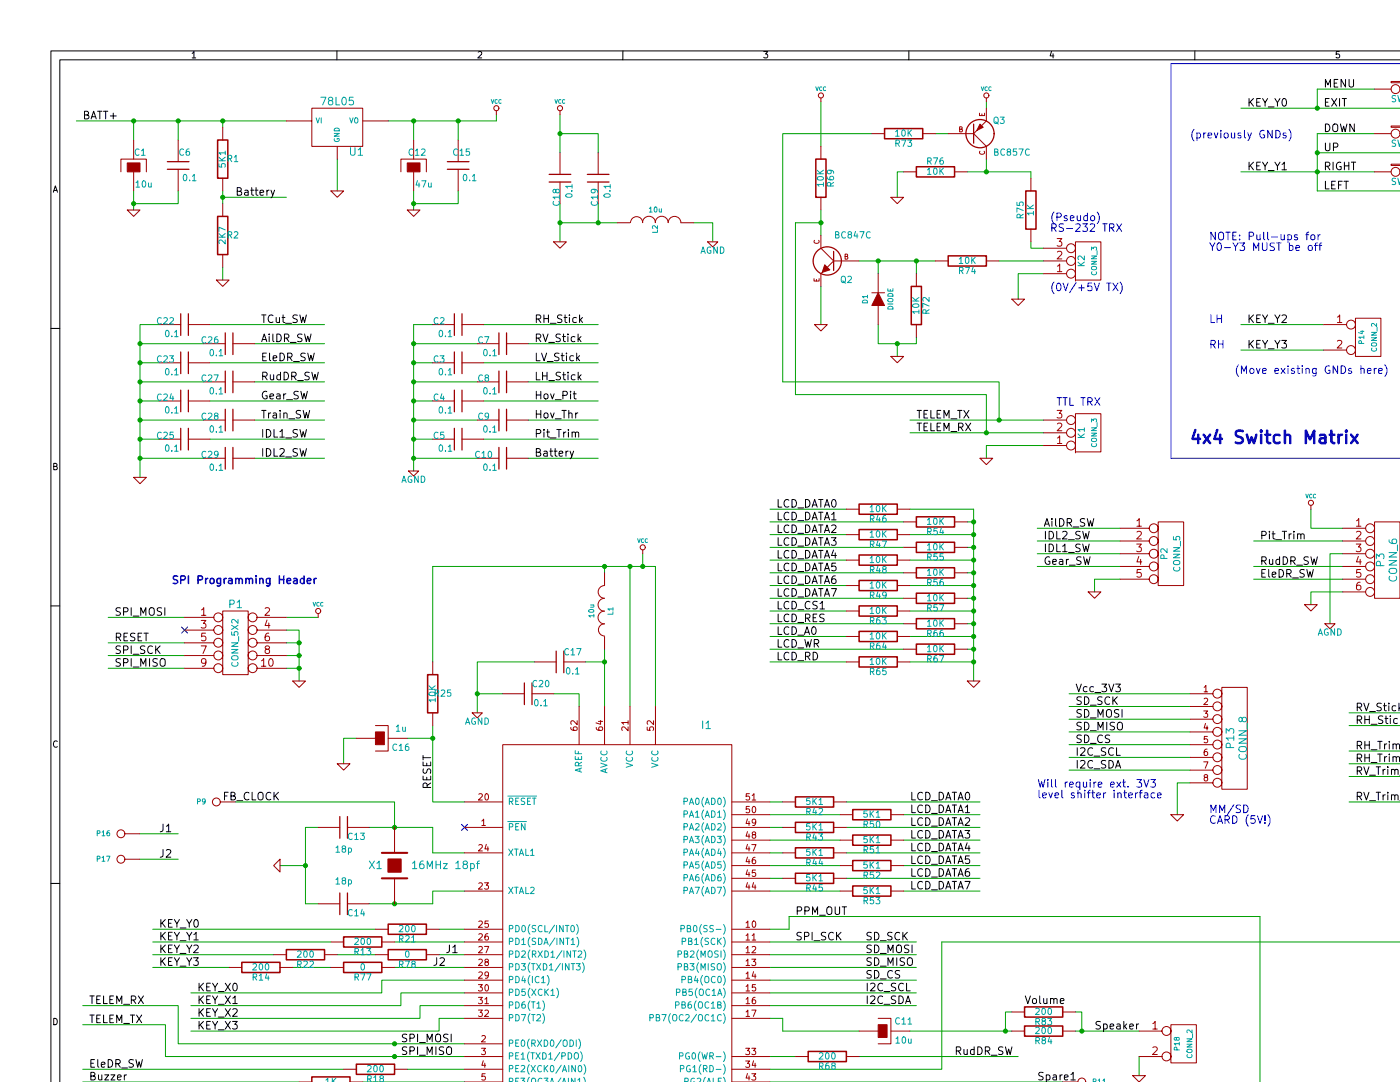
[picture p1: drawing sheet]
<svg xmlns="http://www.w3.org/2000/svg" width="279mm" height="216mm" viewBox="0 0 279 216" stroke-linecap="round" stroke-linejoin="round" font-family="sans-serif">
<g fill="none" stroke="#000" stroke-width=".2">
<path d="M38.4 10.7l.3-.4v1.3M38.4 11.6h.7M67.2 10.2v1.7M95.4 10.4l.5-.1 .2 .4-.7 .9h.7M124.3 10.2v1.7M152.4 10.3h.8l-.4 .5 .4 .1v.5l-.2 .2-.6-.2M181.4 10.2v1.7M209.9 10.2l-.3 1h.7M210.2 10.7v.9M238.5 10.2v1.7M249.3 19.7v1.5M250.2 19.7l-.9 .8"/>
<path d="M251.5 19.7h-.7v1.5h.7M252 19.7l.5 .8 .5-.8M254.4 19.7l.5 .8 .5-.8M256.1 19.7h.1a.82 .82 0 0 1 .6 .7 .82 .82 0 0 1-.6 .8 .98 .98 0 0 1-.1-1.5zM264.5 17.4v-1.6l.5 1.1 .5-1.1v1.6M265.3 19.7h-.8v1.5h.8M265.8 19.7l1 1.5M266.3 16.6h.5M266.8 19.7l-1 1.5M267 15.8h-.7v1.6h.7M267.3 10.3h-.6l-.1 .6 .2-.1 .5 .1v.5l-.2 .2-.5-.2M267.3 19.7v1.5"/>
<path d="M267.9 19.7h.8M268.3 19.7v1.5M268.5 15.8v1.6l-.9-1.6v1.6M269.2 15.8v1.3l.3 .3h.3l.3-.3v-1.3M279.4 10.2h-269.2v205.7M279.4 11.9h-267.5v204M10.6 38.4l.4-1.3 .5 1.3M10.8 38h.6M16.9 22.9h.5l.2-.1v-.4l-.2-.2h-.5v1.5h.5l.4-.3a.41 .41 0 0 0-.4-.5M18.2 23.7l.5-1.5 .5 1.5M18.3 23.3h.8M19.5 22.2h.8"/>
<path d="M19.9 22.2v1.5M20.7 22.2h.8M21.1 22.2v1.5M22 23.1h1.2M22.6 22.6v1.1M47.3 38.2h.6l.2-.2v-.4l-.2-.2h-.6v1.6h.6l.3-.3a.41 .41 0 0 0-.3-.5M48.9 38h.6v1M49.5 38.3l-.5 .1a.3 .3 0 0 0-.2 .3 .3 .3 0 0 0 .2 .3l.5-.1M50 37.9h.6M50.2 37.4v1.4l.4 .2M50.9 37.9h.6M51.1 37.4v1.4l.4 .2"/>
<path d="M51.9 38.5l.7-.2v-.3l-.5-.1-.2 .3 .1 .7h.6M53.3 37.9v1.1M53.7 37.9l-.4 .4M54.1 37.9l.3 1.1M54.8 37.9l-.5 1.4-.2 .2M249.3 32.4v1.5M249.5 20.3l.7 .9M249.5 33l.7 .9M250.2 32.4l-.9 .8M250.8 20.4h.5M250.8 33.1h.5M251.5 32.4h-.7v1.5h.7"/>
<path d="M252 32.4l.5 .8 .5-.8M252.5 20.5v.7M252.5 33.2v.7M253.1 21.3h1.2M253.1 34h1.2M254.4 32.4l.5 .8 .5-.8M254.9 20.5v.7M254.9 33.2v.7M255.9 33.9h.8M255.9 32.8l.4-.4v1.5M264.5 24.7a.77 .77 0 0 1 .9 .8 .77 .77 0 0 1-.9 .8zM264.5 20.4h.5"/>
<path d="M264.5 28.5v1.3l.3 .3h.3l.3-.3v-1.3M264.5 33.2h.6l.2-.2v-.5l-.2-.1h-.6v1.5M264.5 36.2v1.5h.8M264.9 33.2l.5 .7M265.8 36.9h.5M266 25a.5 .5 0 0 1 .6-.3 .5 .5 0 0 1 .4 .5l-.1 .9a.53 .53 0 0 1-.6 .2 .53 .53 0 0 1-.3-.5zM266 32.4v1.5M266.1 29.4h.6l.2-.2v-.5l-.2-.2h-.6v1.6M266.5 36.2h-.7v1.5h.7M267.1 36.9h.5M267.5 24.7l.4 1.6 .2-1.1 .4 1.1 .3-1.6M267.6 32.4a.71 .71 0 0 0-.9 .7 .71 .71 0 0 0 .9 .7l.1-.6h-.3"/>
<path d="M267.9 36.2h-.8v1.5M268.2 36.2h.9M268.3 33.1h.9M268.3 32.4v1.5M268.7 36.2v1.5M269.2 32.4v1.5M269.7 32.4h.9M270.1 32.4v1.5M270.3 24.7v1.6l-.9-1.6v1.6M10.2 65.5h1.7M52.2 68.2l.5-1.6 .5 1.6M52.2 62.8h.9"/>
<path d="M52.3 67.7h.8M52.4 75.1h.6l.2-.2v-.5l-.2-.1h-.6v1.5M52.4 71.2h.5M52.7 62.8v1.6M52.8 75.1l.5 .7M53.2 70.5h-.8v1.5h.8M53.2 78.2a.71 .71 0 0 0-.9 .6 .71 .71 0 0 0 .9 .7l.1-.5h-.3M53.7 66.6v.2M53.7 67.2v1M53.8 70.5v1.3l.2 .2M53.9 79.1l.7-.1-.1-.3-.4-.1-.2 .2v.7h.6M53.9 74.8v.8a.39 .39 0 0 0 .7 .1"/>
<path d="M54.5 66.6v1.4l.2 .2M54.5 63l-.1-.1a.7 .7 0 0 0-.9 .7 .7 .7 0 0 0 1 .6M54.5 71.5l.7-.2v-.3h-.5l-.2 .2 .1 .7h.6M54.6 74.8v1M55.1 63.3v.9a.39 .39 0 0 0 .7 0M55.2 78.7h.6l.1 .9M55.2 66.6a.77 .77 0 0 1 .9 .8 .77 .77 0 0 1-.9 .8zM55.8 63.3v1.1M55.9 70.5a.77 .77 0 0 1 .9 .7 .77 .77 0 0 1-.9 .8zM55.9 79h-.5a.3 .3 0 0 0-.2 .3 .3 .3 0 0 0 .2 .3l.5-.1M56 74.9l-.5-.1-.3 .3 .1 .6 .2 .1 .5-.1M56 74.3v1.5"/>
<path d="M56.3 63.3h.6M56.5 62.8v1.4l.4 .2M56.6 78.6v1M56.7 74.3a.77 .77 0 0 1 .9 .7 .77 .77 0 0 1-.9 .8zM56.8 67.5h.6l.2-.2v-.5l-.2-.2h-.6v1.6M57 64.5h1.2M57 78.6l-.4 .3M57.2 67.5l.5 .7M57.2 79.8h1.2M57.4 71.3h.6l.2-.2v-.5l-.2-.1h-.6v1.5M57.8 71.3l.5 .7M57.9 68.3h1.2"/>
<path d="M58.2 75.1h.6l.2-.2v-.5l-.2-.1h-.6v1.5M58.6 72.1h1.1M58.6 75.1l.5 .7M59.3 62.9l-.5-.1-.4 .4 .1 .2 .8 .4v.4l-.3 .2-.6-.1M59.4 75.9h1.2M59.5 78.2l-.5-.1-.4 .3 .1 .3 .8 .3v.5l-.3 .1-.6-.1M59.8 62.8l.4 1.6 .3-1.1 .3 1.1 .3-1.6M60 78.1l.4 1.5 .3-1.1 .3 1.1 .3-1.5M60.3 66.7l-.6-.1-.3 .4 .1 .2 .7 .4v.4l-.2 .2-.6-.1M60.8 66.6l.3 1.6 .3-1.1 .3 1.1 .4-1.6M60.9 70.5h-.6l-.3 .3 .1 .2 .7 .4v.5l-.2 .1-.6-.1M61.4 70.5l.4 1.5 .3-1.1 .3 1.1 .3-1.5"/>
<path d="M61.7 74.3h-.6l-.3 .3 .1 .3 .7 .3v.5l-.2 .1-.6-.1M62.2 74.3l.4 1.5 .3-1.1 .3 1.1 .3-1.5M107 78.1v1.5M107 78.8h.9M107 70.5v1.5h.8M107 67.5h.6l.3-.2v-.5l-.3-.2h-.6v1.6M107 74.3v1.5h.8M107 63.7h.6l.3-.2v-.5l-.3-.2h-.6v1.6M107.4 67.5l.5 .7M107.4 63.7l.5 .7M107.9 78.1v1.5M108.1 70.5l.5 1.5 .5-1.5"/>
<path d="M108.3 74.3v1.5M108.3 75h.9M108.4 66.6l.5 1.6 .5-1.6M108.6 63.6h.8M108.6 62.8v1.6M108.7 78.7l.4-.1 .3 .3v.4l-.3 .3-.4-.1-.1-.2zM109.2 74.3v1.5M109.2 72.1h1.2M109.4 62.8v1.6M109.5 68.3h1.2M109.5 75.9h1.2M109.8 64.5h1.2"/>
<path d="M109.9 78.6l.3 1 .4-1M110.8 79.8h1.2M111.6 70.5h-.6l-.3 .3v.2l.8 .4v.5l-.2 .1-.6-.1M111.8 66.7l-.5-.1-.4 .4 .1 .2 .8 .4v.4l-.3 .2-.6-.1M111.9 74.3h-.6l-.3 .3v.3l.8 .3v.5l-.2 .1-.6-.1M112 71h.6M112.1 62.9l-.5-.1-.4 .4 .1 .2 .8 .4v.4l-.3 .2-.5-.1M112.2 70.5v1.3l.4 .2M112.3 67.2h.6M112.3 74.8h.6M112.3 78.9h.6l.3-.2v-.5l-.3-.1h-.6v1.5M112.5 66.6v1.4l.4 .2"/>
<path d="M112.5 74.3v1.3l.4 .2M112.6 63.3h.6M112.8 62.8v1.4l.4 .2M113.1 70.5v.1M113.1 71v1M113.3 66.6v.2M113.3 67.2v1M113.4 74.3v.1M113.4 74.8v1M113.6 62.8v.2M113.6 63.3v1.1M113.9 78.1v.1"/>
<path d="M113.9 78.6v1M114.4 78.6h.6M114.5 71h-.5l-.3 .3 .1 .6 .2 .1 .5-.1M114.6 78.1v1.3l.4 .2M114.7 67.2h-.4l-.3 .3 .1 .5 .2 .2 .4-.1M114.8 74.9l-.5-.1-.3 .3 .1 .6 .2 .1 .5-.1M115 63.4l-.4-.1-.3 .4 .1 .5 .2 .2 .4-.1M115.1 70.5v1.5M115.2 71.4l.5 .6M115.4 66.6v1.6M115.4 74.3v1.5M115.5 67.6l.5 .6"/>
<path d="M115.5 75.2l.5 .6M115.7 71l-.6 .6M115.7 62.8v1.6M115.8 63.8l.5 .6M116 67.2l-.6 .5M116 74.8l-.6 .6M116.3 63.3l-.6 .6M249.3 62.8v1.6M249.3 67.9v1.5M249.5 68.6l.7 .8M249.5 63.5l.7 .9M250.2 67.9l-.9 .9"/>
<path d="M250.2 62.8l-.9 .9M250.8 68.7h.5M250.8 63.6h.5M251.5 67.9h-.7v1.5h.7M251.5 62.8h-.7v1.6h.7M252 67.9l.5 .8 .5-.8M252 62.8l.5 .9 .5-.9M252.5 63.7v.7M252.5 68.7v.7M253.1 69.6h1.2M253.1 64.5h1.2M254.4 67.9l.5 .8 .5-.8"/>
<path d="M254.4 62.8l.5 .9 .5-.9M254.9 63.7v.7M254.9 68.7v.7M255.8 67.9h.9l-.5 .6 .5 .2v.6l-.3 .1-.6-.1M255.9 63l.5-.2 .3 .5-.9 1.1h.9M10.7 93.1l.6-.1v-.4l-.6-.1v1.2h.5l.2-.4-.2-.2M52.2 81.9h.9M52.4 85.7v1.5M52.4 89.5v1.5M52.7 81.9v1.5M53.2 89.5a.77 .77 0 0 1 .9 .8 .77 .77 0 0 1-.9 .7zM53.2 85.7a.77 .77 0 0 1 .9 .8 .77 .77 0 0 1-.9 .7z"/>
<path d="M53.6 82.4v1M54 82.4l-.4 .3M54.5 82.5h.6l.1 .9M54.7 89.5v1.5h.7M54.7 85.7v1.5h.7M55.2 82.8h-.5a.3 .3 0 0 0-.2 .3 .3 .3 0 0 0 .2 .3l.5-.1M55.9 89.7l.5-.2 .3 .4-.9 1.1h.9M55.9 87.2h.8M55.9 86.1l.4-.4v1.5M55.9 81.9v.1M55.9 82.4v1M56.6 82.6l.1-.1a.36 .36 0 0 1 .6 .1v.8"/>
<path d="M56.6 82.4v1M57 91.2h1.2M57 87.4h1.2M57.7 83.6h1.1M59.4 89.6l-.6-.1-.3 .4v.2l.8 .3v.5l-.2 .1h-.6M59.4 85.8l-.6-.1-.3 .4v.2l.8 .3v.5l-.2 .1-.6-.1M59.9 89.5l.3 1.5 .3-1.1 .3 1.1 .4-1.5M59.9 85.7l.3 1.5 .3-1.1 .3 1.1 .4-1.5M60 82l-.6-.1-.3 .4 .1 .2 .7 .3v.5l-.2 .1-.6-.1M60.5 81.9l.4 1.5 .2-1.1 .3 1.1 .4-1.5M107 86.5h.6l.3-.2v-.4l-.3-.2h-.6v1.5M107 82.6h.9"/>
<path d="M107 81.9v1.5M107 90.2h.5l.3-.1v-.4l-.3-.2h-.5v1.5h.6l.3-.2a.41 .41 0 0 0-.4-.6M107.9 81.9v1.5M108.6 85.7v.2M108.6 86.2v1M108.6 90.1h.5l.1 .9M108.7 82.5l.4-.1 .3 .3v.4l-.3 .3-.4-.1-.1-.2zM109.1 86.2h.6M109.2 90.4h-.5a.3 .3 0 0 0-.2 .3 .3 .3 0 0 0 .2 .3h.5M109.3 85.7v1.3l.4 .2M109.7 90h.6M109.8 87.4h1.2"/>
<path d="M109.9 82.4l.3 1 .4-1M109.9 89.5v1.3l.4 .2M110.6 90h.6M110.8 89.5v1.3l.4 .2M110.8 83.6h1.2M111.1 85.7h.9M111.6 85.7v1.5M111.6 90.5l.7-.1-.1-.3-.4-.1-.2 .2 .1 .8h.5M112.1 81.9h.9M112.5 86.2v1M112.6 81.9v1.5M112.9 86.2l-.4 .3"/>
<path d="M113 90v1M113.4 90l-.4 .3M113.4 85.7v.2M113.4 86.2v1M113.5 81.9v1.5M113.5 82.5h.1a.36 .36 0 0 1 .6 .1v.8M113.8 90l.3 1M114.2 86.4v-.1a.36 .36 0 0 1 .6 .1v.8M114.2 86.2v1M114.5 90l-.5 1.4-.2 .1M114.8 86.4a.35 .35 0 0 1 .4-.2 .35 .35 0 0 1 .3 .2v.8M114.9 82.4v1"/>
<path d="M115.3 82.4l-.4 .3M155.3 99.7v1.5h.7M157.4 99.8v-.1a.7 .7 0 0 0-1 .8 .7 .7 0 0 0 1 .6M158.1 99.7a.77 .77 0 0 1 .9 .7 .77 .77 0 0 1-.9 .8zM160.8 99.7a.77 .77 0 0 1 .9 .7 .77 .77 0 0 1-.9 .8zM163.4 99.7h.8M163.8 99.7v1.5M166.2 99.7h.1a.82 .82 0 0 1 .6 .7 .82 .82 0 0 1-.6 .8 .98 .98 0 0 1-.1-1.5zM183 81.9h.9M183 84.4h.9M183.5 81.9v1.5M183.5 84.4v1.6"/>
<path d="M184.4 82.6h.5M184.4 85.2h.5M185.1 81.9h-.7v1.5h.7M185.1 84.4h-.7v1.6h.7M185.8 81.9v1.5h.7M185.8 84.4v1.6h.7M187 82.6h.5M187 85.2h.5M187.8 81.9h-.8v1.5h.8M187.8 84.4h-.8v1.6h.8M188.4 83.4v-1.5l.5 1.1 .5-1.1v1.5M188.4 86v-1.6l.5 1.1 .5-1.1v1.6"/>
<path d="M189.8 83.6h1.2M189.8 86.1h1.2M191.1 81.9h.9M191.3 85.2h.6l.2-.1v-.5l-.2-.2h-.6v1.6M191.5 81.9v1.5M191.7 85.2l.5 .8M192.4 81.9l1 1.5M192.7 84.4l1 1.6M193.4 81.9l-1 1.5M193.7 84.4l-1 1.6M155.3 120v1.5h.7M155.3 117.4v1.6h.7"/>
<path d="M155.3 114.9v1.5h.7M155.3 112.4v1.5h.7M155.3 109.8v1.6h.7M155.3 107.3v1.5h.7M155.3 104.7v1.6h.7M155.3 102.2v1.5h.7M157.4 117.6v-.1a.7 .7 0 0 0-1 .7 .7 .7 0 0 0 1 .6M157.4 115.1v-.1a.7 .7 0 0 0-1 .7 .7 .7 0 0 0 1 .6M157.4 112.5v-.1a.7 .7 0 0 0-1 .8 .7 .7 0 0 0 1 .6M157.4 110v-.1a.7 .7 0 0 0-1 .7 .7 .7 0 0 0 1 .6M157.4 107.4a.7 .7 0 0 0-1 .7 .7 .7 0 0 0 1 .6M157.4 104.9v-.1a.7 .7 0 0 0-1 .7 .7 .7 0 0 0 1 .6"/>
<path d="M157.4 102.4v-.1a.7 .7 0 0 0-1 .7 .7 .7 0 0 0 1 .6M158.1 120a.77 .77 0 0 1 .9 .8 .77 .77 0 0 1-.9 .7zM158.1 117.4a.77 .77 0 0 1 .9 .8 .77 .77 0 0 1-.9 .8zM158.1 114.9a.77 .77 0 0 1 .9 .8 .77 .77 0 0 1-.9 .7zM158.1 112.4a.77 .77 0 0 1 .9 .7 .77 .77 0 0 1-.9 .8zM158.1 109.8a.77 .77 0 0 1 .9 .8 .77 .77 0 0 1-.9 .8zM158.1 107.3a.77 .77 0 0 1 .9 .8 .77 .77 0 0 1-.9 .7zM158.1 104.7a.77 .77 0 0 1 .9 .8 .77 .77 0 0 1-.9 .8zM158.1 102.2a.77 .77 0 0 1 .9 .8 .77 .77 0 0 1-.9 .7zM159.2 119.1h1.2M159.2 116.6h1.2M159.2 114h1.2"/>
<path d="M159.2 111.5h1.2M159.2 109h1.2M159.2 106.4h1.2M159.2 103.9h1.2M159.2 101.3h1.2M160.8 117.4a.77 .77 0 0 1 .9 .8 .77 .77 0 0 1-.9 .8zM160.8 114.9a.77 .77 0 0 1 .9 .8 .77 .77 0 0 1-.9 .7zM160.8 112.4a.77 .77 0 0 1 .9 .7 .77 .77 0 0 1-.9 .8zM160.8 109.8a.77 .77 0 0 1 .9 .8 .77 .77 0 0 1-.9 .8zM160.8 107.3a.77 .77 0 0 1 .9 .8 .77 .77 0 0 1-.9 .7zM160.8 104.7a.77 .77 0 0 1 .9 .8 .77 .77 0 0 1-.9 .8zM160.8 102.2a.77 .77 0 0 1 .9 .8 .77 .77 0 0 1-.9 .7z"/>
<path d="M162.1 119l.5-1.6 .5 1.6M162.1 116.4l.5-1.5 .5 1.5M162.1 113.9l.5-1.5 .5 1.5M162.1 111.4l.5-1.6 .5 1.6M162.1 108.8l.5-1.5 .5 1.5M162.1 106.3l.5-1.6 .5 1.6M162.1 103.7l.5-1.5 .5 1.5M162.1 101.2l.5-1.5 .5 1.5M162.2 118.5h.7M162.2 116h.7M162.2 113.5h.7M162.2 110.9h.7"/>
<path d="M162.2 108.4h.7M162.2 105.8h.7M162.2 103.3h.7M162.2 100.8h.7M163.4 117.4h.8M163.4 114.9h.8M163.4 112.4h.8M163.4 109.8h.8M163.4 107.3h.8M163.4 104.7h.8M163.4 102.2h.8M163.8 117.4v1.6"/>
<path d="M163.8 114.9v1.5M163.8 112.4v1.5M163.8 109.8v1.6M163.8 107.3v1.5M163.8 104.7v1.6M163.8 102.2v1.5M164.5 119l.5-1.6 .6 1.6M164.5 116.4l.5-1.5 .6 1.5M164.5 113.9l.5-1.5 .6 1.5M164.5 111.4l.5-1.6 .6 1.6M164.5 108.8l.5-1.5 .6 1.5M164.5 106.3l.5-1.6 .6 1.6"/>
<path d="M164.5 103.7l.5-1.5 .6 1.5M164.5 101.2l.5-1.5 .6 1.5M164.7 118.5h.7M164.7 116h.7M164.7 113.5h.7M164.7 110.9h.7M164.7 108.4h.7M164.7 105.8h.7M164.7 103.3h.7M164.7 100.8h.7M165.9 117.4h1l-.6 1.6M165.9 107.3h1l-.6 .6 .5 .1v.7l-.3 .1-.6-.1"/>
<path d="M166 104.9l.5-.2 .4 .5-1 1.1h1M166 103.7h.9M166 102.6l.4-.4v1.5M166.3 109.8l-.3 1h.9M166.7 114.9a.62 .62 0 0 0-.7 .7v.7l.3 .1 .5-.1 .1-.5-.2-.2-.4-.1-.3 .3M166.7 110.3v1.1M166.8 112.4h-.8v.7l.2-.1h.5l.2 .3-.1 .5-.3 .1-.5-.1M208.4 105l.5-1.5 .5 1.5M208.6 104.6h.7M208.6 108.6v1.5M208.6 106v1.5M209.4 108.6a.77 .77 0 0 1 .9 .7 .77 .77 0 0 1-.9 .8z"/>
<path d="M209.4 106a.77 .77 0 0 1 .9 .8 .77 .77 0 0 1-.9 .7zM209.4 111.2a.71 .71 0 0 0-.8 .7 .71 .71 0 0 0 .8 .6l.1-.5h-.3M209.9 103.5v.1M209.9 104v1M210.1 112.1l.7-.1-.1-.3-.4-.1-.2 .2 .1 .7h.5M210.7 103.5v1.3l.2 .2M210.9 108.6v1.5h.7M210.9 106v1.5h.7M211.5 111.7h.5l.1 .9M211.5 103.5a.77 .77 0 0 1 .9 .7 .77 .77 0 0 1-.9 .8zM212.1 110.1h.9M212.1 109l.4-.4v1.5"/>
<path d="M212.1 106.2l.5-.2 .4 .5-1 1h1M212.1 112h-.5a.3 .3 0 0 0-.2 .3 .3 .3 0 0 0 .2 .3l.5-.1M212.8 111.6v1M213 104.3h.6l.2-.2v-.5l-.2-.1h-.6v1.5M213.2 110.2h1.2M213.2 107.7h1.2M213.3 111.6l-.5 .3M213.4 104.3l.5 .7M213.4 112.8h1.2M214.1 105.2h1.2M215.6 108.6h-.6l-.3 .3 .1 .2 .7 .4v.5l-.2 .1-.6-.1M215.6 106.1l-.6-.1-.3 .4 .1 .2 .7 .4v.4l-.2 .1h-.6"/>
<path d="M215.7 111.2l-.5-.1-.3 .4v.2l.8 .3v.5l-.3 .1-.5-.1M216.1 108.6l.3 1.5 .3-1.1 .3 1.1 .4-1.5M216.1 106l.3 1.5 .3-1 .3 1 .4-1.5M216.3 111.1l.3 1.5 .3-1.1 .3 1.1 .4-1.5M216.5 103.6l-.6-.1-.3 .3 .1 .3 .7 .3v.5l-.2 .1-.6-.1M217 103.5l.3 1.5 .3-1.1 .3 1.1 .4-1.5M251.8 111.9h.6l.2-.2v-.4l-.2-.2h-.6v1.5M251.8 106.8h.6l.2-.1v-.5l-.2-.2h-.6v1.5M251.8 114.4h.5M252.2 111.9l.5 .7M252.6 113.6h-.8v1.6h.8M253.2 113.6v1.4l.2 .2"/>
<path d="M253.3 111.6v.8a.39 .39 0 0 0 .7 .1M253.3 106v.2M253.3 106.5v1M253.9 106.5h.6M253.9 114.7l.7-.2v-.3l-.5-.1-.2 .3 .1 .7h.6M254 111.6v1M254.1 106v1.3l.4 .2M254.6 107.7h1.2M255.3 113.6a.77 .77 0 0 1 .9 .8 .77 .77 0 0 1-.9 .8zM255.4 111.7l-.5-.1-.3 .3 .1 .6 .2 .1 .5-.1M255.4 111.1v1.5M255.9 106h.9"/>
<path d="M256.1 111.1a.77 .77 0 0 1 .9 .8 .77 .77 0 0 1-.9 .7zM256.3 106v1.5M256.8 114.5h.6l.2-.2v-.5l-.2-.2h-.6v1.6M257.2 114.5l.5 .7M257.3 106.5v1M257.6 111.9h.6l.2-.2v-.4l-.2-.2h-.6v1.5M257.7 106.5l-.4 .3M258 115.3h1.1M258 111.9l.5 .7M258.2 106v.2M258.2 106.5v1M258.8 112.8h1.1"/>
<path d="M259 106.7v-.1a.36 .36 0 0 1 .6 .2v.7M259 106.5v1M259.6 106.8a.35 .35 0 0 1 .3-.3 .35 .35 0 0 1 .4 .3v.7M260.3 113.7l-.6-.1-.3 .4 .1 .2 .7 .4v.4l-.2 .2-.6-.1M260.8 113.6l.4 1.6 .2-1.1 .3 1.1 .4-1.6M261.1 111.2l-.6-.1-.3 .4 .1 .2 .7 .3v.5l-.2 .1-.6-.1M261.6 111.1l.4 1.5 .3-1.1 .3 1.1 .3-1.5M10.2 120.9h1.7M23.2 127.2h.6l.2-.2v-.5l-.2-.2h-.6v1.6M23.6 127.2l.5 .7M24 129l-.6-.1-.3 .3 .1 .3 .8 .3v.5l-.3 .1-.6-.1M24 131.5l-.6-.1-.3 .4 .1 .2 .8 .4v.4l-.3 .1h-.6"/>
<path d="M24 121.3h-.6l-.3 .3 .1 .2 .8 .4v.5l-.3 .1-.6-.1M24.7 129.7h.5l.3-.2v-.5l-.3-.1h-.5v1.5M24.7 132.2h.5l.3-.1v-.5l-.3-.2h-.5v1.5M24.7 122.1h.5l.3-.2v-.5l-.3-.1h-.5v1.5M24.7 127.1h.5M25.5 126.3h-.8v1.6h.8M26.2 128.9v1.5M26.2 121.3v1.5M26.2 131.4v1.5M26.6 130.6h1.1M26.6 133.1h1.1M26.6 122.9h1.1"/>
<path d="M26.9 126.4l-.6-.1-.3 .4 .1 .2 .7 .4v.4l-.2 .2-.6-.1M27.6 127.1h.5M28.1 132.9v-1.5l.5 1.1 .5-1.1v1.5M28.1 122.8v-1.5l.5 1.1 .5-1.1v1.5M28.3 126.3h-.7v1.6h.7M28.7 126.3h.9M28.9 129l-.6-.1-.3 .3 .1 .3 .7 .3v.5l-.2 .1-.6-.1M29.2 126.3v1.6M29.8 121.5a.5 .5 0 0 1 .6-.2 .5 .5 0 0 1 .4 .5l-.1 .8a.53 .53 0 0 1-.6 .2 .53 .53 0 0 1-.3-.5zM29.8 131.4v1.5M30.4 129a.7 .7 0 0 0-1 .7 .7 .7 0 0 0 1 .6M31.1 128.9v1.5"/>
<path d="M31.3 129.5l.7 .9M31.4 131.5l-.6-.1-.3 .4 .1 .2 .7 .4v.4l-.2 .1h-.6M32 128.9l-.9 .9M32 131.6a.5 .5 0 0 1 .6-.2 .5 .5 0 0 1 .4 .5l-.1 .8a.53 .53 0 0 1-.6 .2 .53 .53 0 0 1-.3-.5zM32.3 121.3h-.6l-.3 .3v.2l.8 .4v.5l-.2 .1-.6-.1M32.9 121.3v1.5M155.3 122.5v1.6h.7M155.3 125.1v1.5h.7M155.3 127.6v1.5h.7M155.3 130.1v1.6h.7M157.4 120.1a.7 .7 0 0 0-1 .7 .7 .7 0 0 0 1 .6M157.4 122.7v-.1a.7 .7 0 0 0-1 .7 .7 .7 0 0 0 1 .6"/>
<path d="M157.4 125.2v-.1a.7 .7 0 0 0-1 .8 .7 .7 0 0 0 1 .6M157.4 127.8v-.1a.7 .7 0 0 0-1 .7 .7 .7 0 0 0 1 .6M157.4 130.3v-.1a.7 .7 0 0 0-1 .7 .7 .7 0 0 0 1 .6M158.1 122.5a.77 .77 0 0 1 .9 .8 .77 .77 0 0 1-.9 .8zM158.1 125.1a.77 .77 0 0 1 .9 .7 .77 .77 0 0 1-.9 .8zM158.1 127.6a.77 .77 0 0 1 .9 .8 .77 .77 0 0 1-.9 .7zM158.1 130.1a.77 .77 0 0 1 .9 .8 .77 .77 0 0 1-.9 .8zM159.2 121.7h1.2M159.2 124.2h1.2M159.2 126.7h1.2M159.2 129.3h1.2M159.2 131.8h1.2"/>
<path d="M160.6 126.6l.5-1.5 .5 1.5M160.6 127.6l.4 1.5 .3-1.1 .3 1.1 .3-1.5M160.7 126.2h.7M160.8 123.3h.5l.3-.1v-.5l-.3-.2h-.5v1.6M160.8 131h.5l.3-.2v-.5l-.3-.2h-.5v1.6M161.1 123.3l.5 .8M161.1 131l.5 .7M161.6 120.1a.7 .7 0 0 0-.9 .7 .7 .7 0 0 0 .9 .6M162.2 125.1h.2a.82 .82 0 0 1 .5 .7 .82 .82 0 0 1-.5 .8 .98 .98 0 0 1-.2-1.5zM162.3 123.3h.5M162.3 130.1a.77 .77 0 0 1 .9 .8 .77 .77 0 0 1-.9 .8zM162.5 128.4h.6l.2-.1v-.5l-.2-.2h-.6v1.5"/>
<path d="M162.9 128.4l.5 .7M163 122.5h-.7v1.6h.7M163.1 120.1l-.6-.1-.3 .4 .1 .2 .7 .3v.5l-.2 .1-.6-.1M163.7 121.5h.8M163.7 120.4l.4-.4v1.5M164.5 122.6l-.6-.1-.3 .4v.2l.8 .4v.4l-.2 .2-.6-.1M214.8 136.5l.5 1.5 .5-1.5M215.8 139.1l-.6-.1-.3 .4 .1 .2 .7 .4v.4l-.2 .2-.6-.1M216.4 139a.77 .77 0 0 1 .9 .8 .77 .77 0 0 1-.9 .8zM216.9 137.1l-.4-.1-.3 .3 .1 .6 .2 .1 .4-.1M218.2 137.1l-.4-.1-.3 .3 .1 .6 .2 .1 .4-.1M218.5 138.2h1.2"/>
<path d="M219.9 136.5h1l-.6 .6 .5 .1v.7l-.3 .1-.6-.1M219.9 139.1l-.5-.1-.4 .4 .1 .2 .8 .4v.4l-.3 .2-.6-.1M221.3 136.5l.5 1.5 .5-1.5M221.5 139.2l-.1-.1a.7 .7 0 0 0-.9 .7 .7 .7 0 0 0 1 .6M222.1 139v1.6M222.3 139.7l.7 .9M222.7 136.5h.9l-.5 .6 .4 .1v.7l-.2 .1-.6-.1M223 139l-.9 .9M11.4 148l-.4-.2a.63 .63 0 0 0-.3 .8 .63 .63 0 0 0 .7 .4M44.8 158.8h.5M45.5 158.1h-.7v1.5M46.1 158.8h.5l.2-.1v-.5l-.2-.1h-.5v1.5h.6l.3-.3a.41 .41 0 0 0-.4-.5"/>
<path d="M47.3 159.8h1.1M49.7 158.2h-.1a.7 .7 0 0 0-.9 .7 .7 .7 0 0 0 1 .6M50.3 158.1v1.5h.8M51.6 158.3a.5 .5 0 0 1 .5-.2 .5 .5 0 0 1 .4 .5v.8a.53 .53 0 0 1-.6 .2 .53 .53 0 0 1-.4-.5zM54.1 158.2h-.1a.7 .7 0 0 0-.9 .7 .7 .7 0 0 0 1 .6M54.7 158.1v1.5M54.9 158.7l.7 .9M55.6 158.1l-.9 .9M84.4 150.7v.9M84.4 152v.8h1.6v-.8M84.4 151.2h1.6M84.4 154.9v.7h1.6v-.7"/>
<path d="M84.5 153.4l-.1 .6 .4 .3 .2-.1 .4-.7h.4l.2 .2-.1 .6M85.2 152.3v.5M85.2 155.1v.5M85.2 157.1v-.6l-.1-.2h-.5l-.2 .2v.6h1.6M86 156.2l-.8 .5M182 158.1v1.5h.7M184.1 158.2h-.1a.7 .7 0 0 0-.9 .7 .7 .7 0 0 0 1 .6M184.7 158.1a.77 .77 0 0 1 .9 .8 .77 .77 0 0 1-.9 .7zM185.9 159.8h1.2M187.4 158.1a.77 .77 0 0 1 .9 .8 .77 .77 0 0 1-.9 .7zM188.7 159.6l.6-1.5 .5 1.5M188.9 159.2h.7"/>
<path d="M190 158.1h.9M190.5 158.1v1.5M191.2 159.6l.5-1.5 .5 1.5M191.3 159.2h.8M192.9 158.2l.1-.1a.82 .82 0 0 1 .5 .8 .82 .82 0 0 1-.5 .7 .98 .98 0 0 1-.1-1.4zM215 151.7v1.6M215 149.2v1.5M215.6 151.9l.6-.2 .3 .5-.9 1.1h.9M215.6 149.4l.6-.2 .3 .4-.9 1.1h.9M215.8 144.2l-.6-.1-.3 .4 .1 .2 .7 .4v.4l-.2 .1h-.6M215.8 141.7l-.6-.1-.3 .3 .1 .3 .7 .3v.5l-.2 .1-.6-.1M215.8 146.7h-.6l-.3 .3 .1 .2 .7 .4v.5l-.2 .1-.6-.1"/>
<path d="M216.4 144.1a.77 .77 0 0 1 .9 .8 .77 .77 0 0 1-.9 .7zM216.4 141.6a.77 .77 0 0 1 .9 .7 .77 .77 0 0 1-.9 .8zM216.4 146.7a.77 .77 0 0 1 .9 .7 .77 .77 0 0 1-.9 .8zM217.6 140.7h1.2M217.6 145.8h1.2M217.6 143.3h1.2M217.6 148.3h1.2M218.1 151.9l-.1-.1a.7 .7 0 0 0-.9 .7 .7 .7 0 0 0 1 .6M218.1 149.4l-.1-.1a.7 .7 0 0 0-.9 .7 .7 .7 0 0 0 1 .6M218.3 153.4h1.2M218.3 150.9h1.2M219.1 145.6v-1.5l.5 1.1 .5-1.1v1.5"/>
<path d="M219.1 143.1v-1.5l.5 1.1 .5-1.1v1.5M220 146.8l-.1-.1a.7 .7 0 0 0-.9 .8 .7 .7 0 0 0 1 .6M220.7 151.8l-.6-.1-.3 .4 .1 .2 .7 .4v.4l-.2 .2-.6-.1M220.7 149.3l-.6-.1-.3 .4 .1 .2 .7 .3v.5l-.2 .1-.6-.1M220.9 144.1v1.5M220.9 141.8a.5 .5 0 0 1 .6-.2 .5 .5 0 0 1 .3 .5v.8a.53 .53 0 0 1-.6 .2 .53 .53 0 0 1-.4-.5zM221.3 151.7a.77 .77 0 0 1 .9 .8 .77 .77 0 0 1-.9 .8zM221.5 146.7h-.6l-.3 .3v.2l.8 .4v.5l-.2 .1-.6-.1M222.2 149.4l-.1-.1a.7 .7 0 0 0-.9 .7 .7 .7 0 0 0 1 .6M222.4 144.2l-.6-.1-.3 .4 .1 .2 .8 .4v.4l-.3 .1h-.6M222.6 153.3l.5-1.6 .5 1.6M222.8 152.8h.7"/>
<path d="M222.8 149.2v1.5h.8M223.1 144.3a.5 .5 0 0 1 .5-.2 .5 .5 0 0 1 .4 .5v.8a.53 .53 0 0 1-.6 .2 .53 .53 0 0 1-.4-.5zM223.3 141.7l-.6-.1-.3 .3 .1 .3 .7 .3v.5l-.2 .1-.6-.1M223.9 141.6v1.5M270.9 158.9h.5l.3-.2v-.4l-.3-.2h-.5v1.5M270.9 153.8h.5l.3-.1v-.5l-.3-.2h-.5v1.5M270.9 151.3h.5l.3-.2v-.5l-.3-.1h-.5v1.5M270.9 148.7h.5l.3-.1v-.5l-.3-.2h-.5v1.6M270.9 143.7h.5l.3-.2v-.5l-.3-.2h-.5v1.6M270.9 141.1h.5l.3-.1v-.5l-.3-.2h-.5v1.5M271.2 158.9l.6 .7M271.2 153.8l.6 .7"/>
<path d="M271.2 151.3l.6 .7M271.2 148.7l.6 .8M271.2 143.7l.6 .7M271.2 141.1l.6 .7M272.2 158.1l.5 1.5 .5-1.5M272.2 153l.5 1.5 .5-1.5M272.2 140.3l.5 1.5 .5-1.5M272.4 142.8v1.6M272.4 147.9v1.6M272.4 150.5v1.5M272.4 151.2h.9M272.4 148.7h.9"/>
<path d="M272.4 143.6h.9M273.3 142.8v1.6M273.3 147.9v1.6M273.3 150.5v1.5M273.3 159.8h1.2M273.3 154.7h1.2M273.3 142h1.2M273.6 152.1h1.2M273.6 149.6h1.2M273.6 144.5h1.2M274.7 158.1h.8M274.7 153h.8"/>
<path d="M275 150.5h.8M275 147.9h.8M275.1 153v1.5M275.1 158.1v1.5M275.4 147.9v1.6M275.4 150.5v1.5M275.7 140.4l-.6-.1-.3 .4v.2l.8 .3v.5l-.2 .1h-.6M276 142.9l-.6-.1-.3 .4 .1 .2 .7 .4v.4l-.2 .2-.6-.1M276 153.5v1M276 158.6v1M276.1 140.8h.6M276.3 140.3v1.3l.4 .2"/>
<path d="M276.3 148.4v1.1M276.3 151v1M276.4 143.4h.6M276.5 158.6l-.5 .3M276.5 153.5l-.5 .3M276.6 142.8v1.4l.4 .2M276.8 151l-.5 .3M276.8 148.4l-.5 .3M277 158.1v.1M277 153v.2M277 153.5v1M277 158.6v1"/>
<path d="M277.2 140.3v.2M277.2 140.8v1M277.3 150.5v.1M277.3 147.9v.2M277.3 148.4v1.1M277.3 151v1M277.5 142.8v.2M277.5 143.4v1M277.7 158.7h.1a.36 .36 0 0 1 .6 .1v.8M277.7 153.7l.1-.1a.36 .36 0 0 1 .6 .1v.8M277.7 153.5v1M277.7 158.6v1"/>
<path d="M278 151.1h.1a.36 .36 0 0 1 .6 .1v.8M278 148.6l.1-.1a.36 .36 0 0 1 .6 .2v.8M278 148.4v1.1M278 151v1M278.4 158.8a.35 .35 0 0 1 .3-.2 .35 .35 0 0 1 .3 .2v.8M278.4 153.7a.35 .35 0 0 1 .3-.2 .35 .35 0 0 1 .3 .2v.8M278.6 140.9l-.5-.1-.3 .3 .1 .6 .2 .1h.5M278.7 151.2a.35 .35 0 0 1 .3-.2 .35 .35 0 0 1 .3 .2v.8M278.7 148.7a.35 .35 0 0 1 .3-.3 .35 .35 0 0 1 .3 .3v.8M278.9 143.4h-.5l-.3 .3 .1 .5 .2 .2 .5-.1M279.2 140.3v1.5M279.3 141.2l.1 .2"/>
<path d="M279.4 159.8h.1M279.4 154.7h.1M279.4 141.1l-.2 .3M10.2 176.3h1.7M32.5 169.5v1.1a.47 .47 0 0 1-.5 .4M32.5 164.4v1.1a.47 .47 0 0 1-.5 .5M33.2 166h.9M33.2 164.9l.5-.5v1.6M33.2 169.7l.6-.2 .3 .5-1 1h1M182 160.6v1.6h.7M182 163.2v1.5h.7M182 165.7v1.5h.7"/>
<path d="M182 168.2v1.6h.7M182 170.8v1.5h.7M182 173.3v1.6h.7M182 175.9v1.5h.7M184.1 160.8l-.1-.1a.7 .7 0 0 0-.9 .7 .7 .7 0 0 0 1 .6M184.1 163.3l-.1-.1a.7 .7 0 0 0-.9 .8 .7 .7 0 0 0 1 .6M184.1 165.9l-.1-.1a.7 .7 0 0 0-.9 .7 .7 .7 0 0 0 1 .6M184.1 168.4l-.1-.1a.7 .7 0 0 0-.9 .7 .7 .7 0 0 0 1 .6M184.1 170.9h-.1a.7 .7 0 0 0-.9 .7 .7 .7 0 0 0 1 .6M184.1 173.5l-.1-.1a.7 .7 0 0 0-.9 .7 .7 .7 0 0 0 1 .6M184.1 176l-.1-.1a.7 .7 0 0 0-.9 .8 .7 .7 0 0 0 1 .6M184.7 160.6a.77 .77 0 0 1 .9 .8 .77 .77 0 0 1-.9 .8z"/>
<path d="M184.7 163.2a.77 .77 0 0 1 .9 .7 .77 .77 0 0 1-.9 .8zM184.7 165.7a.77 .77 0 0 1 .9 .8 .77 .77 0 0 1-.9 .7zM184.7 168.2a.77 .77 0 0 1 .9 .8 .77 .77 0 0 1-.9 .8zM184.7 170.8a.77 .77 0 0 1 .9 .8 .77 .77 0 0 1-.9 .7zM184.7 173.3a.77 .77 0 0 1 .9 .8 .77 .77 0 0 1-.9 .8zM184.7 175.9a.77 .77 0 0 1 .9 .7 .77 .77 0 0 1-.9 .8zM185.9 162.3h1.2M185.9 164.8h1.2M185.9 167.4h1.2M185.9 169.9h1.2M185.9 172.5h1.2M185.9 175h1.2"/>
<path d="M185.9 177.5h1.2M187.4 160.6a.77 .77 0 0 1 .9 .8 .77 .77 0 0 1-.9 .8zM187.4 163.2a.77 .77 0 0 1 .9 .7 .77 .77 0 0 1-.9 .8zM187.4 165.7a.77 .77 0 0 1 .9 .8 .77 .77 0 0 1-.9 .7zM187.4 168.2a.77 .77 0 0 1 .9 .8 .77 .77 0 0 1-.9 .8zM187.4 170.8a.77 .77 0 0 1 .9 .8 .77 .77 0 0 1-.9 .7zM187.4 173.3a.77 .77 0 0 1 .9 .8 .77 .77 0 0 1-.9 .8zM187.4 175.9a.77 .77 0 0 1 .9 .7 .77 .77 0 0 1-.9 .8zM188.7 162.2l.6-1.6 .5 1.6M188.7 164.7l.6-1.5 .5 1.5M188.7 167.2l.6-1.5 .5 1.5M188.7 169.8l.6-1.6 .5 1.6"/>
<path d="M188.7 172.3l.6-1.5 .5 1.5M188.7 174.9l.6-1.6 .5 1.6M188.7 177.4l.6-1.5 .5 1.5M188.9 161.7h.7M188.9 164.3h.7M188.9 166.8h.7M188.9 169.3h.7M188.9 171.9h.7M188.9 174.4h.7M188.9 177h.7M190 160.6h.9M190 163.2h.9"/>
<path d="M190 165.7h.9M190 168.2h.9M190 170.8h.9M190 173.3h.9M190 175.9h.9M190.5 160.6v1.6M190.5 163.2v1.5M190.5 165.7v1.5M190.5 168.2v1.6M190.5 170.8v1.5M190.5 173.3v1.6M190.5 175.9v1.5"/>
<path d="M191.2 162.2l.5-1.6 .5 1.6M191.2 164.7l.5-1.5 .5 1.5M191.2 167.2l.5-1.5 .5 1.5M191.2 169.8l.5-1.6 .5 1.6M191.2 172.3l.5-1.5 .5 1.5M191.2 174.9l.5-1.6 .5 1.6M191.2 177.4l.5-1.5 .5 1.5M191.3 161.7h.8M191.3 164.3h.8M191.3 166.8h.8M191.3 169.3h.8M191.3 171.9h.8"/>
<path d="M191.3 174.4h.8M191.3 177h.8M192.6 165.7h.9l-.5 .6 .4 .1v.7l-.2 .1-.6-.1M192.6 175.9h1l-.7 1.5M192.6 162.2h.9M192.6 161.1l.5-.5v1.6M192.6 163.3l.6-.1 .3 .4-.9 1.1h.9M193 168.2l-.4 1.1h1M193.4 168.8v1M193.4 173.3a.62 .62 0 0 0-.8 .7l.1 .7 .2 .2 .5-.2 .1-.5-.1-.2-.5-.1-.3 .3M193.4 170.8h-.7l-.1 .7 .3-.1h.5l.1 .3-.1 .5-.2 .1-.6-.1M17.9 198.7h.9"/>
<path d="M18.4 198.7v1.6M19.3 199.5h.5M20 198.7h-.7v1.6h.7M20.7 198.7v1.6h.7M21.9 199.5h.5M22.7 198.7h-.8v1.6h.8M26.2 199.5h.6l.2-.1v-.5l-.2-.2h-.6v1.6M26.6 199.5l.5 .8M27.6 198.7l1 1.6M28.6 198.7l-1 1.6M32.1 183.5v1.5M32.1 186v1.6"/>
<path d="M32.1 188.6v1.5M32.1 191.1v1.5M32.3 184.1l.7 .9M32.3 186.7l.7 .9M32.3 189.2l.7 .9M32.3 191.8l.7 .8M33 183.5l-.9 .9M33 186l-.9 .9M33 188.6l-.9 .9M33 191.1l-.9 .9M33.6 184.2h.5M33.6 186.8h.5"/>
<path d="M33.6 189.3h.5M33.6 191.8h.5M34.4 183.5h-.8v1.5h.8M34.4 186h-.8v1.6h.8M34.4 188.6h-.8v1.5h.8M34.4 191.1h-.8v1.5h.8M34.8 183.5l.5 .8 .5-.8M34.8 186l.5 .8 .5-.8M34.8 188.6l.5 .8 .5-.8M34.8 191.1l.5 .8 .5-.8M35.3 184.3v.7M35.3 186.8v.8"/>
<path d="M35.3 189.4v.7M35.3 191.9v.7M35.9 185.2h1.2M35.9 187.7h1.2M35.9 190.2h1.2M35.9 192.8h1.2M37.3 183.5l.5 .8 .5-.8M37.3 186l.5 .8 .5-.8M37.3 188.6l.5 .8 .5-.8M37.3 191.1l.5 .8 .5-.8M37.8 184.3v.7M37.8 186.8v.8"/>
<path d="M37.8 189.4v.7M37.8 191.9v.7M38.6 191.1h1l-.5 .6 .4 .1v.7l-.2 .1-.7-.1M38.7 187.6h.9M38.7 186.5l.4-.5v1.6M38.7 188.7l.6-.1 .3 .4-1 1.1h1M38.9 183.6l.2-.1a.82 .82 0 0 1 .5 .8 .82 .82 0 0 1-.5 .7 .98 .98 0 0 1-.2-1.4zM39.7 196.2v1.5M39.7 198.7v1.6M40 196.8l.6 .9M40 199.4l.6 .9M40.6 196.2l-.9 .9"/>
<path d="M40.6 198.7l-.9 .9M41.2 196.9h.6M41.2 199.5h.6M42 196.2h-.8v1.5h.8M42 198.7h-.8v1.6h.8M42.4 196.2l.5 .8 .5-.8M42.4 198.7l.5 .8 .5-.8M42.9 197v.7M42.9 199.5v.8M43.6 197.9h1.1M45 196.2l1 1.5M45 198.7l1 1.6"/>
<path d="M46 198.7l-1 1.6M46 196.2l-1 1.5M46.5 199.2l.4-.5v1.6M46.7 196.3l.1-.1a.82 .82 0 0 1 .6 .8 .82 .82 0 0 1-.6 .7 .98 .98 0 0 1-.1-1.4zM87.1 191.1v1.1a.47 .47 0 0 1-.5 .4M87.8 191.3l.6-.2 .3 .4-.9 1.1h.9M89.7 188.6v1.1a.47 .47 0 0 1-.6 .4M90.3 190.1h.9M90.3 189l.5-.4v1.5M159.1 181.8h.6l.2-.2v-.5l-.2-.2h-.6v1.6M159.9 186.1l-.6-.1-.3 .4 .1 .2 .7 .4v.4l-.2 .2-.6-.1M160.6 186.8h.5l.3-.1v-.5l-.3-.2h-.5v1.6"/>
<path d="M160.6 181.8h.6l.3-.2v-.5l-.3-.2h-.6v1.6M162.1 186v1.6M162.2 182.5v-1.6l.5 1.1 .5-1.1v1.6M162.5 187.7h1.1M163.6 182.6h1.1M164.8 186.1l-.6-.1-.3 .4 .1 .2 .7 .4v.4l-.2 .2-.6-.1M165.1 181.2a.5 .5 0 0 1 .6-.3 .5 .5 0 0 1 .3 .6v.8a.53 .53 0 0 1-.6 .2 .53 .53 0 0 1-.4-.5zM166.3 186.2l-.1-.1a.7 .7 0 0 0-.9 .7 .7 .7 0 0 0 1 .6M166.7 180.9v1.3l.3 .3h.3l.3-.3v-1.3M167 186v1.6M167.2 186.7l.6 .9M167.8 186l-.8 .9"/>
<path d="M168.1 180.9h.8M168.5 180.9v1.6M173.1 196.2v1.5M173.1 198.7v1.6M173.7 196.3l.6-.1 .3 .4-.9 1.1h.9M173.7 198.9l.6-.2 .3 .5-.9 1.1h.9M173.9 193.7l-.6-.1-.3 .4 .1 .2 .7 .4v.4l-.2 .2-.6-.1M173.9 191.2l-.6-.1-.3 .4 .1 .2 .7 .3v.5l-.2 .1h-.6M173.9 188.6h-.6l-.3 .3 .1 .3 .7 .3v.5l-.2 .1-.6-.1M173.9 186.1l-.6-.1-.3 .4 .1 .2 .7 .4v.4l-.2 .2-.6-.1M174.5 193.6a.77 .77 0 0 1 .9 .8 .77 .77 0 0 1-.9 .8zM174.5 191.1a.77 .77 0 0 1 .9 .8 .77 .77 0 0 1-.9 .7z"/>
<path d="M174.5 188.6a.77 .77 0 0 1 .9 .7 .77 .77 0 0 1-.9 .8zM174.5 186a.77 .77 0 0 1 .9 .8 .77 .77 0 0 1-.9 .8zM175.7 187.7h1.2M175.7 195.3h1.2M175.7 192.8h1.2M175.7 190.2h1.2M176.1 196.3a.7 .7 0 0 0-.9 .7 .7 .7 0 0 0 .9 .6M176.1 198.9v-.1a.7 .7 0 0 0-.9 .7 .7 .7 0 0 0 .9 .6M176.4 197.9h1.2M177.2 192.6v-1.5l.5 1.1 .5-1.1v1.5M177.2 190.1v-1.5l.5 1.1 .5-1.1v1.5M178 186.1l-.6-.1-.3 .4 .1 .2 .8 .4v.4l-.3 .2-.6-.1"/>
<path d="M178.1 193.8l-.1-.1a.7 .7 0 0 0-.9 .7 .7 .7 0 0 0 1 .6M178.8 196.3l-.6-.1-.3 .4v.2l.8 .3v.5l-.2 .1-.6-.1M178.8 198.8l-.6-.1-.3 .4v.2l.8 .4v.4l-.2 .2-.6-.1M179 191.1v1.5M179 188.8a.5 .5 0 0 1 .5-.2 .5 .5 0 0 1 .4 .5v.8a.53 .53 0 0 1-.6 .2 .53 .53 0 0 1-.4-.5zM179.4 198.7a.77 .77 0 0 1 .9 .8 .77 .77 0 0 1-.9 .8zM179.6 186.2l-.1-.1a.7 .7 0 0 0-.9 .7 .7 .7 0 0 0 1 .6M179.6 193.7l-.6-.1-.3 .4v.2l.8 .4v.4l-.3 .2-.5-.1M180.2 186v1.6M180.3 196.3h-.1a.7 .7 0 0 0-.9 .7 .7 .7 0 0 0 1 .6M180.4 186.7l.7 .9M180.5 191.2l-.6-.1-.3 .4 .1 .2 .7 .3v.5l-.2 .1h-.6"/>
<path d="M180.8 199.8h.8M180.9 196.2v1.5h.8M181.1 186l-.9 .9M181.2 191.3a.5 .5 0 0 1 .5-.2 .5 .5 0 0 1 .4 .5l-.1 .8a.53 .53 0 0 1-.6 .2 .53 .53 0 0 1-.3-.5zM181.4 188.6h-.6l-.3 .3 .1 .3 .7 .3v.5l-.2 .1-.6-.1M182 188.6v1.5M204.6 198.7l.5 1.6 .5-1.6M206.2 199.3l.4-.1 .3 .3v.5l-.3 .3-.4-.1-.2-.2zM207.5 198.7v1.4l.2 .2M208.3 199.2v.9a.39 .39 0 0 0 .6 0M208.9 199.2v1.1M209.7 199.4v-.1a.36 .36 0 0 1 .6 .2v.8"/>
<path d="M209.7 199.2v1.1M210.3 199.5a.35 .35 0 0 1 .3-.3 .35 .35 0 0 1 .4 .3v.8M211.6 199.7l.7-.1v-.3l-.5-.1-.2 .3 .1 .7h.6M10.7 203.2a.64 .64 0 0 1 .7 .6 .64 .64 0 0 1-.7 .7zM17.9 202.5h.9M18.1 212.2h.5M18.1 214.7h.5l.3-.1v-.5l-.3-.1h-.5v1.5h.6l.3-.3a.41 .41 0 0 0-.4-.5M18.4 202.5v1.6M18.9 211.4h-.8v1.6h.8M19.3 203.3h.5M19.5 211.4v1.4l.2 .2M19.7 214.5v.8a.39 .39 0 0 0 .6 .1"/>
<path d="M20 202.5h-.7v1.6h.7M20.2 212.4l.8-.1-.1-.3-.5-.1-.2 .3 .1 .7h.6M20.3 214.5v1M20.7 202.5v1.6h.7M20.9 214.5h.8l-.8 1h.8M21.6 211.4a.77 .77 0 0 1 .9 .8 .77 .77 0 0 1-.9 .8zM21.9 203.3h.5M22.1 214.5h.8l-.8 1h.8M22.7 202.5h-.8v1.6h.8M23.1 212.2h.6l.2-.1v-.5l-.2-.2h-.6v1.6M23.3 200.3v-1.6l.5 1.1 .5-1.1v1.6M23.3 204.1v-1.6l.5 1.1 .5-1.1v1.6"/>
<path d="M23.4 215l.8-.1-.1-.3-.4-.1-.3 .2 .1 .7h.6M23.5 212.2l.5 .8M24.3 213.1h1.2M24.7 200.4h1.2M24.7 204.2h1.2M24.8 214.5v1M25.2 214.5l-.4 .3M26 202.5h.9M26.4 202.5v1.6M26.6 211.5l-.6-.1-.3 .4 .1 .2 .7 .4v.4l-.2 .2-.6-.1M27.1 211.4l.4 1.6 .3-1.1 .3 1.1 .3-1.6M27.3 202.5l1 1.6"/>
<path d="M28.3 202.5l-1 1.6M39.7 203.8v1.5M39.7 201.3v1.5M40 204.5l.6 .8M40 201.9l.6 .9M40.6 203.8l-.9 .9M40.6 201.3l-.9 .9M41.2 204.5h.6M41.2 202h.6M42 203.8h-.8v1.5h.8M42 201.3h-.8v1.5h.8M42.4 203.8l.5 .8 .5-.8"/>
<path d="M42.4 201.3l.5 .8 .5-.8M42.9 204.6v.7M42.9 202.1v.7M43.6 200.4h1.1M43.6 205.5h1.1M43.6 202.9h1.1M45 203.8l1 1.5M45 201.3l1 1.5M46 203.8l-1 1.5M46 201.3l-1 1.5M46.4 203.8h.9l-.5 .6 .5 .1v.7l-.3 .1-.6-.1M46.5 200.3h.8"/>
<path d="M46.5 201.4l.5-.1 .3 .4-.9 1.1h.9M81.2 209l-.6-.1-.3 .4 .1 .2 .7 .3v.5l-.2 .1-.6-.1M81.2 206.4l-.6-.1-.3 .4 .1 .2 .7 .4v.4l-.2 .2-.6-.1M81.8 209.7h.6l.2-.2v-.4l-.2-.2h-.6v1.5M81.8 207.2h.6l.2-.2v-.5l-.2-.2h-.6v1.6M83.3 208.9v1.5M83.3 206.3v1.6M83.7 210.6h1.2M83.7 208h1.2M85.2 210.4v-1.5l.6 1.1 .5-1.1v1.5M85.2 207.9v-1.6l.6 1.1 .5-1.1v1.6M87 208.9v1.5"/>
<path d="M87 206.6a.5 .5 0 0 1 .6-.3 .5 .5 0 0 1 .3 .6v.8a.53 .53 0 0 1-.6 .2 .53 .53 0 0 1-.4-.5zM88.5 209l-.5-.1-.4 .4 .1 .2 .8 .3v.5l-.3 .1-.5-.1M89.2 209.1a.5 .5 0 0 1 .6-.2 .5 .5 0 0 1 .3 .5v.8a.53 .53 0 0 1-.6 .2 .53 .53 0 0 1-.4-.5zM89.4 206.4l-.6-.1-.3 .4 .1 .2 .7 .4v.4l-.2 .2-.6-.1M90 206.3v1.6M176.4 200.4h1.2M180.7 200.3l.5-1.6 .5 1.6M190.9 209.7h.5l.3-.2v-.4l-.3-.2h-.5v1.5M191.2 209.7l.5 .7M192.4 209.4v.8a.39 .39 0 0 0 .6 .1M193 209.4v1M194.4 209.5l-.4-.1-.3 .3 .1 .6 .2 .1 .4-.1"/>
<path d="M194.4 208.9v1.5M195.1 208.9a.77 .77 0 0 1 .9 .8 .77 .77 0 0 1-.9 .7zM196.6 209.7h.6l.3-.2v-.4l-.3-.2h-.6v1.5M197 209.7l.5 .7M197.8 210.6h1.2M200.2 209l-.6-.1-.3 .4v.2l.8 .3v.5l-.3 .1-.5-.1M200.7 208.9l.3 1.5 .3-1.1 .3 1.1 .4-1.5M208.2 214h-.6l-.3 .3 .1 .3 .7 .3v.5l-.2 .1-.6-.1M208.8 214.6l.4-.1 .3 .3v.6l-.3 .1-.4-.1M208.8 214.5v1.4M210.2 214.6h.6v.9M210.8 214.9h-.5a.3 .3 0 0 0-.2 .3 .3 .3 0 0 0 .2 .3l.5-.1"/>
<path d="M211.6 214.5v1M212 214.5l-.4 .3M212.4 215l.8-.1-.1-.3-.5-.1-.2 .2 .1 .7h.6M213.7 215.5h.9M213.7 214.4l.5-.4v1.5M219.6 203.9l-.6-.1-.3 .4 .1 .2 .7 .3v.5l-.2 .1h-.6M220.2 204.4l.5-.1 .3 .3-.1 .6-.2 .1h-.5M220.2 204.3v1.5M221.5 204.8l.8-.1-.1-.3-.4-.1-.3 .2 .1 .8h.6M222.9 204.4h.6l.1 .9M223.6 204.7h-.5a.3 .3 0 0 0-.3 .3 .3 .3 0 0 0 .3 .3h.5M224.3 203.8v1.5"/>
<path d="M224.4 204.7l.5 .6M224.9 204.3l-.6 .6M225.5 204.8l.7-.1-.1-.3-.4-.1-.2 .2v.8h.6M226.8 204.3v1M227.3 204.3l-.5 .3"/>
</g>
<g fill="none" stroke="#00a000" stroke-width=".2">
<path d="M274.3 17.8h-11.4v3.8M15.2 24.1h41.9M26.7 24.1v3.8M26.7 38.1v3.8M35.6 38.1v2.5h-8.9M35.6 24.1v3.8M44.4 24.1v1.3M44.4 39.4h12.7M44.4 38.1v2.5M67.3 31.7v6.4M82.5 24.1v3.8M82.5 38.1v3.8"/>
<path d="M91.4 38.1v2.5h-8.8M91.4 24.1v3.8M99.1 22.9v1.2h-21.6M111.8 22.9v7.6M111.8 26.7h7.6v3.8M163.8 20.3v8.9M174 26.7h-17.8v49.5h43.2v7.6M180.3 34.3h-1.2v5.1M186.7 26.7h2.5M193 34.3h12.7v1.3M196.8 20.3v1.3M196.8 31.7v2.6"/>
<path d="M247.6 34.3h26.7M247.6 21.6h31.8M262.9 30.5h16.5M274.3 26.7h-11.4v11.4h16.5M44.4 53.3v2.6M111.8 40.6v7.7M111.8 44.4h11.4M119.4 40.6v3.8M138.4 44.4h3.8v3.9M163.8 41.9v5.1M163.8 57.1v7.7M163.8 44.5l-5.1-.1 .1 34.3h38v7.7"/>
<path d="M171.5 52.1h15.2M175.3 52.1v2.5M182.9 52.1v2.5M199.4 52.1h8.9M205.7 48.3v1.2h2.6M208.3 54.6h-5.1v5.1M27.9 72.4h3.8M27.9 76.2h12.7M27.9 68.6h12.7M31.8 64.8h-3.9v30.4M41.9 72.4h22.9M41.9 64.8h22.9"/>
<path d="M50.8 68.6h14M50.8 76.2h14M82.5 68.6h12.7M82.5 72.4h3.9M82.5 76.2h12.7M86.4 64.8h-3.8v29.2M96.5 72.4h22.9M96.5 64.8h22.9M105.4 68.6h14M105.4 76.2h14M175.3 64.8v3.8h7.6v-1.3M179.1 68.6v2.5"/>
<path d="M247.6 64.8h16.6M247.6 69.8h16.6M27.9 83.8h12.7M27.9 80h3.8M27.9 91.4h12.7M27.9 87.6h3.9M41.9 87.6h22.9M41.9 80h22.9M50.8 91.4h14M50.8 83.8h14M82.5 83.8h12.7M82.5 80h3.9"/>
<path d="M82.5 91.4h12.7M82.6 87.6h3.8M96.5 87.6h22.9M96.5 80h22.9M105.4 83.8h14M105.4 91.4h14M181.6 83.8h26.7M181.6 86.4h26.7M208.3 88.9h-11.4v2.5M120.6 113v1.3M125.7 113v28M128.3 110.5v2.5"/>
<path d="M153.7 119.4h26.6M153.7 114.3h26.6M153.7 109.2h26.6M153.7 104.1h26.6M153.7 101.6h15.2M153.7 116.8h15.2M153.7 106.7h15.2M153.7 111.8h15.2M181.6 101.6h12.7v34.3M181.6 116.8h12.7M181.6 106.7h12.7M181.6 111.8h12.7"/>
<path d="M193 119.4h1.3M193 114.3h1.3M193 109.2h1.3M193 104.1h1.3M207 113h16.5M207 107.9h16.5M207 110.5h16.5M207 105.4h16.5M223.5 115.6h-5.1v2.5M250.2 113h17.8M250.2 107.9h17.8M250.2 115.6h17.8"/>
<path d="M261.6 101.6v3.8h6.4M268 110.5h-2.6v14M268 118.1h-6.4v2.5M21.6 133.3h15.2M21.6 130.8h15.2M21.6 128.3h15.2M21.6 123.2h15.2M57.1 125.7h2.6v10.2M57.1 133.3h2.6M57.1 130.8h2.6M57.1 128.3h2.6M57.1 123.2h6.4"/>
<path d="M86.4 132.1v-19.1h44.4v28M95.2 138.4h5.1M106.7 132.1h-11.5v10.1M110.5 138.4h5.1v2.6M116.8 132.1h3.9M120.6 129.5v11.5M153.7 132.1h15.2M153.7 124.5h26.6M153.7 127h15.2M153.7 129.5h26.6M153.7 121.9h15.2M181.6 132.1h12.7"/>
<path d="M181.6 127h12.7M181.6 121.9h12.7M193 124.5h1.3M193 129.5h1.3M213.4 138.4h24.1M71.1 147.3h-2.5v5.1M81.3 147.3h5.1M86.4 144.8v15.2h6.3M213.4 151.1h24.1M213.4 146.1h24.1M213.4 153.7h24.1M213.4 143.5h24.1"/>
<path d="M213.4 148.6h24.1M213.4 141h24.1M237.5 156.2h-2.6v6.4M269.2 152.4h10.2M269.2 144.8h10.2M269.2 142.2h10.2M269.2 149.9h10.2M269.2 154.9h10.2M27.9 166.4h7.7M27.9 171.4h7.7M47 160h31.7v5.1M55.9 172.7h5.1"/>
<path d="M63.5 165.1h-2.5v15.2h2.5M73.7 165.1h12.7v5.1h6.3M92.7 177.8h-6.3v2.5h-12.7M153.7 170.2h2.5M153.7 162.6h13.9M153.7 165.1h2.5M153.7 175.3h2.5M153.7 177.8h13.9M153.7 172.7h13.9M153.7 167.6h13.9M153.7 160h2.5M168.9 170.2h26.7"/>
<path d="M168.9 165.1h26.7M168.9 175.3h26.7M168.9 160h26.7M180.3 162.6h15.3M180.3 177.8h15.3M180.3 172.7h15.3M180.3 167.6h15.3M269.2 160h10.2M30.5 193h15.2M30.5 185.4h44.4M30.5 188h35.5M30.5 190.5h24.1"/>
<path d="M58.4 193h7.6M67.3 190.5h7.6M78.7 188h14M78.7 193h14M87.6 185.4h5.1M87.6 190.5h5.1M92.7 195.6h-16.5v2.5h-38.1M92.7 198.1h-12.7v2.6h-41.9M153.7 185.4h3.8v-2.5h94v33M153.7 190.5h29.2M153.7 198.1h29.2M153.7 188h29.2"/>
<path d="M153.7 193h29.2M153.7 195.6h29.2M279.4 188h-91.4v25.4h-34.3M16.5 200.7h19.1v7.6h57.1M16.5 213.4h52.1M16.5 215.9h43.2M16.5 204.5h16.5v6.3h59.7M72.4 215.9h20.3M81.3 213.4h11.4M92.7 200.7h-8.9v2.5h-45.7M92.7 203.2h-5.1v2.5h-49.5M153.7 210.8h5.1"/>
<path d="M153.7 215.9h58.4M153.7 203.2h2.5v2.5h15.3M153.7 200.7h29.2M171.4 210.8h31.8M181.6 205.7h20.3M201.9 201.9h-1.2v3.8M214.6 201.9h1.3v3.8M214.6 205.7h12.7M227.3 210.8v3.8"/>
</g>
<g fill="#00a000" stroke="#00a000" stroke-width=".2">
<circle cx="215.9" cy="205.7" r=".41"/>
<circle cx="262.9" cy="30.5" r=".41"/>
<circle cx="262.9" cy="34.3" r=".41"/>
<circle cx="196.8" cy="86.4" r=".41"/>
<circle cx="182.9" cy="52.1" r=".41"/>
<circle cx="120.6" cy="132.1" r=".41"/>
<circle cx="120.6" cy="113" r=".41"/>
<circle cx="194.3" cy="124.5" r=".41"/>
<circle cx="194.3" cy="127" r=".41"/>
<circle cx="194.3" cy="119.4" r=".41"/>
<circle cx="194.3" cy="114.3" r=".41"/>
<circle cx="194.3" cy="109.2" r=".41"/>
<circle cx="194.3" cy="104.1" r=".41"/>
<circle cx="82.5" cy="24.1" r=".41"/>
<circle cx="82.5" cy="40.6" r=".41"/>
<circle cx="26.7" cy="40.6" r=".41"/>
<circle cx="26.7" cy="24.1" r=".41"/>
<circle cx="59.7" cy="130.8" r=".41"/>
<circle cx="95.2" cy="138.4" r=".41"/>
<circle cx="27.9" cy="83.8" r=".41"/>
<circle cx="78.7" cy="180.3" r=".41"/>
<circle cx="125.7" cy="113" r=".41"/>
<circle cx="27.9" cy="68.6" r=".41"/>
<circle cx="27.9" cy="76.2" r=".41"/>
<circle cx="27.9" cy="80" r=".41"/>
<circle cx="27.9" cy="91.4" r=".41"/>
<circle cx="27.9" cy="87.6" r=".41"/>
<circle cx="27.9" cy="72.4" r=".41"/>
<circle cx="128.3" cy="113" r=".41"/>
<circle cx="86.4" cy="147.3" r=".41"/>
<circle cx="78.7" cy="165.1" r=".41"/>
<circle cx="61" cy="172.7" r=".41"/>
<circle cx="82.5" cy="72.4" r=".41"/>
<circle cx="82.5" cy="87.6" r=".41"/>
<circle cx="82.5" cy="91.4" r=".41"/>
<circle cx="82.5" cy="80" r=".41"/>
<circle cx="82.5" cy="76.2" r=".41"/>
<circle cx="82.5" cy="68.6" r=".41"/>
<circle cx="82.5" cy="83.8" r=".41"/>
<circle cx="59.7" cy="133.3" r=".41"/>
<circle cx="59.7" cy="128.3" r=".41"/>
<circle cx="111.8" cy="44.5" r=".41"/>
<circle cx="119.4" cy="44.4" r=".41"/>
<circle cx="111.8" cy="26.7" r=".41"/>
<circle cx="35.6" cy="24.1" r=".41"/>
<circle cx="44.4" cy="39.4" r=".41"/>
<circle cx="91.4" cy="24.1" r=".41"/>
<circle cx="44.4" cy="24.1" r=".41"/>
<circle cx="194.3" cy="106.7" r=".41"/>
<circle cx="194.3" cy="111.8" r=".41"/>
<circle cx="194.3" cy="116.8" r=".41"/>
<circle cx="194.3" cy="121.9" r=".41"/>
<circle cx="194.3" cy="132.1" r=".41"/>
<circle cx="194.3" cy="129.5" r=".41"/>
<circle cx="78.7" cy="208.3" r=".41"/>
<circle cx="78.7" cy="210.8" r=".41"/>
<circle cx="175.3" cy="52.1" r=".41"/>
<circle cx="179.1" cy="68.6" r=".41"/>
<circle cx="163.8" cy="44.4" r=".41"/>
<circle cx="262.9" cy="21.6" r=".41"/>
<circle cx="196.8" cy="34.3" r=".41"/>
<circle cx="199.4" cy="83.8" r=".41"/>
<circle cx="200.7" cy="205.7" r=".41"/>
</g>
<g fill="none" stroke="#00f" stroke-width=".2">
<path d="M279.4 12.7h-45.7v78.7h45.7M238.3 25.8a1.75 1.75 0 0 0 0 2.3M238.9 26.6l.4-.1 .3 .3-.1 .6-.2 .1h-.4M238.9 26.5v1.5M240.2 26.5v1M240.7 26.5l-.5 .3M241.1 27l.7-.1v-.3l-.5-.1-.2 .2 .1 .8h.6M242.3 26.5l.4 1 .4-1M243.6 26v.2M243.6 26.5v1M244.4 26.6l.4-.1 .3 .3v.5l-.3 .2h-.4l-.1-.2zM245.7 26.5v.8a.39 .39 0 0 0 .7 .1"/>
<path d="M246.4 26.5v1M247.6 26.6l-.3-.1-.3 .2 .1 .2 .5 .2v.4h-.6M248.4 26v1.3l.2 .2M249 26.5l.4 1M249.7 26.5l-.5 1.4-.2 .1M252.3 26.1a.71 .71 0 0 0-.9 .7 .71 .71 0 0 0 .9 .7l.1-.6h-.3M253.9 26v1.5l-.9-1.5v1.5M254.6 26a.77 .77 0 0 1 .9 .8 .77 .77 0 0 1-.9 .7zM256.6 26.6l-.3-.1-.2 .2v.2l.5 .2v.4h-.5M257.3 25.8a1.75 1.75 0 0 1 0 2.3M209.9 45.5h.6l.2-.2v-.5l-.2-.1h-.6v1.5M210.3 45.5l.5 .7"/>
<path d="M210.3 56.3a1.75 1.75 0 0 0 0 2.3M210.3 42.3a1.75 1.75 0 0 0 0 2.3M210.9 43.3h.6l.2-.1v-.5l-.2-.2h-.6v1.5M211.1 56.6l.1-.1a.82 .82 0 0 1 .5 .8 .82 .82 0 0 1-.5 .7 .98 .98 0 0 1-.1-1.4zM212.2 56.5l.5 1.5 .5-1.5M212.2 44.7h-.5l-.4 .3 .1 .2 .8 .4v.5l-.3 .1-.5-.1M212.9 45.6h1.1M213 43.1l-.4-.1-.2 .3v.2l.6 .1v.4h-.6M213.6 43.5l.8-.1-.1-.3-.5-.1-.2 .3 .1 .7h.6M214.7 44.8l.6-.1 .3 .4-1 1.1h1M214.8 56.4l-1.3 2M215 43v.8a.39 .39 0 0 0 .6 .1"/>
<path d="M215.3 57.4h1.1M215.6 43v1M215.8 56.9v1.1M216.1 44.7h.9l-.5 .5 .4 .2v.7l-.2 .1-.6-.1M217 43.1l-.4-.1-.3 .3 .1 .6 .2 .1h.4M217 42.5v1.5M217.6 44.8l.6-.1 .3 .4-1 1.1h1M217.8 43.1l.4-.1 .3 .3v.5l-.3 .2h-.4l-.1-.2zM217.9 56.5h-.8v.7l.2-.1 .5 .1 .2 .2-.1 .5-.2 .1-.6-.1M218.4 56.5l.5 1.5 .5-1.5M219 42.3a1.75 1.75 0 0 1 0 2.3M220.1 44.7h.8"/>
<path d="M220.5 44.7v1.5M220.9 56.5h.8M221.3 56.5v1.5M221.4 45.5h.6l.3-.2v-.5l-.3-.1h-.6v1.5M221.8 45.5l.5 .7M222.1 56.5l1 1.5M222.8 44.7l1.1 1.5M223.1 56.5l-1 1.5M223.5 56.3a1.75 1.75 0 0 1 0 2.3M223.9 44.7l-1.1 1.5M241.5 48.5l.5 .8 .5-.8M242 49.3v.7"/>
<path d="M242.5 46.3v1.6l-.8-1.6v1.6M243.1 48.5h.2a.82 .82 0 0 1 .5 .7 .82 .82 0 0 1-.5 .8 .98 .98 0 0 1-.2-1.5zM243.3 46.6a.5 .5 0 0 1 .5-.3 .5 .5 0 0 1 .4 .5l-.1 .9a.53 .53 0 0 1-.5 .2 .53 .53 0 0 1-.4-.6zM244.4 49.4h1.2M244.7 46.3h.8M245.1 46.3v1.6M246 47.1h.5M246.1 48.5l.5 .8 .5-.8M246.6 49.3v.7M246.8 46.3h-.8v1.6h.8M247.4 47.7v.2M247.4 46.9v.2"/>
<path d="M247.4 48.5h1l-.5 .5 .4 .2v.7l-.2 .1-.7-.1M249.3 47.1h.6l.2-.1v-.5l-.2-.2h-.6v1.6M250.2 50v-1.5l.5 1.1 .5-1.1v1.5M250.8 46.8v.9a.39 .39 0 0 0 .7 0M251.5 46.8v1.1M251.9 48.5v1.2l.3 .3h.3l.3-.3v-1.2M252.2 46.3v1.4l.2 .2M253 46.3v1.4l.2 .2M253.8 47.3h1.1M254.4 48.5h-.6l-.3 .3v.2l.8 .4v.5l-.2 .1-.6-.1M254.8 48.5h.9M255.2 48.5v1.5"/>
<path d="M255.7 46.8v.9a.39 .39 0 0 0 .6 0M256.3 46.8v1.1M257 46.9l.5-.1 .3 .3-.1 .6-.2 .2-.5-.1M257 46.8v1.6M257.3 49h.5l.3 .3-.1 .6-.2 .1-.5-.1M257.3 48.5v1.5M258.6 49.5l.8-.1-.1-.4h-.4l-.3 .2 .1 .7h.6M258.9 46.9l-.4-.1-.2 .3 .1 .2 .5 .1v.4h-.6M260.6 46.8h.6M261.2 46.3l-.4 .3v1.3M261.2 49h.4l.3 .3v.4l-.3 .3-.4-.1-.1-.2zM261.7 46.9l.4-.1 .3 .3v.5l-.3 .3-.4-.1-.1-.2z"/>
<path d="M262.3 49h.6M262.9 48.5l-.4 .2v1.3M263 46.8v1.1M263.2 49h.6M263.5 46.8l-.5 .3M263.8 48.5l-.4 .2v1.3M211 79.3h.8M211.4 79.3v1.6M212.1 79.3h.9M212.6 79.3v1.6M213.5 79.3v1.6h.7M215.7 79.3h.9"/>
<path d="M216.2 79.3v1.6M218.5 79.3l1 1.6M219.5 79.3l-1 1.6M241.7 68.7h.5l.3-.1v-.5l-.3-.2h-.5v1.5M241.7 62.8v1.6h.7M242 68.7l.5 .7M242.9 62.8v1.6M242.9 63.6h.9M243.2 67.9v1.5M243.2 68.7h.9M243.8 62.8v1.6M244.1 67.9v1.5"/>
<path d="M247.2 72.8a1.75 1.75 0 0 0 0 2.3M247.8 74.5v-1.5l.5 1.1 .5-1.1v1.5M249.6 73.6l.3-.1 .3 .3v.4l-.3 .3-.3-.1-.2-.2zM250.7 73.5l.4 1 .4-1M252 74l.7-.1-.1-.3-.4-.1-.2 .2v.7h.6M254.4 74l.8-.1-.1-.3-.4-.1-.3 .2 .1 .7h.6M255.7 73.5l.8 1M256.5 73.5l-.8 1M257 73v.2M257 73.5v1M258.3 73.6l-.4-.1-.2 .2 .1 .2 .5 .2v.3h-.6M258.8 73.5h.6"/>
<path d="M259 73v1.3l.4 .2M259.9 73v.2M259.9 73.5v1M260.6 73.7l.1-.1a.36 .36 0 0 1 .6 .1v.8M260.6 73.5v1M262.7 73.5v1.3l-.3 .2h-.4M262.7 73.6l-.5-.1-.3 .3 .1 .6 .2 .1 .5-.1M265.4 73.1a.71 .71 0 0 0-.9 .7 .71 .71 0 0 0 .9 .6v-.5h-.3M267 73v1.5l-.9-1.5v1.5M267.7 73a.77 .77 0 0 1 .9 .8 .77 .77 0 0 1-.9 .7zM269.7 73.6l-.4-.1-.2 .2 .1 .2 .5 .2v.3h-.6M271.6 73v1.5"/>
<path d="M271.6 73.7l.1-.1a.36 .36 0 0 1 .6 .1v.8M272.9 74l.7-.1v-.3l-.5-.1-.2 .2 .1 .7h.6M274.3 73.5v1M274.7 73.5l-.4 .3M275.1 74l.8-.1-.1-.3-.4-.1-.3 .2 .1 .7h.6M276.4 72.8a1.75 1.75 0 0 1 0 2.3M217.1 80.2h.6l.2-.2v-.5l-.2-.2h-.6v1.6M217.5 80.2l.5 .7M207.2 155.5l.4 1.6 .3-1.1 .3 1.1 .3-1.6M207.4 157.7v1.3l.2 .2M208.1 158.7l.7-.1-.1-.3-.4-.1-.2 .2 .1 .7h.5M209.1 155.5v.2"/>
<path d="M209.1 156.1v1M209.3 158.2l.4 1 .3-1M209.9 155.5v1.4l.2 .2M210.5 158.7l.8-.1-.1-.3-.4-.1-.3 .2 .1 .7h.6M210.6 155.5v1.4l.3 .2M211.9 157.7v1.3l.2 .2M212.6 156.1v1M213 156.1l-.4 .3M213.5 156.6l.7-.2-.1-.3h-.4l-.2 .2v.7h.6M214.4 158.3l-.4-.1-.2 .2 .1 .2 .5 .2v.3h-.6M215.1 157.7v1.5M215.1 158.3h.1a.36 .36 0 0 1 .6 .1v.8"/>
<path d="M215.5 156.1h-.4l-.3 .3v.5l.3 .2 .4-.1M215.5 156.1v1.5M216.2 156.1v.8a.39 .39 0 0 0 .7 0M216.5 157.7v.1M216.5 158.2v1M216.9 156.1v1M217 158.2h.6M217.6 155.5v.2M217.6 156.1v1M217.6 157.7l-.4 .2v1.3M217.9 158.2h.6M218.1 157.7v1.3l.4 .2"/>
<path d="M218.3 156.1v1M218.7 156.1l-.4 .3M218.9 158.7l.7-.1-.1-.3-.4-.1-.2 .2v.7h.6M219.2 156.6l.7-.2-.1-.3h-.4l-.2 .2 .1 .7h.5M220.2 158.2v1M220.7 158.2l-.5 .3M221.6 156.6l.8-.2-.1-.3h-.4l-.3 .2 .1 .7h.6M222.4 157.7v.1M222.4 158.2v1M222.9 156.1l.8 1M223.1 158.3h.1a.36 .36 0 0 1 .5 .1v.8M223.1 158.2v1"/>
<path d="M223.7 156.1l-.8 1M224.1 156.1h.5M224.3 155.5v1.4l.3 .2M224.3 158.2h.5M224.5 157.7v1.3l.3 .2M225.1 156.9v.2M225.2 158.7l.8-.1-.1-.3-.4-.1-.3 .2 .1 .7h.6M226.6 158.2v1M226.9 155.5h.9l-.5 .6 .5 .2v.6l-.3 .2-.6-.2M227.1 158.2l-.5 .3M227.4 158.2h.5M227.9 157.7l-.3 .2v1.3"/>
<path d="M228.3 155.5l.5 1.6 .5-1.6M228.4 158.3h.6l.1 .9M229.1 158.6h-.5a.3 .3 0 0 0-.3 .3 .3 .3 0 0 0 .3 .3l.5-.1M229.6 155.5h1l-.5 .6 .4 .2v.6l-.2 .2-.7-.2M230.5 158.3l-.5-.1-.3 .3 .1 .6 .2 .1 .5-.1M231 158.7l.7-.1v-.3l-.5-.1-.2 .2 .1 .7h.6M241.7 162.2v-1.6l.5 1.1 .5-1.1v1.6M242.5 162.9v-.1a.7 .7 0 0 0-.9 .8 .7 .7 0 0 0 .9 .6M243 164.3l.5-1.5 .5 1.5M243.1 163.9h.7M243.4 162.2v-1.6l.5 1.1 .5-1.1v1.6M244.5 163.6h.6l.2-.2v-.5l-.2-.1h-.6v1.5"/>
<path d="M244.9 163.6l.5 .7M246 162.8a.77 .77 0 0 1 .9 .7 .77 .77 0 0 1-.9 .8zM246.3 160.6l-1.3 1.9M247.6 160.7l-.6-.1-.3 .4 .1 .2 .7 .4v.4l-.2 .2-.6-.1M248.2 160.6a.77 .77 0 0 1 .9 .8 .77 .77 0 0 1-.9 .8zM249.1 162.6a1.75 1.75 0 0 0 0 2.3M250.4 162.8h-.7l-.1 .7 .3-.2 .5 .1 .1 .3-.1 .5-.2 .1-.6-.1M251 162.8l.5 1.5 .5-1.5M252.5 164.2v.1M252.5 162.8v.9M253.1 162.6a1.75 1.75 0 0 1 0 2.3"/>
</g>
<g fill="none" stroke="#a00000" stroke-width=".2">
<path d="M163.8 19.6v.7M196.8 19.6v.7M274.3 17.8h3.3M279.4 16.3h-1.8v.2h1.8M24.1 34.3v-2.6h5.1v2.6M26.7 27.9v3.8M26.7 34.3v3.8M35.6 27.9v4.4M35.6 33.8v4.3M44.4 25.4v2.5M44.4 35.6v2.5M57.1 24.1h5.1"/>
<path d="M62.2 21.6h10.2v7.6h-10.2zM66 38.1h2.6l-1.3 1.3zM67.3 29.2v2.6M72.4 24.1h5.1M80 34.3v-2.6h5.1v2.6M82.5 27.9v3.8M82.5 34.3v3.8M91.4 27.9v4.4M91.4 33.8v4.3M99.1 22.1v.8M111.8 22.1v.8M111.8 30.5v4.3"/>
<path d="M111.8 36.3v4.3M119.4 30.5v4.3M119.4 36.3v4.3M163.8 29.2v2.5M163.8 39.4v2.5M174 26.7h2.5M177.8 39.4h2.5l-1.2 1.2zM180.3 34.3h2.6M184.1 26.7h2.6M189.2 26.7h5.1M190.5 34.3h2.5M191.5 25.8l.4-.1 .1-.3-.5-.1v1h.4l.2-.3-.3-.2"/>
<path d="M194.3 26.7l2.5 2.5v2.6M194.9 26l-.6 .7M195.5 22.6v.5h1v-.5M195.6 30.2l-.1 .3a.62 .62 0 0 0 1 0l-.1-.3M196 22.7v.4M196.8 21.6v2.5l-.8 .9M205.7 35.6v2.5M274.3 26.7h3.3M274.3 34.3h3.3M279.4 32.8h-1.8v.2h1.8M279.4 25.1h-1.8v.3h1.8M25.4 41.9h2.5l-1.2 1.3z"/>
<path d="M43.2 55.9h2.5l-1.2 1.2zM44.4 40.6v2.6M44.4 50.8v2.5M81.3 41.9h2.5l-1.3 1.3zM110.5 48.3h2.5l-1.2 1.2zM123.2 44.4h2.5M125.8 44.4a1.22 1.22 0 0 1 1.3-1.2 1.22 1.22 0 0 1 1.2 1.2M128.2 44.4a1.3 1.3 0 0 1 1.3-1.2 1.3 1.3 0 0 1 1.3 1.2M130.8 44.4a1.3 1.3 0 0 1 1.3-1.2 1.3 1.3 0 0 1 1.3 1.2 1.27 1.27 0 0 1 1.2-1.2 1.27 1.27 0 0 1 1.3 1.2M135.9 44.4h2.5M141.2 48.3h2.1l-1.1 1zM162.5 55.6v.5h1v-.5"/>
<path d="M162.6 48l-.1 .3a.62 .62 0 0 0 1 0l-.1-.3M162.9 55.8v.3M163.8 47v2.5l2.6 2.6M164.1 54.4l-.3 .2v2.6M166.4 52.1l-1.3 1.2M166.4 52.1h5.1M168.7 51.2l.4-.1v-.3l-.4-.1v1h.3l.2-.3-.2-.2M174 58.4h2.5M175.3 54.6v3.8M182.9 54.6v2.5M186.7 52.1h2.5M196.8 52.1h2.6"/>
<path d="M201.9 59.7h2.6l-1.3 1.3zM205.7 45.7v2.6M208.3 52.1h4.6M208.3 54.6h4.6M208.3 49.5h4.6M211 47.6h.9l-.5 .6 .4 .1v.7l-.2 .1-.6-.1M211 50.3l.6-.2 .3 .5-.9 1.1h.9M211 54.2h.9M211 53.1l.5-.4v1.5M214.6 48.3h5.1v7.6h-5.1zM214.6 55.9h.1M31.7 64.8h4.4"/>
<path d="M31.7 72.4h4.4M37.6 64.8h4.3M37.6 72.4h4.3M40.6 68.6h4.4M40.6 76.2h4.4M46.5 68.6h4.3M46.5 76.2h4.3M86.4 64.8h4.3M86.4 72.4h4.3M92.2 64.8h4.3M92.2 72.4h4.3M95.2 68.6h4.4"/>
<path d="M95.2 76.2h4.4M101.1 68.6h4.3M101.1 76.2h4.3M162.6 64.8h2.5l-1.3 1.2zM175.3 61v3.8M177.8 71.1h2.5l-1.2 1.3zM182.9 64.8v2.5M264.2 64.8h4.5M264.2 69.8h4.5M266.9 63.3l.5-.5v1.6M266.9 68.1l.6-.2 .3 .5-.9 1h.9M266.9 64.4h.9"/>
<path d="M270.5 63.5h5.1v7.6h-5.1zM26.7 95.2h2.5l-1.3 1.3zM31.7 80h4.4M31.7 87.6h4.4M37.6 80h4.3M37.6 87.6h4.3M40.6 83.8h4.4M40.6 91.4h4.4M46.5 83.8h4.3M46.5 91.4h4.3M81.5 94h2.1l-1.1 1zM86.4 80h4.3"/>
<path d="M86.4 87.6h4.3M92.2 80h4.3M92.2 87.6h4.3M95.2 83.8h4.4M95.2 91.4h4.4M101.1 83.8h4.3M101.1 91.4h4.3M195.6 91.4h2.5l-1.2 1.3zM208.3 88.9h4.6M208.3 86.4h4.6M208.3 83.8h4.6M211 81.9h.9l-.5 .6 .4 .1v.7l-.2 .1-.6-.1"/>
<path d="M211 84.6l.6-.2 .3 .5-.9 1.1h.9M211 88.5h.9M211 87.4l.5-.4v1.5M214.6 90.2h.1M214.6 82.6h5.1v7.6h-5.1zM120.6 114.3v2.5a1.27 1.27 0 0 0-1.2 1.3 1.27 1.27 0 0 0 1.2 1.3 1.3 1.3 0 0 0-1.2 1.3 1.3 1.3 0 0 0 1.2 1.3M128.3 109.7v.8M168.9 101.6h2.5M168.9 106.7h2.5M168.9 111.8h2.5M168.9 116.8h2.5M179.1 101.6h2.5"/>
<path d="M179.1 106.7h2.5M179.1 111.8h2.5M179.1 116.8h2.5M180.3 104.1h2.6M180.3 109.2h2.6M180.3 114.3h2.6M180.3 119.4h2.6M190.5 104.1h2.5M190.5 109.2h2.5M190.5 114.3h2.5M190.5 119.4h2.5M217.2 118.1h2.5l-1.3 1.3z"/>
<path d="M223.5 105.4h5.9M223.5 107.9h5.9M223.5 110.5h5.9M223.5 113h5.9M223.5 115.6h5.9M226.8 108.6h1l-.5 .5 .4 .2v.7l-.2 .1-.7-.1M226.9 103.9l.5-.4v1.5M226.9 106.2l.6-.2 .3 .5-1 1h1M226.9 105h.9M227.3 111l-.4 1.1h1M227.6 111.6v1M227.7 113.6h-.7l-.1 .8 .2-.2 .5 .1 .2 .2-.1 .5-.2 .2-.6-.2"/>
<path d="M231.1 104.1h5.1v12.7h-5.1zM261.6 100.8v.8M268 105.4h4.5M268 107.9h4.5M268 110.5h4.5M268 113h4.5M268 115.6h4.5M268 118.1h4.5M270.7 108.6h.9l-.5 .5 .4 .2v.7l-.2 .1-.6-.1M270.7 106.2l.6-.2 .3 .5-.9 1h.9M270.7 105h.9M270.7 103.9l.5-.4v1.5"/>
<path d="M271.1 111l-.4 1.1h1M271.4 116.2a.62 .62 0 0 0-.7 .6l.1 .8 .2 .1 .5-.1 .1-.5-.2-.3h-.4l-.3 .3M271.4 111.6v1M271.5 113.6h-.7l-.1 .8 .2-.2 .5 .1 .2 .2-.1 .5-.2 .2-.6-.2M274.3 104.1h5.1v15.3h-5.1zM36.8 123.2h5.9M36.8 125.7h5.9M36.8 128.3h5.9M36.8 130.8h5.9M36.8 133.3h5.9M40.2 123.8h.9l-.5 .6 .4 .1v.7l-.2 .1-.6-.1M40.2 128.9h1l-.7 1.5"/>
<path d="M40.2 121.7l.5-.4v1.5M40.2 122.8h.9M41 126.3h-.7l-.1 .8 .2-.2 .5 .1 .2 .2-.1 .5-.2 .2-.6-.2M41.1 132.1l-.3 .3-.4-.1-.2-.2 .2-.6 .4-.1 .2 .2a1.16 1.16 0 0 1-.2 1.3h-.4M44.4 121.9h5.1v12.7h-5.1zM51.3 123.2h5.8M51.3 125.7h5.8M51.3 128.3h5.8M51.3 130.8h5.8M51.3 133.3h5.8M52.2 131.9l.4-.5v1.5M52.2 132.9h.9"/>
<path d="M52.9 121.4l.6-.1 .3 .4-.9 1.1h.9M53.2 129.5l-.3-.2 .1-.3 .2-.1 .4 .1 .2 .2-.1 .2-.6 .2-.2 .2 .1 .5 .2 .1h.3l.3-.3v-.3l-.3-.3M53.3 123.7l-.4 1.1h1M53.6 126.3a.62 .62 0 0 0-.7 .7l.1 .7 .2 .2 .5-.2 .1-.5-.2-.2-.4-.1-.3 .3M53.6 124.3v1M53.8 131.6l.2-.2a.82 .82 0 0 1 .5 .8 .82 .82 0 0 1-.5 .7l-.2-.1-.2-.4zM58.4 135.9h2.6l-1.3 1.3zM63.5 122.4v.8M86.4 132.1v2.5M100.3 138.4h4.3M106.2 138.4h4.3M106.7 132.1h4.3"/>
<path d="M112.5 132.1h4.3M120.6 121.9a1.3 1.3 0 0 0-1.2 1.3 1.3 1.3 0 0 0 1.2 1.3M120.6 124.5a1.22 1.22 0 0 0-1.2 1.2 1.22 1.22 0 0 0 1.2 1.2M120.6 127v2.5M168.9 132.1h2.5M168.9 127h2.5M168.9 121.9h2.5M179.1 132.1h2.5M179.1 127h2.5M179.1 121.9h2.5M180.3 129.5h2.6M180.3 124.5h2.6"/>
<path d="M190.5 129.5h2.5M190.5 124.5h2.5M193 135.9h2.6l-1.3 1.3zM237.5 138.4h4.6M240.3 137.2l.4-.4v1.2M240.3 139.4l.5-.1 .2 .4-.8 .9h.8M240.3 138h.7M243.8 137.2h5.1v20.3h-5.1zM260.3 120.6h2.6l-1.3 1.3zM264.4 124.5h2l-1 1zM67.3 152.4h2.6l-1.3 1.3zM71.1 147.3h3.8"/>
<path d="M74.9 144.8h2.6v5.1h-2.6M77.5 147.3h3.8M86.4 142.2v2.6M94.2 142.2h2.1l-1.1 1.1zM95.6 158.5l.4-.1 .3 .3-.8 .9h.8M96.9 158.5l.2-.1a.67 .67 0 0 1 .4 .6 .67 .67 0 0 1-.4 .6l-.3-.4zM113.9 145.2l.1 .3a.87 .87 0 0 0 1.2 0l-.1-.4h-.6l-.1 .4 .3 .2M115.2 143.8v.8l-.9-.8-.4 .2 .1 .5M115.6 141v7.6M119 145.2l.1 .3a.87 .87 0 0 0 1.2 0l-.2-.4h-.5l-.1 .4 .2 .2M119.4 143.9h.9M119.9 143.8v.7l-1-.3"/>
<path d="M120.6 141v7.6M125.3 144.2h-1.2l.4 .3M125.3 143.8v.7M125.3 145v.8l-.8-.8-.4 .3 .1 .4M125.7 141v7.6M129.2 145.1v.6h.6l-.2-.1 .2-.5h.5l.1 .2-.1 .4M130.4 143.8v.8l-.9-.8-.3 .2 .1 .5M130.8 141v7.6M149.6 158.4h-.7v.6l.2-.1 .5 .1v.5l-.2 .1-.5-.1M150.1 159.6h.7M150.1 158.8l.4-.4v1.2M237.5 141h4.6"/>
<path d="M237.5 143.5h4.6M237.5 146h4.6M237.5 148.6h4.6M237.5 151.1h4.6M237.5 153.7h4.6M237.5 156.2h4.6M240.2 141.9h.8l-.4 .4 .4 .2v.5l-.2 .1-.6-.1M240.2 152h.9l-.6 1.3M240.5 155.1l-.1-.1v-.3l.4-.1 .2 .1v.3l-.6 .2-.1 .1v.3l.2 .2h.3l.2-.2v-.4l-.2-.1M240.6 144.3l-.3 1h.8M240.9 149.5l-.4 .1a.87 .87 0 0 0 0 1.1l.5-.1v-.5l-.5-.1-.2 .2M240.9 144.8v.9"/>
<path d="M241 146.9h-.6l-.1 .6 .2-.1 .5 .1v.6l-.2 .1-.5-.1M24.9 171.4h3M24.9 166.4h3M43.9 160h3.1M54.6 172.7l1.3-1.3v2.6zM63.5 165.1h4.3M69.3 165.1h4.4M78.7 165.1v5.1M78.7 175.3v5M92.7 177.8h7.6M92.7 170.2h7.6M92.7 160h7.6"/>
<path d="M92.7 165.1h7.6M95.6 176.3l.4-.2 .3 .4-.8 .9h.8M95.6 168.7l.4-.2 .3 .4-.8 .9h.8M96.2 164.7h.7M96.2 163.8l.3-.4v1.3M96.7 176.1h.8l-.4 .5 .3 .2v.5l-.1 .1-.6-.1M97.1 168.5l-.3 .9h.7M97.4 169v.8M146 177.8h7.7M146 175.3h7.7M146 172.7h7.7M146 170.2h7.7"/>
<path d="M146 167.6h7.7M146 165.1h7.7M146 162.6h7.7M146 160h7.7M149.2 176.1l-.3 .9h.8M149.2 173.6l-.3 .9h.8M149.2 171l-.3 .9h.8M149.2 168.5l-.3 .9h.8M149.2 165.9l-.3 1h.8M149.2 163.4l-.3 .9h.8M149.5 163.9v.8M149.5 166.4v.9"/>
<path d="M149.5 169v.8M149.5 171.5v.8M149.5 174v.9M149.5 176.6v.8M149.6 160.9h-.7v.6l.2-.1 .5 .1v.6l-.2 .1-.5-.1M150 168.5h.9l-.6 1.3M150.2 161l.2-.1a.67 .67 0 0 1 .4 .6 .67 .67 0 0 1-.4 .7l-.3-.5zM150.3 166.5l-.1-.1v-.3l.4-.1 .2 .1v.3l-.6 .2-.1 .2v.2l.2 .3h.3l.2-.3v-.4l-.2-.1M150.4 176.1l-.3 .9h.8M150.7 171.1h-.4a.87 .87 0 0 0 0 1.2l.5-.1v-.5l-.5-.1-.2 .2M150.7 176.6v.8M150.8 173.6h-.6l-.1 .6 .2-.1 .5 .1v.6l-.2 .1-.5-.1"/>
<path d="M150.8 164l-.2 .2h-.4v-.6l.4-.2 .2 .3v.7l-.2 .3h-.4M156.2 175.3h2.5M156.2 170.2h2.5M156.2 165.1h2.5M156.2 160h2.5M166.4 175.3h2.5M166.4 170.2h2.5M166.4 165.1h2.5M166.4 160h2.5M167.6 177.8h2.6M167.6 172.7h2.6M167.6 167.6h2.6"/>
<path d="M167.6 162.6h2.6M177.8 177.8h2.5M177.8 172.7h2.5M177.8 167.6h2.5M177.8 162.6h2.5M233.7 162.6h2.5l-1.2 1.2zM45.7 193h2.6M54.6 190.5h2.5M55.9 193h2.5M63.5 180.3h4.3M64.8 190.5h2.5M66 193h2.6"/>
<path d="M66 188h2.6M69.3 180.3h4.4M74.9 190.5h2.6M74.9 185.4h2.6M76.2 193h2.5M76.2 188h2.5M85.1 190.5h2.5M85.1 185.4h2.5M92.7 193h7.6M92.7 190.5h7.6M92.7 188h7.6M92.7 185.4h7.6"/>
<path d="M92.7 198.1h7.6M92.7 195.6h7.6M95.5 196.5h.8l-.5 .5 .4 .1v.5l-.2 .1-.5-.1M95.5 199h.8l-.5 .5 .4 .1v.6l-.2 .1-.5-.1M95.6 183.9l.4-.1 .3 .4-.8 .8h.8M95.6 186.4l.4-.1 .3 .4-.8 .9h.8M95.6 189l.4-.2 .3 .4-.8 .9h.8M95.6 191.5l.4-.1 .3 .4-.8 .9h.8M95.6 194.1l.4-.2 .3 .4-.8 .9h.8M96.7 188.8h.8l-.5 1.3M96.8 199.4l.3-.4v1.3M96.9 196.6l.2-.1a.67 .67 0 0 1 .4 .6 .67 .67 0 0 1-.4 .6l-.3-.4z"/>
<path d="M97 191.9l-.2-.1v-.3l.5-.1 .1 .1v.3l-.5 .2-.1 .2v.2l.2 .3h.3l.2-.3-.1-.4-.1-.1M97.4 186.3l-.4 .1a.87 .87 0 0 0 0 1.2l.4-.1v-.6l-.4-.1-.2 .2M97.4 183.8h-.6v.6l.2-.1 .4 .1v.5l-.1 .1-.5-.1M97.5 194.5l-.2 .2h-.4l-.1-.6 .5-.2 .2 .3-.1 .7-.1 .2-.4 .1M146 193h7.7M146 190.5h7.7M146 188h7.7M146 185.4h7.7M146 198.1h7.7M146 195.6h7.7M148.9 185h.7M148.9 187.6h.7"/>
<path d="M148.9 190.1h.7M148.9 192.7h.7M148.9 195.2h.7M148.9 197.7h.7M148.9 184.2l.4-.4v1.2M148.9 186.7l.4-.4v1.3M148.9 189.2l.4-.4v1.3M148.9 191.8l.4-.4v1.3M148.9 194.3l.4-.4v1.3M148.9 196.9l.4-.4v1.2M148.9 199.4l.4-.4v1.3M150 191.4h.8l-.4 .5 .4 .1v.5l-.2 .2-.6-.2"/>
<path d="M150.1 187.6h.7M150.1 186.7l.4-.4v1.3M150.1 189l.5-.2 .2 .4-.8 .9h.8M150.2 183.9l.2-.1a.67 .67 0 0 1 .4 .6 .67 .67 0 0 1-.4 .6l-.3-.4zM150.4 193.9l-.3 .9h.8M150.7 199l-.4 .1a.87 .87 0 0 0 0 1.2l.5-.1v-.6l-.5-.1-.2 .2M150.7 194.4v.8M150.8 196.5h-.6l-.1 .6 .2-.1 .5 .1v.5l-.2 .1-.5-.1M59.7 215.9h2.5M68.6 213.4h2.5M69.8 215.9h2.6M78.7 213.4h2.6"/>
<path d="M92.7 200.7h7.6M92.7 215.9h7.6M92.7 213.4h7.6M92.7 208.3h7.6M92.7 203.2h7.6M92.7 210.8h7.6M95.5 201.5h.8l-.5 .5 .4 .2v.5l-.2 .1-.5-.1M96.1 209.2h.8l-.5 .5 .4 .1v.5l-.2 .1-.5-.1M96.2 206.8l.4-.2 .3 .4-.8 .9h.8M96.4 211.7l-.2 .9h.7M96.7 212.1v.9M96.8 200.3h.7"/>
<path d="M96.8 201.7l.5-.2 .2 .4-.8 .9h.8M96.8 214.2h-.6v.7l.1-.2 .5 .2v.5l-.2 .1-.4-.1M100.3 215.9v-67.3h45.7v67.3M146 210.8h7.7M146 215.9h7.7M146 213.4h7.7M146 200.7h7.7M146 203.2h7.7M148.8 209.2h.8l-.4 .5 .4 .1v.5l-.2 .1-.6-.1M148.8 211.7h.8l-.4 .5 .4 .1v.6l-.2 .1-.6-.1M148.9 200.3h.7M148.9 202.8h.7"/>
<path d="M148.9 201.9l.4-.4v1.3M149.2 214.2l-.3 .9h.8M149.5 214.7v.8M150 209.2h.8l-.4 .5 .4 .1v.5l-.2 .1-.6-.1M150 214.2h.8l-.4 .5 .4 .2v.5l-.2 .1-.6-.1M150 201.5h.9l-.6 1.3M150.4 211.7l-.3 .9h.8M150.7 212.1v.9M158.7 210.8h2.6M168.9 210.8h2.5M171.4 205.7h3.9M175.3 203.2h2.5v5.1h-2.5"/>
<path d="M177.8 205.7h3.8M201.9 201.9h2.6M201.9 205.7h2.6M212.1 215.9h3M212.1 201.9h2.5M212.1 205.7h2.5M215.1 215.9a.78 .78 0 0 1 .8-.8 .78 .78 0 0 1 .8 .8M226.1 214.6h2.5l-1.3 1.3zM227.3 205.7h4.6M227.3 210.8h4.6M230.1 204.2l.4-.4v1.5M230.1 209l.6-.1 .3 .4-1 1.1h1"/>
<path d="M230.1 205.3h.9M233.7 204.5h5.1v7.6h-5.1z"/>
<circle cx="163.8" cy="19" r=".51"/>
<circle cx="196.8" cy="19" r=".51"/>
<circle cx="278.5" cy="17.8" r=".89"/>
<circle cx="99.1" cy="21.6" r=".51"/>
<circle cx="111.8" cy="21.6" r=".51"/>
<circle cx="278.5" cy="34.3" r=".89"/>
<circle cx="278.5" cy="26.7" r=".89"/>
<circle cx="213.7" cy="54.6" r=".89"/>
<circle cx="213.7" cy="52.1" r=".89"/>
<circle cx="213.7" cy="49.5" r=".89"/>
<circle cx="269.6" cy="69.8" r=".89"/>
<circle cx="269.6" cy="64.8" r=".89"/>
<circle cx="213.7" cy="83.8" r=".89"/>
<circle cx="213.7" cy="88.9" r=".89"/>
<circle cx="213.7" cy="86.4" r=".89"/>
<circle cx="128.3" cy="109.2" r=".51"/>
<circle cx="230.3" cy="110.5" r=".89"/>
<circle cx="230.3" cy="105.4" r=".89"/>
<circle cx="230.3" cy="115.6" r=".89"/>
<circle cx="230.3" cy="113" r=".89"/>
<circle cx="230.3" cy="107.9" r=".89"/>
<circle cx="261.6" cy="100.3" r=".51"/>
<circle cx="273.4" cy="118.1" r=".89"/>
<circle cx="273.4" cy="113" r=".89"/>
<circle cx="273.4" cy="107.9" r=".89"/>
<circle cx="273.4" cy="110.5" r=".89"/>
<circle cx="273.4" cy="105.4" r=".89"/>
<circle cx="273.4" cy="115.6" r=".89"/>
<circle cx="43.6" cy="123.2" r=".89"/>
<circle cx="43.6" cy="128.2" r=".89"/>
<circle cx="43.6" cy="130.8" r=".89"/>
<circle cx="43.6" cy="133.3" r=".89"/>
<circle cx="43.6" cy="125.7" r=".89"/>
<circle cx="50.4" cy="123.2" r=".89"/>
<circle cx="50.4" cy="128.2" r=".89"/>
<circle cx="50.4" cy="130.8" r=".89"/>
<circle cx="50.4" cy="133.3" r=".89"/>
<circle cx="50.4" cy="125.7" r=".89"/>
<circle cx="63.5" cy="121.9" r=".51"/>
<circle cx="243" cy="138.4" r=".89"/>
<circle cx="243" cy="140.9" r=".89"/>
<circle cx="243" cy="148.6" r=".89"/>
<circle cx="243" cy="153.6" r=".89"/>
<circle cx="243" cy="156.2" r=".89"/>
<circle cx="243" cy="143.5" r=".89"/>
<circle cx="243" cy="151.1" r=".89"/>
<circle cx="243" cy="146" r=".89"/>
<circle cx="24.1" cy="166.4" r=".79"/>
<circle cx="24.1" cy="171.4" r=".79"/>
<circle cx="43.2" cy="160" r=".79"/>
<circle cx="232.8" cy="210.8" r=".89"/>
<circle cx="232.8" cy="205.7" r=".89"/>
</g>
<g fill="none" stroke="#a00000" stroke-width=".3">
<path d="M43.4 27.9h2.1v7.7h-2.1zM162.8 31.7h2v7.7h-2zM176.5 25.7h7.6v2h-7.6zM182.9 33.3h7.6v2h-7.6zM204.7 38.1h2.1v7.6h-2.1zM43.4 43.2h2.1v7.6h-2.1zM181.9 57.1h2v7.7h-2zM189.2 51.1h7.6v2h-7.6zM171.4 100.6h7.7v2h-7.7zM171.4 105.7h7.7v2h-7.7zM171.4 110.7h7.7v2.1h-7.7zM171.4 115.8h7.7v2.1h-7.7z"/>
<path d="M182.9 103.1h7.6v2.1h-7.6zM182.9 108.2h7.6v2h-7.6zM182.9 113.3h7.6v2h-7.6zM182.9 118.4h7.6v2h-7.6zM85.3 134.6h2.1v7.6h-2.1zM171.4 131.1h7.7v2h-7.7zM171.4 126h7.7v2h-7.7zM171.4 120.9h7.7v2h-7.7zM182.9 128.5h7.6v2.1h-7.6zM182.9 123.4h7.6v2.1h-7.6zM158.7 159h7.7v2h-7.7zM158.7 174.2h7.7v2.1h-7.7z"/>
<path d="M158.7 169.2h7.7v2h-7.7zM158.7 164.1h7.7v2h-7.7zM170.2 176.8h7.6v2h-7.6zM170.2 171.7h7.6v2h-7.6zM170.2 166.6h7.6v2.1h-7.6zM170.2 161.5h7.6v2.1h-7.6zM48.3 192h7.6v2.1h-7.6zM57.1 189.5h7.7v2h-7.7zM68.6 192h7.6v2.1h-7.6zM68.6 186.9h7.6v2.1h-7.6zM77.5 189.5h7.6v2h-7.6zM77.5 184.4h7.6v2h-7.6z"/>
<path d="M62.2 215.9v-1h7.6v1M71.1 212.3h7.6v2.1h-7.6zM161.3 209.8h7.6v2h-7.6zM204.5 200.9h7.6v2h-7.6zM204.5 204.7h7.6v2.1h-7.6z"/>
</g>
<g fill="none" stroke="#00a0a0" stroke-width=".2">
<path d="M64 19.4h1l-.6 1.5M67.1 19.4v1.5h.7M68.5 19.5l.1-.1a.82 .82 0 0 1 .5 .8 .82 .82 0 0 1-.5 .7 .98 .98 0 0 1-.1-1.4zM70.5 19.4h-.8v.7l.2-.1 .5 .1 .2 .2-.1 .5-.2 .1-.6-.1M98 19.9l.3 .7 .3-.7M99.2 19.9a.33 .33 0 0 0-.4 .3 .33 .33 0 0 0 .4 .3M100 19.9a.33 .33 0 0 0-.5 .3 .33 .33 0 0 0 .5 .3M110.7 19.9l.3 .7 .3-.7M111.9 19.9a.33 .33 0 0 0-.4 .3 .33 .33 0 0 0 .4 .3M112.7 19.9a.33 .33 0 0 0-.5 .3 .33 .33 0 0 0 .5 .3M162.8 17.3l.3 .8 .2-.8M164 17.4a.33 .33 0 0 0-.5 .3 .33 .33 0 0 0 .5 .3"/>
<path d="M164.8 17.4a.33 .33 0 0 0-.5 .3 .33 .33 0 0 0 .5 .3M195.8 17.3l.3 .8 .2-.8M197 17.4a.33 .33 0 0 0-.4 .3 .33 .33 0 0 0 .4 .3M197.8 17.4a.33 .33 0 0 0-.5 .3 .33 .33 0 0 0 .5 .3M278.5 19.1h-.4l-.2 .1v.4l.6 .2v.3l-.2 .2h-.5M279 19l.3 1.3 .1-.6M27.2 36.4l.3-.3v1.2M27.2 37.3h.7M27.7 29.8l-.4-.1a.63 .63 0 0 0-.3 .8 .63 .63 0 0 0 .7 .4M28.2 30.1l.4-.4v1.3M28.2 31h.8M28.5 36.2l.2-.1a.67 .67 0 0 1 .4 .6 .67 .67 0 0 1-.4 .6l-.3-.4z"/>
<path d="M29.6 36.5l.1 .8 .5-.1M30.2 36.5v.8M36.6 29.8l-.4-.1a.63 .63 0 0 0-.3 .8 .63 .63 0 0 0 .7 .4M36.7 34.9l.2-.1a.67 .67 0 0 1 .4 .6 .67 .67 0 0 1-.4 .7l-.3-.5zM37.7 29.7l-.3 .1a.87 .87 0 0 0 0 1.2l.4-.1v-.6l-.4-.1-.3 .3M37.8 35.9v.2M38.4 35.2l.4-.4v1.3M38.4 36.1h.7M43.7 32.1h1.3M43.7 32.7v.6l.6 .1-.1-.2 .1-.5h.5l.2 .2-.2 .5M43.7 31.4l.7 .7M45 30.5h-1.3l.4 .4"/>
<path d="M45 31.4l-.8 .5M45 30.1v.8M45.5 31.6h.7v-.5l-.7-.1v1.3M45.8 31.6l.5 .7M46.8 32.3h.7M46.8 31.4l.3-.4v1.3M63.1 23.5l.3 1 .4-1M64.1 23.5v1M65.8 20.1l-.3-.3 .1-.2 .2-.2 .5 .1 .1 .2-.1 .2-.6 .2-.2 .2 .1 .5 .2 .1h.3l.3-.2v-.4l-.3-.2M66.7 26.6h1l-1 .6h1M66.8 25.7a.55 .55 0 0 1 .6-.1 .55 .55 0 0 1 .3 .5h-1zM66.8 27.7a.45 .45 0 0 0 .4 .6 .45 .45 0 0 0 .4-.7h-.3v.2"/>
<path d="M69.8 23.5l.3 1 .4-1M70 29.5v1.2l.3 .3h.2l.3-.3v-1.2M70.9 23.6l.3-.1 .2 .2v.5l-.2 .3-.4-.1zM71.5 31h.9M71.5 29.9l.4-.4v1.5M82.4 29.8l-.4-.1a.63 .63 0 0 0-.4 .8 .63 .63 0 0 0 .7 .4h.1M82.9 31h.7M82.9 30.1l.4-.4v1.3M83.3 36l-.3 .9h.8M83.6 36.5v.8M84.1 29.8l.5-.1 .2 .4-.8 .9h.8M84.2 36.1h.8l-.5 1.2"/>
<path d="M85.5 36.5l.1 .8 .5-.1M86.1 36.5v.8M91.3 29.8l-.4-.1a.63 .63 0 0 0-.4 .8 .63 .63 0 0 0 .7 .4h.1M91.8 31h.7M91.8 30.1l.4-.4v1.3M92.6 34.9l.1-.1a.67 .67 0 0 1 .5 .6 .67 .67 0 0 1-.5 .7l-.2-.5zM93.7 29.7h-.6l-.1 .6 .2-.1 .5 .1v.6l-.2 .1-.5-.1M93.7 35.9v.2M94.3 36.1h.7M94.3 35.2l.3-.4v1.3M110.9 38l.3-.2h.2l.2 .2v.4l-.2 .1-.4-.1-.2-.6h-.3l-.1 .2 .1 .4h.3l.1-.1M111.6 39.3h-1.2l.3 .4"/>
<path d="M111.6 39v.7M113 38.8a.74 .74 0 0 1 1.2 .3 .74 .74 0 0 1-1.3-.1zM114 38.1h.2M114.2 37.2h-1.3l.4 .3M114.2 36.8v.7M118.5 37.8l.3 .2-.1 .4h-.6l-.1-.4 .2-.2h.7l.3 .2 .1 .4M119.3 39.3h-1.3l.4 .4M119.3 39v.7M120.6 38.8a.74 .74 0 0 1 1.2 .3 .74 .74 0 0 1-1.3-.1zM121.7 38.1h.1M121.8 37.2h-1.3l.4 .3M121.8 36.8v.7"/>
<path d="M163.1 34l.7 .7M163.1 34.7h1.2M163.1 35.4a.74 .74 0 0 1 1.2 .3 .74 .74 0 0 1-1.2-.2zM164.3 36.8h-1.2l.3 .4M164.3 36.4v.8M164.3 34l-.7 .5M165.1 35.3l.1 .4a.87 .87 0 0 0 1.2 0l-.2-.5h-.5l-.1 .5 .2 .2M165.7 34l.2 .2-.1 .4h-.6l-.1-.4 .3-.2h.7l.2 .2 .1 .4M165.8 37.1l-.1-.6-.5-.1-.1 .7h1.3M166.4 36.4l-.6 .4M178.7 27.2h.8M178.7 26.3l.4-.4v1.3"/>
<path d="M178.8 28.6l.6-.1 .1-.4-.7-.2v1.3M179.1 28.6l.4 .6M179.9 27.9h.9l-.6 1.3M180.1 26l.1-.1a.67 .67 0 0 1 .5 .6 .67 .67 0 0 1-.5 .7l-.2-.5zM181.2 27.9h.7l-.4 .5 .4 .1v.6l-.2 .1-.5-.1M181.2 25.9v1.3M181.4 26.5l.5 .7M181.9 25.9l-.7 .7M185.1 34.8h.7M185.1 33.9l.3-.4v1.3M185.1 32.2l.7-.1v-.5l-.7-.1v1.3M185.4 32.2l.5 .6"/>
<path d="M186.3 31.5h.8l-.5 1.3M186.4 33.7l.2-.2a.67 .67 0 0 1 .4 .7 .67 .67 0 0 1-.4 .6l-.3-.5zM187.6 33.5v1.3M187.8 34.1l.5 .7M188.2 31.5l-.4 .1a.87 .87 0 0 0 0 1.2l.4-.2v-.5l-.4-.1-.2 .2M188.3 33.5l-.7 .8M198.4 23.5l.3-.1a.45 .45 0 0 1 .5 .4l-.1 .7-.4 .1-.3-.4zM198.5 30.3h.5l.1-.5-.6-.1v1.3h.5l.2-.4-.3-.3M198.6 24.3l.7 .5M199.6 23.4h.8l-.4 .5 .4 .1v.5l-.2 .1-.6-.1M200.5 29.8l-.4-.1a.63 .63 0 0 0-.4 .8 .63 .63 0 0 0 .7 .4h.1M201.2 30.3l-.2-.2v-.3l.5-.1 .2 .1v.3l-.6 .2-.1 .2v.3l.2 .2h.3l.2-.2v-.4l-.2-.1"/>
<path d="M202.9 29.7h-.6l-.1 .6 .2-.1 .5 .1v.6l-.2 .1-.5-.1M203.4 29.7h.8l-.5 1.3M205.4 29.8l-.4-.1a.63 .63 0 0 0-.4 .8 .63 .63 0 0 0 .8 .4M278.5 35.6h-.4l-.2 .1v.4l.6 .2v.3l-.2 .2h-.5M278.5 28l-.4-.1-.2 .2v.4l.6 .2v.3l-.2 .2h-.5M279 35.6l.3 1.2 .1-.6M279 27.9l.3 1.3 .1-.6M43.7 47.3h1.3M43.7 46.6l.7 .7M45 46.6l-.8 .5M45 45.9l-1.3-.6v.9M45 47.9v.8l-.9-.8-.4 .2 .1 .5"/>
<path d="M45.5 46.9l.7-.1v-.4l-.7-.2v1.3M45.8 46.9l.5 .6M46.8 46.4l.4-.2 .3 .4-.8 .9h.8M110.5 40.2l-.1 .4a.63 .63 0 0 0 .7 .4 .63 .63 0 0 0 .5-.7l-.1-.1M118.1 40.2l-.1 .4a.63 .63 0 0 0 .8 .4 .63 .63 0 0 0 .4-.7l-.1-.1M129.6 42.3h.5M129.6 41.6l.3-.3v1M130.6 41.4l.2-.1a.55 .55 0 0 1 .3 .5 .55 .55 0 0 1-.3 .5l-.2-.4zM131.2 45v.6l-.7-.6-.3 .2 .1 .4M131.2 45.9v.5h-1M131.6 41.7v.6l.4-.1M132 41.7v.6"/>
<path d="M139.9 50.5l.4-1.2 .4 1.2M140 50.2h.6M141.8 49.4a.6 .6 0 0 0-.7 .5 .6 .6 0 0 0 .7 .6l.1-.5h-.2M143.2 49.3v1.2l-.8-1.2v1.2M143.8 49.3a.64 .64 0 0 1 .7 .6 .64 .64 0 0 1-.7 .6zM166.8 46.8h.5l.1-.4-.6-.2v1.3h.4l.3-.4-.3-.3M167.9 55.3l.3-.2a.45 .45 0 0 1 .5 .4v.7l-.5 .2-.3-.4zM168.1 56.1l.7 .4M168.7 46.4l-.4-.2a.63 .63 0 0 0-.3 .8 .63 .63 0 0 0 .7 .4M169.2 55.2l.5-.1 .2 .4-.8 .9h.8M169.5 46.8l-.2-.1v-.3l.4-.2 .2 .2v.3l-.6 .1-.1 .2v.3l.3 .2h.2l.3-.2-.1-.4-.2-.1M170.7 46.2l-.2 .9h.7"/>
<path d="M171 46.7v.8M171.6 46.2h.8l-.5 1.3M173.1 59.2h-1l.3 .3M173.1 58.9v.6M173.7 46.4l-.4-.2a.63 .63 0 0 0-.4 .8 .63 .63 0 0 0 .7 .4h.1M177.2 57.6v.5h1v-.5M177.2 59.7l.9-.1 .1 .4-.3 .2h-.6l-.1-.2zM177.2 58.7a.55 .55 0 0 1 .7-.1 .55 .55 0 0 1 .3 .5h-1zM177.7 57.8v.3M182.1 59.4l.8 .7M183.4 59.4l-.7 .5M185.4 59.4v.7l-.9-.7-.4 .2 .2 .5"/>
<path d="M191.4 52.6h.8M191.4 51.7l.4-.4v1.3M191.5 54l.6-.1 .1-.4-.7-.2v1.3M191.8 54l.4 .6M192.6 53.3h.9l-.6 1.3M192.8 51.4l.1-.1a.67 .67 0 0 1 .5 .6 .67 .67 0 0 1-.5 .7l-.2-.5zM193.9 51.3v1.3M194.1 51.9l.5 .7M194.2 53.3l-.3 .9h.8M194.5 53.8v.8M194.6 51.3l-.7 .7M202.9 40.4v.6h.7l-.2-.2 .2-.4h.5l.1 .1-.1 .5"/>
<path d="M203.6 43.5v-.7h-.5l-.2 .7h1.3M204.2 42.7l-.6 .5M204.2 42l-1.3-.5v.8M205 41.6h1.2M205 40.9l.7 .7M206.2 42.5h-1.2l.4 .4M206.2 42.2v.7M206.2 40.9l-.7 .6M215.1 53h1.3M215.1 52.3l.8 .7M216.4 52.3l-.7 .5M216.4 51.1v.8l-.9-.8-.4 .2 .2 .5"/>
<path d="M217.8 49.9v-.6l.4 .3 .1-.3h.4l.1 .2-.1 .4M217.8 52.1h1l-1 .6h1M217.8 51.1h1l-1 .5h1M217.9 53.3l.8-.1 .1 .4-.3 .2h-.5l-.2-.2zM217.9 54.2l-.1 .4a.62 .62 0 0 0 1 0l-.1-.4M218.9 50.1v.7M32.2 78.7l-.4-.1a.63 .63 0 0 0-.4 .8 .63 .63 0 0 0 .7 .4h.1M32.2 71.1l-.4-.1a.63 .63 0 0 0-.4 .8 .63 .63 0 0 0 .7 .4l.1-.1M32.2 63.5l-.4-.1a.63 .63 0 0 0-.4 .7 .63 .63 0 0 0 .7 .5l.1-.1M32.7 78.7l.5-.1 .2 .4-.8 .9h.8M32.7 71.1l.5-.1 .2 .4-.8 .9h.8M32.7 63.5l.5-.1 .2 .4-.8 .8h.8"/>
<path d="M33.1 73.7l.2-.2a.67 .67 0 0 1 .4 .7 .67 .67 0 0 1-.4 .6l-.3-.5zM33.1 66l.2-.1a.67 .67 0 0 1 .4 .6 .67 .67 0 0 1-.4 .7l-.3-.5zM33.8 71h.8l-.4 .5 .4 .1v.5l-.2 .2-.6-.2M33.9 63.5l.5-.1 .2 .4-.8 .8h.8M34.2 78.6l-.3 .9h.8M34.3 74.7v.1M34.3 67.1v.1M34.5 79v.9M34.8 73.9l.4-.4v1.3M34.8 74.8h.8M34.8 66.3l.4-.4v1.3M34.8 67.2h.8"/>
<path d="M41.1 74.9l-.4-.1a.63 .63 0 0 0-.4 .8 .63 .63 0 0 0 .7 .4l.1-.1M41.1 67.3l-.4-.1a.63 .63 0 0 0-.4 .8 .63 .63 0 0 0 .7 .4l.1-.1M41.6 74.9l.5-.1 .2 .4-.8 .9h.8M41.6 67.3l.5-.1 .2 .4-.8 .9h.8M42 77.5l.2-.2a.67 .67 0 0 1 .4 .7 .67 .67 0 0 1-.4 .6l-.3-.5zM42 69.8l.2-.1a.67 .67 0 0 1 .4 .7 .67 .67 0 0 1-.4 .6l-.3-.5zM42.7 74.8h.9l-.6 1.3M43.2 78.5v.1M43.2 70.9v.1M43.4 67.2l-.4 .1a.87 .87 0 0 0 0 1.2l.5-.2v-.5l-.5-.1-.2 .2M43.7 77.7l.4-.4v1.3M43.7 70.1l.4-.4v1.3"/>
<path d="M43.7 71h.7M43.7 78.6h.7M87.4 63.5l-.4-.1a.63 .63 0 0 0-.4 .7 .63 .63 0 0 0 .8 .5v-.1M87.4 71.1l-.4-.1a.63 .63 0 0 0-.4 .8 .63 .63 0 0 0 .8 .4v-.1M87.4 78.7l-.4-.1a.63 .63 0 0 0-.4 .8 .63 .63 0 0 0 .8 .4M87.7 66l.2-.1a.67 .67 0 0 1 .5 .6 .67 .67 0 0 1-.5 .7l-.3-.5zM87.7 73.7l.2-.2a.67 .67 0 0 1 .5 .7 .67 .67 0 0 1-.5 .6l-.3-.5zM87.8 71h.8l-.4 .5 .4 .1v.5l-.2 .2-.6-.2M87.9 63.5l.5-.1 .2 .4-.8 .8h.8M88.2 78.6l-.3 .9h.8M88.5 79v.9M88.9 67.1v.1"/>
<path d="M88.9 74.7v.1M89.5 67.2h.7M89.5 74.8h.7M89.5 66.3l.3-.4v1.3M89.5 73.9l.3-.4v1.3M96.3 67.3l-.4-.1a.63 .63 0 0 0-.4 .8 .63 .63 0 0 0 .7 .4l.1-.1M96.3 74.9l-.4-.1a.63 .63 0 0 0-.4 .8 .63 .63 0 0 0 .7 .4l.1-.1M96.6 69.8l.2-.1a.67 .67 0 0 1 .4 .7 .67 .67 0 0 1-.4 .6l-.3-.5zM96.6 77.5l.2-.2a.67 .67 0 0 1 .4 .7 .67 .67 0 0 1-.4 .6l-.3-.5zM96.7 67.2h.9l-.6 1.3M97 75.4l-.1-.2v-.3l.4-.1 .2 .1v.3l-.6 .2-.1 .2v.2l.2 .3h.3l.2-.3v-.3l-.2-.1M97.8 70.9v.1"/>
<path d="M97.8 78.5v.1M98.3 71h.8M98.3 78.6h.8M98.3 70.1l.4-.4v1.3M98.3 77.7l.4-.4v1.3M172.2 60a.55 .55 0 0 1 .6-.1 .55 .55 0 0 1 .3 .5h-1zM177.2 60.7h1M177.2 61.3a.55 .55 0 0 1 .7-.2 .55 .55 0 0 1 .3 .6h-1zM182.1 60.1h1.3M182.2 60.8a.74 .74 0 0 1 1.2 .3 .74 .74 0 0 1-1.3-.2zM183.4 62.2h-1.3l.4 .4M183.4 61.8v.8"/>
<path d="M184.8 62.5v-.6l-.5-.1-.2 .7h1.3M185.4 61.8l-.6 .4M185.4 61.1l-1.3-.6v.9M271.5 66.1h.7M271.7 68.5v-.5h-.5v.5h1M271.9 66v.6l-.8-.2M272.2 67.3h-1l.3 .3M272.2 67v.6M273.7 67.4h1l-1 .5h1M273.7 66.3h1l-1 .6h1M273.8 68.5h.8l.1 .3-.3 .3-.5-.1-.2-.2zM273.8 69.5l-.1 .3a.62 .62 0 0 0 1 0l-.1-.3"/>
<path d="M274.7 64.5v.7l-.7-.7-.3 .2 .1 .4M274.8 65.3v.8M32.2 86.4l-.4-.2a.63 .63 0 0 0-.4 .8 .63 .63 0 0 0 .7 .5l.1-.1M32.7 86.4l.5-.2 .2 .4-.8 .9h.8M33.1 88.9l.2-.1a.67 .67 0 0 1 .4 .6 .67 .67 0 0 1-.4 .6l-.3-.4zM33.1 81.3l.2-.1a.67 .67 0 0 1 .4 .6 .67 .67 0 0 1-.4 .6l-.3-.5zM34.3 89.9v.1M34.3 82.3v.1M34.6 86.2h-.6l-.1 .6 .2-.1 .5 .1v.6l-.2 .1-.5-.1M34.8 89.2l.4-.4v1.2M34.8 81.5l.4-.3v1.2M34.8 82.4h.8"/>
<path d="M34.8 90h.8M41.1 82.6l-.4-.2a.63 .63 0 0 0-.4 .8 .63 .63 0 0 0 .7 .4h.1M41.1 90.2l-.4-.2a.63 .63 0 0 0-.4 .8 .63 .63 0 0 0 .7 .5l.1-.1M41.6 82.5l.5-.1 .2 .4-.8 .9h.8M41.6 90.2l.5-.2 .2 .4-.8 .9h.8M42 85.1l.2-.1a.67 .67 0 0 1 .4 .6 .67 .67 0 0 1-.4 .6l-.3-.4zM42 92.7l.2-.1a.67 .67 0 0 1 .4 .6 .67 .67 0 0 1-.4 .7l-.3-.5zM43 83l-.2-.1v-.4l.5-.1 .2 .1v.4l-.6 .1-.1 .2v.3l.2 .2h.3l.2-.2v-.4l-.2-.1M43.2 86.1v.1M43.2 93.7v.2M43.5 90.6l-.2 .2h-.4l-.1-.6 .5-.2 .2 .3v.7l-.2 .3h-.4M43.7 85.3l.4-.3v1.2"/>
<path d="M43.7 86.2h.7M43.7 93l.4-.4v1.3M43.7 93.9h.8M80.2 96.3l.4-1.3 .5 1.3M80.3 95.9h.6M82.1 95.1a.6 .6 0 0 0-.7 .5 .6 .6 0 0 0 .7 .6l.1-.5h-.2M83.5 95v1.3l-.7-1.3v1.3M84.1 95a.64 .64 0 0 1 .7 .6 .64 .64 0 0 1-.7 .7zM87.4 86.4l-.4-.2a.63 .63 0 0 0-.4 .8 .63 .63 0 0 0 .8 .5v-.1M87.7 81.3l.2-.1a.67 .67 0 0 1 .5 .6 .67 .67 0 0 1-.5 .6l-.3-.5zM87.7 88.9l.2-.1a.67 .67 0 0 1 .5 .6 .67 .67 0 0 1-.5 .6l-.3-.4zM88.6 86.2h-.6l-.1 .6 .2-.1 .5 .1v.6l-.2 .1-.5-.1"/>
<path d="M88.9 82.3v.1M88.9 89.9v.1M89.5 82.4h.7M89.5 81.5l.3-.3v1.2M89.5 90h.7M89.5 89.2l.3-.4v1.2M95.7 90.2l-.4-.2a.63 .63 0 0 0-.4 .8 .63 .63 0 0 0 .7 .5l.1-.1M96.2 91.3h.7M96.2 90.4l.3-.4v1.3M96.3 82.6l-.4-.2a.63 .63 0 0 0-.4 .8 .63 .63 0 0 0 .7 .4h.1M96.6 92.7l.2-.1a.67 .67 0 0 1 .4 .6 .67 .67 0 0 1-.4 .7l-.3-.5zM96.6 85.1l.2-.1a.67 .67 0 0 1 .4 .6 .67 .67 0 0 1-.4 .6l-.3-.4z"/>
<path d="M97.5 90.2l.2-.2a.67 .67 0 0 1 .4 .7 .67 .67 0 0 1-.4 .6l-.3-.5zM97.5 83l-.2 .2h-.4v-.6l.4-.2 .2 .3v.7l-.2 .2-.4 .1M97.8 93.7v.2M97.8 86.1v.1M98.3 93.9h.8M98.3 86.2h.8M98.3 93l.4-.4v1.3M98.3 85.3l.4-.3v1.2M215.1 87.3h1.3M215.1 86.6l.8 .7M216.4 85.7h-1.3l.4 .4M216.4 86.6l-.7 .5"/>
<path d="M216.4 85.4v.7M217.8 84.2v-.6l.4 .3 .1-.3h.4l.1 .2-.1 .4M217.8 86.4h1l-1 .6h1M217.8 85.4h1l-1 .5h1M217.9 87.6l.8-.1 .1 .4-.3 .2h-.5l-.2-.2zM217.9 88.5l-.1 .4a.62 .62 0 0 0 1 0l-.1-.4M218.9 84.4v.7M260.6 98.6l.3 .8 .2-.8M261.8 98.7a.33 .33 0 0 0-.5 .3 .33 .33 0 0 0 .5 .3M262.6 98.7a.33 .33 0 0 0-.5 .3 .33 .33 0 0 0 .5 .3M127.3 107.5l.2 .8 .3-.8M128.4 107.6a.33 .33 0 0 0-.4 .3 .33 .33 0 0 0 .4 .3"/>
<path d="M129.2 107.6a.33 .33 0 0 0-.5 .3 .33 .33 0 0 0 .5 .3M173.7 102.1h.7M173.7 107.2h.7M173.7 117.3h.7M173.7 101.2l.3-.4v1.3M173.7 106.3l.3-.4v1.3M173.7 116.5l.3-.4v1.2M173.7 112.3h.7M173.7 111.4l.3-.4v1.3M173.7 103.5h.6l.1-.5-.7-.1v1.2M173.7 108.6h.6l.1-.5-.7-.1v1.2M173.7 113.7l.6-.1 .1-.4-.7-.2v1.3"/>
<path d="M173.7 118.8l.6-.1 .1-.5-.7-.1v1.3M174 103.5l.4 .6M174 108.6l.4 .6M174 113.7l.4 .6M174 118.8l.4 .6M175 101l.2-.2a.67 .67 0 0 1 .4 .7 .67 .67 0 0 1-.4 .6l-.3-.5zM175 106l.2-.1a.67 .67 0 0 1 .4 .7 .67 .67 0 0 1-.4 .6l-.3-.5zM175 116.2l.2-.1a.67 .67 0 0 1 .4 .6 .67 .67 0 0 1-.4 .6l-.3-.4zM175 111.1l.2-.1a.67 .67 0 0 1 .4 .6 .67 .67 0 0 1-.4 .7l-.3-.5zM175.2 102.8l-.3 .9h.8M175.2 107.9l-.3 .9h.8M175.2 113l-.3 .9h.8"/>
<path d="M175.2 118.1l-.3 .9h.8M175.5 103.3v.8M175.5 108.4v.8M175.5 113.5v.8M175.5 118.5v.9M176.1 107.9h.8l-.5 1.3M176.1 100.8v1.3M176.1 105.9v1.3M176.1 116.1v1.2M176.1 111v1.3M176.3 101.4l.6 .7M176.3 106.5l.6 .7"/>
<path d="M176.3 116.6l.6 .7M176.3 111.6l.6 .7M176.4 113.6l-.2-.1v-.3l.4-.2 .2 .2v.3l-.5 .1-.2 .2v.3l.3 .2h.2l.3-.2-.1-.4-.2-.1M176.7 102.9h-.3a.87 .87 0 0 0 0 1.2l.4-.1v-.5l-.4-.1-.3 .2M176.9 100.8l-.8 .8M176.9 105.9l-.8 .8M176.9 116.1l-.8 .7M176.9 118.7l-.3 .2-.3-.1-.1-.6 .4-.1 .3 .3-.1 .7-.2 .2-.3 .1M176.9 111l-.8 .7M185.1 104.6h.7M185.1 109.7h.7M185.1 114.8h.7"/>
<path d="M185.1 119.9h.7M185.1 103.8l.3-.4v1.2M185.1 108.8l.3-.3v1.2M185.1 113.9l.3-.4v1.3M185.1 119l.3-.4v1.3M185.1 106.1l.7-.1v-.5l-.7-.1v1.3M185.1 111.2l.7-.1v-.5l-.7-.1v1.3M185.1 116.2h.7v-.5l-.7-.1v1.2M185.4 106.1l.5 .6M185.4 111.2l.5 .6M185.4 116.2l.5 .6M186.4 103.5l.2-.1a.67 .67 0 0 1 .4 .6 .67 .67 0 0 1-.4 .6l-.3-.4z"/>
<path d="M186.4 108.6l.2-.1a.67 .67 0 0 1 .4 .6 .67 .67 0 0 1-.4 .6l-.3-.5zM186.4 113.7l.2-.2a.67 .67 0 0 1 .4 .7 .67 .67 0 0 1-.4 .6l-.3-.5zM186.4 118.7l.2-.1a.67 .67 0 0 1 .4 .7 .67 .67 0 0 1-.4 .6l-.3-.5zM187 105.4h-.6v.6l.1-.1 .5 .1v.6l-.2 .1-.4-.1M187 110.5h-.6v.6l.1-.1 .5 .1v.5l-.2 .2-.4-.2M187 115.6h-.6v.6l.1-.1 .5 .1v.5l-.2 .1-.4-.1M187.6 103.4v1.2M187.6 108.5v1.2M187.6 113.5v1.3M187.6 118.6v1.3M187.8 103.9l.5 .7M187.8 109l.5 .7"/>
<path d="M187.8 114.1l.5 .7M187.8 119.2l.5 .7M187.9 105.4l-.3 .9h.7M188.2 115.6h-.4a.87 .87 0 0 0 0 1.2l.4-.1v-.5l-.4-.1-.2 .2M188.2 105.8v.9M188.2 110.5h-.6v.6l.2-.1 .4 .1v.5l-.1 .2-.5-.2M188.3 103.4l-.7 .7M188.3 108.5l-.7 .7M188.3 113.5l-.7 .8M188.3 118.6l-.7 .8M232.3 111.4v-.6h-.5l-.2 .6h1.3M232.9 109.5v.8l-.9-.8-.4 .2 .2 .5"/>
<path d="M234.2 107.1v.6h.6l-.1-.1 .1-.5h.5l.2 .2-.2 .4M234.2 110.6h1.3l-1.3 .7h1.3M234.2 109.3h1.3l-1.3 .7h1.3M234.3 112a.79 .79 0 0 1 1.2 .1l-.2 .5-.7 .1a.44 .44 0 0 1-.4-.6zM234.3 113.2l-.1 .4a.63 .63 0 0 0 .8 .4 .63 .63 0 0 0 .4-.8h-.1M235.6 108v1M274.7 111.5v-1l.6 .5 .1-.4h.7l.1 .2-.1 .7M275.5 112.9v-.6l-.2-.2h-.5l-.1 .2v.6h1.5M277.2 107.7a.62 .62 0 0 0 .7 .8l.7-.1 .1-.2-.1-.6h-.5l-.2 .1-.1 .5 .3 .3M277.2 111.9h1.5l-1.5 .9h1.5M277.2 110.3h1.5l-1.5 .9h1.5M277.4 115l-.1 .1a.7 .7 0 0 0 .7 .9 .7 .7 0 0 0 .6-1"/>
<path d="M277.4 113.5a1.06 1.06 0 0 1 1.3 .3 .53 .53 0 0 1-.5 .6h-.5a.52 .52 0 0 1-.5-.3 .52 .52 0 0 1 .2-.6zM278.9 108.7v1.2M45.9 120.5h.6l.2-.1v-.5l-.2-.2h-.6v1.6M46.2 126.1v.6h.6l-.1-.1 .1-.5h.6l.1 .2-.1 .4M46.2 124.8l1.3 .8M46.2 129.6h1.3l-1.3 .7h1.3M46.2 128.3h1.3l-1.3 .7h1.3M46.3 131a.79 .79 0 0 1 1.2 .1l-.2 .5-.6 .1a.44 .44 0 0 1-.5-.6zM46.4 132.2l-.2 .4a.63 .63 0 0 0 .8 .3 .63 .63 0 0 0 .4-.7M47.3 121.3h.9M47.3 120.2l.5-.5v1.6M47.5 124.8l-1.3 .8"/>
<path d="M47.5 123.6v.8l-.9-.8-.4 .2 .2 .5M47.6 127v1M62.5 120.2l.2 .8 .3-.8M63.7 120.3a.33 .33 0 0 0-.5 .3 .33 .33 0 0 0 .5 .3M64.4 120.3a.33 .33 0 0 0-.4 .3 .33 .33 0 0 0 .4 .3M85.6 136.8l.7 .7M85.6 137.5h1.3M85.7 138.3a.74 .74 0 0 1 1.2 .2 .74 .74 0 0 1-1.3-.1zM86.8 138.3h.7v-.5l-.7-.1v1.2M86.9 139.7h-1.3l.4 .3M86.9 139.3v.7M86.9 136.8l-.7 .6"/>
<path d="M87.1 138.3l.5 .6M88.1 137.8l.4-.1 .3 .3-.8 .9h.8M89.9 137.7h-.6v.6l.2-.1 .4 .1v.5l-.1 .1-.5-.1M106.8 139.7l.2-.1a.67 .67 0 0 1 .4 .6 .67 .67 0 0 1-.4 .6l-.3-.4zM107.1 135.9l-.4-.1a.63 .63 0 0 0-.4 .7 .63 .63 0 0 0 .8 .5v-.1M107.6 135.9l.5-.1 .2 .3-.8 .9h.8M108.5 140l.4-.4v1.2M108.9 135.9l.2-.1a.67 .67 0 0 1 .5 .6 .67 .67 0 0 1-.5 .6l-.3-.4zM113.1 133.3l.2-.1a.67 .67 0 0 1 .5 .7 .67 .67 0 0 1-.5 .6l-.3-.5zM113.5 129.5l-.4-.1a.63 .63 0 0 0-.4 .8 .63 .63 0 0 0 .7 .4h.1M114 130.7h.7M114 129.8l.3-.4v1.3"/>
<path d="M114.3 134.4v.1M114.9 134.5h.7M114.9 133.6l.3-.4v1.3M115.1 129.4h.9l-.6 1.3M117.6 121.7a.53 .53 0 0 1 .5-.2 .53 .53 0 0 1 .4 .4 .59 .59 0 0 1-1-.1zM117.9 120.7h.6M118.4 120.7l.1 .4-.6 .1M118.5 122.9h-1l.3 .2M118.5 122.6v.5M122.3 122.1v.5h-1M122.3 121.5h-1l.3 .3M122.3 121.2v.6"/>
<path d="M173.7 127.5h.7M173.7 126.6l.3-.4v1.3M173.7 132.6h.7M173.7 122.4h.7M173.7 131.7l.3-.4v1.3M173.7 121.5l.3-.3v1.2M173.7 134h.6l.1-.5-.7-.1v1.2M173.7 128.9h.6l.1-.5-.7-.1v1.2M173.7 123.9l.6-.1 .1-.5-.7-.1v1.3M174 134l.4 .6M174 128.9l.4 .6M174 123.9l.4 .6"/>
<path d="M175 126.4l.2-.2a.67 .67 0 0 1 .4 .7 .67 .67 0 0 1-.4 .6l-.3-.5zM175 131.4l.2-.1a.67 .67 0 0 1 .4 .7 .67 .67 0 0 1-.4 .6l-.3-.5zM175 121.3l.2-.1a.67 .67 0 0 1 .4 .6 .67 .67 0 0 1-.4 .6l-.3-.5zM175.5 133.3l-.3 .1a.87 .87 0 0 0 0 1.2l.4-.1v-.5l-.4-.2-.3 .3M175.5 128.3h-.3a.87 .87 0 0 0 0 1.2l.4-.1v-.5l-.4-.1-.3 .2M175.5 123.2l-.3 .1a.87 .87 0 0 0 0 1.2l.4-.2v-.5l-.4-.1-.3 .2M176.1 123.2h.8l-.5 .5 .4 .1v.5l-.2 .2-.5-.2M176.1 126.2v1.3M176.1 121.2v1.2M176.1 131.3v1.3M176.3 126.8l.6 .7M176.3 131.9l.6 .7"/>
<path d="M176.3 121.7l.6 .7M176.4 128.2l-.3 .9h.8M176.7 128.7v.8M176.8 133.3h-.6l-.1 .7 .2-.2 .5 .2v.5l-.2 .1-.5-.1M176.9 126.2l-.8 .8M176.9 131.3l-.8 .8M176.9 121.2l-.8 .7M185.1 130h.7M185.1 125h.7M185.1 129.2l.3-.4v1.2M185.1 124.1l.3-.4v1.3M185.1 131.5l.7-.1v-.5l-.7-.1v1.3"/>
<path d="M185.1 126.4l.7-.1v-.4l-.7-.2v1.3M185.1 121.3h.7v-.5l-.7-.1v1.2M185.4 131.5l.5 .6M185.4 126.4l.5 .6M185.4 121.3l.5 .6M186.4 128.9l.2-.1a.67 .67 0 0 1 .4 .6 .67 .67 0 0 1-.4 .6l-.3-.4zM186.4 123.8l.2-.1a.67 .67 0 0 1 .4 .6 .67 .67 0 0 1-.4 .7l-.3-.5zM186.9 130.8l-.3 .1a.87 .87 0 0 0 0 1.2l.4-.1v-.6l-.4-.1-.2 .2M186.9 125.7l-.3 .1a.87 .87 0 0 0 0 1.2l.4-.1v-.6l-.4-.1-.2 .3M187 120.6h-.6v.7l.1-.2 .5 .2v.5l-.2 .1-.4-.1M187.5 130.8h.8l-.5 1.3M187.5 120.6h.8l-.5 1.3"/>
<path d="M187.6 123.7v1.3M187.6 128.8v1.2M187.8 129.3l.5 .7M187.8 124.3l.5 .7M188.2 125.7l-.4 .1a.87 .87 0 0 0 0 1.2l.4-.1v-.6l-.4-.1-.2 .3M188.3 128.8l-.7 .7M188.3 123.7l-.7 .7M263.1 126.7l.4-1.2 .4 1.2M263.2 126.4h.6M265 125.6a.6 .6 0 0 0-.7 .5 .6 .6 0 0 0 .7 .6l.1-.5h-.3M266.3 125.5v1.2l-.7-1.2v1.2M267 125.5a.64 .64 0 0 1 .7 .6 .64 .64 0 0 1-.7 .6z"/>
<path d="M39.4 159.9h.5v-.4l-.5-.1v1M40.9 159.8l-.3 .3-.2-.2 .1-.4 .3-.1 .1 .2v.6l-.4 .2M79.1 145.9h.7M79.1 145l.4-.3v1.2M79.2 148.6l-.4-.1a.63 .63 0 0 0-.4 .7 .63 .63 0 0 0 .7 .5l.1-.1M79.7 149.7h.7M79.7 148.8l.3-.3v1.2M80.4 145.1v.8l.5-.1M80.9 145.1v.8M81.5 148.5h-.4a.87 .87 0 0 0 0 1.2l.5-.1v-.5l-.5-.2-.2 .3M92.9 144.5l.4-1.2 .5 1.2M93 144.2h.6"/>
<path d="M94.8 143.3a.6 .6 0 0 0-.7 .6 .6 .6 0 0 0 .7 .6l.1-.5h-.2M96.2 143.3v1.2l-.7-1.2v1.2M96.8 143.3a.64 .64 0 0 1 .7 .6 .64 .64 0 0 1-.7 .6zM101.3 158.9h5.8M101.7 159.9h.6v-.5l-.6-.1v1.2M102 159.9l.4 .6M102.9 159.9h.5M103.5 159.3h-.6v1.2h.6M104.7 159.3h-.5l-.1 .1v.4l.6 .2v.3l-.2 .2h-.5M105.3 159.9h.4M105.9 159.3h-.6v1.2h.6M106.2 159.3h.8"/>
<path d="M106.6 159.3v1.2M107.9 140.7v.1M108.5 140.8h.7M114.8 150.9v.6h1.3v-.6M114.8 149.8v.6h1.3M115.4 150v.4M115.4 151.1v.4M115.5 152.8l-.1-.6-.5-.1-.1 .7h1.3M115.7 153.4v.5M116.1 153.2l-1.3 .5 1.3 .4M116.1 152.1l-.6 .4M119.9 152.3l1.3 .4-1.3 .4"/>
<path d="M120 151.1l-.1 .4a.63 .63 0 0 0 .8 .4 .63 .63 0 0 0 .4-.7l-.1-.1M120 149.9l-.1 .4a.63 .63 0 0 0 .8 .3 .63 .63 0 0 0 .4-.7h-.1M120.8 153.5v.6M121.2 153.4l-1.3 .4 1.3 .4M125 152.3l1.2 .4-1.2 .4M125.1 151.1l-.1 .4a.63 .63 0 0 0 .7 .4 .63 .63 0 0 0 .5-.7l-.1-.1M125.1 149.9l-.1 .4a.63 .63 0 0 0 .7 .3 .63 .63 0 0 0 .5-.7h-.1M130 152.3l1.3 .4-1.3 .4M130.2 151.1l-.1 .4a.63 .63 0 0 0 .7 .4 .63 .63 0 0 0 .5-.7l-.1-.1M130.2 149.9l-.1 .4a.63 .63 0 0 0 .7 .3 .63 .63 0 0 0 .5-.7h-.1M136.5 159.9h.6l.1-.5-.7-.1v1.2M138.9 159.4l.2-.1a.67 .67 0 0 1 .4 .6 .67 .67 0 0 1-.4 .6l-.3-.5z"/>
<path d="M140.2 143.9v1.5M140.4 159.1a1.47 1.47 0 0 0 0 1.9M140.9 145.4h.9M140.9 144.3l.5-.4v1.5M142 159.3a.64 .64 0 0 1 .7 .6 .64 .64 0 0 1-.7 .6zM143.3 159.4l.2-.1a.67 .67 0 0 1 .5 .6 .67 .67 0 0 1-.5 .6l-.3-.5zM144.4 159.1a1.51 1.51 0 0 1 0 1.9M161.6 159.3h-.6v.6l.1-.2 .5 .2v.5l-.2 .1-.4-.1M162.2 159.3v1.2M162.4 159.8l.5 .7M162.9 159.3l-.7 .7M163.4 159.6l.4-.3v1.2"/>
<path d="M244.7 146.3v-.9l.6 .5 .1-.4h.7l.1 .2-.1 .6M245.5 149.2v-.6l-.1-.2h-.5l-.2 .2v.6h1.5M246.2 147.3h-1.5l.4 .4M246.2 146.8v.9M247.2 147.4h1.6l-1.6 .9h1.6M247.2 145.8h1.6l-1.6 .9h1.6M247.4 150.5l-.1 .1a.7 .7 0 0 0 .7 .9 .7 .7 0 0 0 .6-1M247.5 149a1.06 1.06 0 0 1 1.3 .3 .53 .53 0 0 1-.5 .7h-.5a.52 .52 0 0 1-.6-.4 .52 .52 0 0 1 .3-.6zM247.9 143.4l.3-.3 .4 .1 .2 .2-.2 .5-.4 .1-.2-.1-.2-.7-.3-.1-.2 .2-.1 .4 .2 .2 .2 .1 .3-.3M248.9 144.3v1.2M19.4 171.4l.5-.1v-.4l-.5-.1v1.1M19.4 166.3l.5-.1v-.4h-.5v1"/>
<path d="M20.4 171.9h.5M20.4 166.8h.5M20.4 171.1l.3-.3v1.1M20.4 166.1l.3-.3v1M21.3 170.8h.6l-.4 1.1M21.8 165.8l-.3 .1-.2 .7 .2 .2 .4-.1-.1-.5-.3-.1-.2 .2M67.1 170.1h.7M67.1 169.2l.3-.4v1.3M67.1 176.4h.7M67.1 175.5l.3-.4v1.3M68.5 169.3l-.2-.1v-.3l.5-.1 .1 .1v.3l-.5 .2-.1 .2v.2l.2 .3h.3l.2-.3-.1-.4-.1-.1M68.5 175.7l-.2-.1v-.3l.5-.2 .1 .2v.3l-.5 .1-.1 .2v.3l.2 .2h.3l.2-.2-.1-.4-.1-.1"/>
<path d="M69.5 169.3l.4-.1 .3 .2-.2 .6h-.5M69.5 169.2v1.3M69.5 175.6h.4l.3 .2-.2 .6h-.5M69.5 175.6v1.2M70.3 166.4l-.4-.2a.63 .63 0 0 0-.4 .8 .63 .63 0 0 0 .7 .5l.1-.1M70.8 167.5h.7M70.8 166.6l.3-.4v1.3M71.9 166.2h.8l-.4 .5 .4 .2v.5l-.2 .1-.6-.1M73.7 171.8l1 1.5M74.7 171.8l-1 1.5M75.2 173.3h.9M75.2 172.2l.5-.4v1.5"/>
<path d="M82.3 173.3h.9M82.3 172.2l.5-.4v1.5M84.5 171.8a.62 .62 0 0 0-.8 .7l.1 .7 .2 .1 .6-.1v-.5l-.1-.2-.5-.1-.3 .3M85.3 173.3v-1.5l.5 1.1 .5-1.1v1.5M87 171.8v1.5M87 172.5h.9M87.9 171.8v1.5M88.5 172.3h.8l-.8 1h.8M91 173.3h.8M91 172.2l.4-.4v1.5M92.7 172.5l-.3-.3 .1-.2 .2-.2 .4 .1 .2 .2-.1 .2-.6 .2-.2 .2 .1 .5 .2 .1h.3l.3-.2v-.4l-.3-.2M93.9 172.4l.5-.1 .3 .3-.1 .6-.2 .1h-.5"/>
<path d="M93.9 172.3v1.5M95.1 172.3h.6M95.7 171.8l-.4 .2v1.3M101.3 163.9h3.8M101.5 177l.9 1.3M101.5 169.4l.9 1.3M101.7 165l.6-.1v-.4l-.6-.2v1.3M102.4 177l-.9 1.3M102.4 169.4l-.9 1.3M102.7 177h.7M102.7 169.4h.7M102.9 164.9h.5"/>
<path d="M103 169.4v1.3M103 177v1.3M103.5 164.3h-.6v1.3h.6M103.7 178.3l.4-1.3 .4 1.3M103.7 170.7l.4-1.3 .4 1.3M103.8 178h.6M103.8 170.3h.6M104.8 164.3v1.3l-.7-1.3v1.3M104.9 177v1.3h.6M104.9 169.4v1.3h.6M105.9 170.7h.7M105.9 169.8l.3-.4v1.3"/>
<path d="M105.9 177.2l.5-.2 .2 .4-.8 .9h.8M136.5 162.5l.6-.1 .1-.5-.7-.1v1.3M136.5 177.7l.6-.1 .1-.4-.7-.2v1.3M136.5 175.2l.6-.1 .1-.5-.7-.1v1.3M136.5 172.6h.6l.1-.5-.7-.1v1.2M136.5 170.1l.6-.1 .1-.5-.7-.1v1.3M136.5 167.5h.6l.1-.5-.7-.1v1.2M136.5 165l.6-.1 .1-.4-.7-.2v1.3M137.6 163.1l.4-1.3 .4 1.3M137.6 160.5l.4-1.2 .4 1.2M137.6 178.3l.4-1.3 .4 1.3M137.6 175.8l.4-1.3 .4 1.3"/>
<path d="M137.6 173.2l.4-1.2 .4 1.2M137.6 170.7l.4-1.3 .4 1.3M137.6 168.1l.4-1.2 .4 1.2M137.6 165.6l.4-1.3 .4 1.3M137.7 162.7h.6M137.7 160.2h.6M137.7 178h.6M137.7 170.3h.6M137.7 175.4h.6M137.7 172.9h.6M137.7 167.8h.6M137.7 165.3h.6"/>
<path d="M138.7 177h.9l-.6 1.3M138.7 166.9h.8l-.4 .5 .4 .1v.5l-.2 .1-.6-.1M138.8 164.5l.5-.2 .2 .4-.8 .9h.8M138.8 163.1h.7M138.8 162.2l.4-.4v1.3M139.1 169.4l-.3 .9h.8M139.4 174.5l-.4 .1a.87 .87 0 0 0 0 1.2l.5-.2v-.5l-.5-.1-.2 .2M139.4 169.8v.9M139.5 172h-.6l-.1 .6 .2-.2 .5 .2v.5l-.2 .1-.5-.1M140.4 176.9a1.47 1.47 0 0 0 0 1.9M140.4 174.3v.1a1.47 1.47 0 0 0 0 1.9M140.4 171.8a1.47 1.47 0 0 0 0 1.9"/>
<path d="M140.4 169.2v.1a1.47 1.47 0 0 0 0 1.9M140.4 166.7v.1a1.47 1.47 0 0 0 0 1.8M140.4 164.2a1.47 1.47 0 0 0 0 1.9M140.4 161.6v.1a1.47 1.47 0 0 0 0 1.9M140.7 160.5l.4-1.2 .5 1.2M140.7 178.3l.4-1.3 .5 1.3M140.7 175.8l.4-1.3 .5 1.3M140.7 173.2l.4-1.2 .5 1.2M140.7 170.7l.4-1.3 .5 1.3M140.7 168.1l.4-1.2 .5 1.2M140.7 165.6l.4-1.3 .5 1.3M140.7 163.1l.4-1.3 .5 1.3"/>
<path d="M140.9 160.2h.6M140.9 178h.6M140.9 170.3h.6M140.9 175.4h.6M140.9 172.9h.6M140.9 167.8h.6M140.9 165.3h.6M140.9 162.7h.6M142 177a.64 .64 0 0 1 .7 .7 .64 .64 0 0 1-.7 .6zM142 174.5a.64 .64 0 0 1 .7 .6 .64 .64 0 0 1-.7 .7zM142 172a.64 .64 0 0 1 .7 .6 .64 .64 0 0 1-.7 .6zM142 169.4a.64 .64 0 0 1 .7 .7 .64 .64 0 0 1-.7 .6z"/>
<path d="M142 166.9a.64 .64 0 0 1 .7 .6 .64 .64 0 0 1-.7 .6zM142 164.3a.64 .64 0 0 1 .7 .7 .64 .64 0 0 1-.7 .6zM142 161.8a.64 .64 0 0 1 .7 .6 .64 .64 0 0 1-.7 .7zM143.2 177h.8l-.5 1.3M143.2 166.9h.7l-.4 .5 .4 .1v.5l-.2 .1-.5-.1M143.2 164.5l.5-.2 .2 .4-.7 .9h.7M143.2 163.1h.7M143.2 162.2l.4-.4v1.3M143.5 169.4l-.3 .9h.8M143.8 174.5l-.3 .1a.87 .87 0 0 0 0 1.2l.4-.2v-.5l-.4-.1-.3 .2M143.8 169.8v.9M143.9 172h-.6l-.1 .6 .2-.2 .5 .2v.5l-.2 .1-.5-.1"/>
<path d="M144.4 176.9a1.51 1.51 0 0 1 0 1.9M144.4 169.2v.1a1.51 1.51 0 0 1 0 1.9M144.4 166.7v.1a1.51 1.51 0 0 1 0 1.8M144.4 164.2a1.51 1.51 0 0 1 0 1.9M144.4 161.6v.1a1.51 1.51 0 0 1 0 1.9M144.4 174.3v.1a1.51 1.51 0 0 1 0 1.9M144.4 171.8a1.51 1.51 0 0 1 0 1.9M161 177.2l.6-.1 .1-.4-.7-.2v1.3M161 172.1h.6l.1-.5-.7-.1v1.2M161 167h.6l.1-.5-.7-.1v1.2M161 162l.6-.1 .1-.5-.7-.1v1.3M161.3 177.2l.4 .6"/>
<path d="M161.3 172.1l.4 .6M161.3 167l.4 .6M161.3 162l.4 .6M161.6 169.4h-.6v.6l.1-.1 .5 .1v.6l-.2 .1-.4-.1M161.6 174.5h-.6v.6l.1-.1 .5 .1v.5l-.2 .2-.4-.2M161.6 164.3h-.6v.6l.1-.1 .5 .1v.6l-.2 .1-.4-.1M162.2 169.4v1.3M162.2 164.3v1.3M162.2 174.5v1.3M162.4 170l.5 .7M162.4 175.1l.5 .7M162.4 164.9l.5 .7"/>
<path d="M162.5 176.5l-.3 .9h.8M162.5 171.4l-.3 .9h.8M162.5 166.3l-.3 .9h.8M162.5 161.2l-.3 1h.8M162.8 161.7v.9M162.8 166.8v.8M162.8 171.9v.8M162.8 177v.8M162.9 169.4l-.7 .8M162.9 174.5l-.7 .7M162.9 164.3l-.7 .8M163.4 166.4h.8l-.5 .5 .4 .1v.5l-.2 .1-.5-.1"/>
<path d="M163.4 170.7h.8M163.4 169.8l.4-.4v1.3M163.4 175.8h.8M163.4 165.6h.8M163.4 160.5h.8M163.4 174.9l.4-.4v1.3M163.4 164.7l.4-.4v1.3M163.4 161.4l.5-.1 .3 .4-.8 .9h.8M163.7 171.4l-.3 .9h.8M164 171.9v.8M164.1 176.5h-.6l-.1 .6 .2-.1 .5 .1v.6l-.2 .1-.5-.1M172.4 179.7h.7v-.5l-.7-.1v1.2"/>
<path d="M172.4 174.7l.7-.1v-.5l-.7-.1v1.3M172.4 169.6l.7-.1v-.5l-.7-.1v1.3M172.4 164.5l.7-.1v-.4l-.7-.2v1.3M172.7 179.7l.5 .6M172.7 174.7l.5 .6M172.7 169.6l.5 .6M172.7 164.5l.5 .6M173.1 161.8h-.7v.6l.2-.1 .5 .1v.5l-.2 .2-.5-.2M173.1 177h-.7v.6l.2-.1 .5 .1v.6l-.2 .1-.5-.1M173.1 172h-.7v.6l.2-.2 .5 .2v.5l-.2 .1-.5-.1M173.1 166.9h-.7v.6l.2-.1 .5 .1v.5l-.2 .1-.5-.1M173.7 161.8v1.3"/>
<path d="M173.7 166.9v1.2M173.7 172v1.2M173.7 177v1.3M173.8 162.4l.6 .7M173.8 177.6l.6 .7M173.8 172.5l.6 .7M173.8 167.4l.6 .7M174.3 179.1h-.6v.6l.1-.1 .5 .1v.5l-.2 .1-.4-.1M174.3 174h-.6v.6l.1-.1 .5 .1v.5l-.2 .2-.4-.2M174.3 168.9h-.6v.6l.1-.1 .5 .1v.6l-.2 .1-.4-.1M174.3 163.8h-.6v.6l.1-.1 .5 .1v.6l-.2 .1-.4-.1M174.4 161.8l-.7 .7"/>
<path d="M174.4 177l-.7 .8M174.4 172l-.7 .7M174.4 166.9l-.7 .7M174.8 179.1h.8l-.4 .5 .3 .1v.5l-.1 .1-.6-.1M174.9 163.1h.7M174.9 162.2l.3-.4v1.3M174.9 178.3h.7M174.9 173.2h.7M174.9 170.2h.7M174.9 168.1h.7M174.9 177.4l.3-.4v1.3M174.9 172.3l.3-.3v1.2"/>
<path d="M174.9 169.3l.3-.4v1.3M174.9 167.3l.3-.4v1.2M174.9 174.1l.5-.1 .2 .4-.8 .9h.8M175 164l.2-.2a.67 .67 0 0 1 .4 .7 .67 .67 0 0 1-.4 .6l-.3-.5zM50.5 192.4l.5-.1 .2 .4-.8 .8h.8M50.5 195l.6-.1 .1-.5-.7-.1v1.3M50.8 195l.4 .6M51.7 195.6h.8M51.7 194.7l.4-.4v1.3M51.8 192.4l.2-.1a.67 .67 0 0 1 .4 .6 .67 .67 0 0 1-.4 .6l-.3-.4zM53 192.4l.2-.1a.67 .67 0 0 1 .5 .6 .67 .67 0 0 1-.5 .6l-.3-.4zM53.2 194.3l-.2 .9h.7"/>
<path d="M53.5 194.7v.9M59.4 189.9l.5-.2 .2 .4-.8 .9h.8M59.4 192.4h.6l.1-.5-.7-.1v1.2M59.7 192.4l.4 .6M60.6 191.9l.5-.1 .2 .4-.7 .8h.7M60.7 189.9l.2-.2a.67 .67 0 0 1 .4 .7 .67 .67 0 0 1-.4 .6l-.3-.5zM61.8 191.9l.5-.1 .3 .4-.8 .8h.8M61.9 189.9l.2-.2a.67 .67 0 0 1 .5 .7 .67 .67 0 0 1-.5 .6l-.3-.5zM70.3 181.6l-.4-.1a.63 .63 0 0 0-.4 .8 .63 .63 0 0 0 .7 .4l.1-.1M70.8 182.8h.7M70.8 181.9l.3-.4v1.3M70.8 187.3l.5-.1 .2 .4-.8 .9h.8"/>
<path d="M70.8 195l.7-.1v-.5l-.7-.1v1.3M70.8 189.9l.7-.1v-.4l-.7-.2v1.3M71.1 195l.5 .6M71.1 189.9l.5 .6M72 194.3h.8l-.5 1.3M72.1 190.5h.7M72.1 189.6l.3-.4v1.3M72.1 192.4l.2-.1a.67 .67 0 0 1 .5 .6 .67 .67 0 0 1-.5 .6l-.3-.4zM72.1 187.3l.2-.1a.67 .67 0 0 1 .5 .6 .67 .67 0 0 1-.5 .7l-.3-.5zM72.3 181.4l-.3 .9h.8M72.6 181.9v.9M73.2 194.3h.8l-.5 1.3"/>
<path d="M73.2 189.2h.8l-.4 .5 .3 .1v.6l-.1 .1-.6-.1M73.4 187.3l.1-.1a.67 .67 0 0 1 .5 .6 .67 .67 0 0 1-.5 .7l-.2-.5zM79.7 184.8l.5-.1 .2 .3-.8 .9h.8M79.7 192.4h.6l.1-.5-.7-.1v1.2M79.7 187.4l.6-.1 .1-.5-.7-.1v1.3M80 192.4l.4 .6M80 187.4l.4 .6M80.9 191.8h.8l-.5 1.2M80.9 186.8l.5-.1 .3 .4-.8 .9h.8M81 184.8l.2-.1a.67 .67 0 0 1 .5 .6 .67 .67 0 0 1-.5 .6l-.3-.5zM81 189.9l.2-.2a.67 .67 0 0 1 .5 .7 .67 .67 0 0 1-.5 .6l-.3-.5zM82.2 188h.7"/>
<path d="M82.2 187.1l.3-.4v1.3M82.2 184.8l.2-.1a.67 .67 0 0 1 .5 .6 .67 .67 0 0 1-.5 .6l-.3-.5zM82.4 192.3l-.2-.1v-.3l.5-.1 .1 .1v.3l-.5 .2-.1 .2v.2l.2 .2h.3l.2-.2-.1-.4-.1-.1M101.7 198h.6v-.5l-.6-.1v1.2M101.7 185.3h.6v-.5l-.6-.1v1.2M101.7 187.9l.6-.1v-.5l-.6-.1v1.3M101.7 190.4l.6-.1v-.4l-.6-.2v1.3M101.7 192.9h.6v-.5l-.6-.1v1.2M101.7 195.5l.6-.1v-.5l-.6-.1v1.3M102.9 197.4a.64 .64 0 0 1 .7 .6 .64 .64 0 0 1-.7 .6zM102.9 199.9a.64 .64 0 0 1 .7 .6 .64 .64 0 0 1-.7 .7zM102.9 184.7a.64 .64 0 0 1 .7 .6 .64 .64 0 0 1-.7 .6z"/>
<path d="M102.9 187.2a.64 .64 0 0 1 .7 .6 .64 .64 0 0 1-.7 .7zM102.9 189.7a.64 .64 0 0 1 .7 .7 .64 .64 0 0 1-.7 .6zM102.9 192.3a.64 .64 0 0 1 .7 .6 .64 .64 0 0 1-.7 .6zM102.9 194.8a.64 .64 0 0 1 .7 .7 .64 .64 0 0 1-.7 .6zM104.1 192.3h.8l-.5 .5 .4 .1v.5l-.2 .1-.5-.1M104.1 188.5h.8M104.1 187.6l.4-.4v1.3M104.1 189.9l.5-.2 .3 .4-.8 .9h.8M104.2 184.8l.2-.1a.67 .67 0 0 1 .5 .6 .67 .67 0 0 1-.5 .6l-.3-.5zM104.4 194.8l-.3 .9h.8M104.7 199.9l-.3 .1a.87 .87 0 0 0 0 1.2l.4-.2v-.5l-.4-.1-.3 .2M104.7 195.2v.9"/>
<path d="M104.8 197.4h-.6l-.1 .6 .2-.2 .5 .2v.5l-.2 .1-.5-.1M105.8 197.2h-.1a1.47 1.47 0 0 0 .1 1.9M105.8 199.7l-.1 .1a1.47 1.47 0 0 0 .1 1.9M105.8 184.5h-.1a1.47 1.47 0 0 0 .1 1.9M105.8 187l-.1 .1a1.47 1.47 0 0 0 .1 1.9M105.8 189.6h-.1a1.47 1.47 0 0 0 .1 1.9M105.8 192.1l-.1 .1a1.47 1.47 0 0 0 .1 1.8M105.8 194.6l-.1 .1a1.47 1.47 0 0 0 .1 1.9M106.1 199.9h.7M106.1 192.3h.7M106.1 197.4l.9 1.2M106.2 190.4l.7-.1v-.4l-.7-.2v1.3"/>
<path d="M106.2 194.8v1.3M106.4 192.3v1.2M106.4 199.9v1.3M106.6 190.4l.4 .6M106.9 184.7h-.5l-.2 .1 .1 .4 .6 .2v.3l-.2 .2h-.5M106.9 187.3l-.5-.1-.2 .1 .1 .5 .6 .2v.2l-.2 .3-.5-.1M107 197.4l-.9 1.2M107.1 192.3l.8 1.2M107.4 189.7l.8 1.3M107.5 187.2a.64 .64 0 0 1 .7 .6 .64 .64 0 0 1-.7 .7zM107.6 194.9l-.4-.1a.63 .63 0 0 0-.4 .8 .63 .63 0 0 0 .7 .4h.1M107.9 192.3l-.8 1.2"/>
<path d="M108.1 196.1h.7M108.1 195.2l.3-.4v1.3M108.2 197.5l-.4-.1a.63 .63 0 0 0-.4 .7 .63 .63 0 0 0 .7 .5l.1-.1M108.2 184.8l-.4-.1a.63 .63 0 0 0-.4 .7 .63 .63 0 0 0 .7 .5l.1-.1M108.2 189.7l-.8 1.3M108.3 199.7l.1 .1a1.51 1.51 0 0 1-.1 1.9M108.4 192.3a.64 .64 0 0 1 .7 .6 .64 .64 0 0 1-.7 .6zM108.6 188.5l.4-1.3 .4 1.3M108.7 188.1h.6M108.7 184.7v1.2h.6M108.7 189.7a.64 .64 0 0 1 .8 .7 .64 .64 0 0 1-.8 .6zM108.7 197.4v1.2"/>
<path d="M108.9 197.9l.5 .7M109.2 194.6l.1 .1a1.51 1.51 0 0 1-.1 1.9M109.4 197.4l-.7 .7M109.7 193.5h.7M109.7 192.7l.3-.4v1.2M110 198.6h.7M110 197.7l.3-.3v1.2M110 191h.7M110 190.1l.3-.4v1.3M110.7 184.6l-1.1 1.6M110.7 187.1l-1 1.7M111.1 184.7v1.2"/>
<path d="M111.1 197.2h.1a1.51 1.51 0 0 1-.1 1.9M111.2 187.2v1.3M111.8 192.2l-1.1 1.7M112.1 189.7l-1.1 1.6M112.2 192.3v1.2M112.4 184.7v1.2l-.7-1.2v1.2M112.5 187.2v1.3l-.7-1.3v1.3M112.5 189.7v1.3M112.8 184.7h.7M112.9 187.2h.7M113.2 184.7v1.2M113.3 187.2v1.3"/>
<path d="M113.6 192.3v1.2l-.7-1.2v1.2M113.9 189.7v1.3l-.7-1.3v1.3M114 188.5h.7M114 187.6l.4-.4v1.3M114 192.3h.7M114 184.8l.2-.1a.67 .67 0 0 1 .4 .6 .67 .67 0 0 1-.4 .6l-.3-.5zM114.3 189.7h.7M114.4 192.3v1.2M114.7 189.7v1.3M115 192.3h.8l-.4 .5 .3 .1v.5l-.1 .1-.6-.1M115.1 184.5a1.51 1.51 0 0 1 0 1.9M115.1 187l.1 .1a1.51 1.51 0 0 1-.1 1.9"/>
<path d="M115.4 189.9l.5-.2 .2 .4-.8 .9h.8M116.2 192.1l.1 .1a1.51 1.51 0 0 1-.1 1.8M116.5 189.6h.1a1.51 1.51 0 0 1-.1 1.9M135 198h.6l.1-.5-.7-.1v1.2M135.3 190.4l.6-.1 .1-.4-.7-.2v1.3M135.3 192.9h.6l.1-.5-.7-.1v1.2M135.9 185.3h.6l.1-.5-.7-.1v1.2M136.1 195.5l.6-.1 .1-.5-.7-.1v1.3M136.1 187.9l.7-.1v-.5l-.7-.1v1.3M136.3 198l.5-.1 .1-.4-.6-.1v1.2h.5l.2-.4-.3-.2M136.6 190.3h.5l.1-.4-.6-.2v1.3h.5l.2-.4-.3-.3M136.6 192.9l.5-.1 .1-.4-.6-.1v1.2h.5l.2-.4-.3-.2"/>
<path d="M137.2 185.3l.5-.1 .1-.4-.6-.1v1.2h.4l.3-.4-.3-.2M137.4 195.4h.5l.1-.5-.6-.1v1.3h.4l.3-.4-.3-.3M137.4 187.8h.5l.1-.5-.6-.1v1.3h.5l.2-.4-.3-.3M137.7 192.3h.8l-.4 .5 .4 .1v.5l-.2 .1-.6-.1M137.8 189.9l.5-.2 .2 .4-.8 .9h.8M137.9 199.9l-.4 .1a.87 .87 0 0 0 0 1.2l.5-.2v-.5l-.5-.1-.2 .2M138.2 197.4h-.7v.6l.2-.2 .5 .2v.5l-.2 .1-.5-.1M138.5 184.8l.2-.1a.67 .67 0 0 1 .4 .6 .67 .67 0 0 1-.4 .6l-.3-.5zM138.6 188.5h.7M138.6 187.6l.4-.4v1.3M138.9 194.8l-.3 .9h.7M138.9 199.7v.1a1.47 1.47 0 0 0 0 1.9"/>
<path d="M139.1 197.2a1.47 1.47 0 0 0 0 1.9M139.2 195.2v.9M139.4 189.6a1.47 1.47 0 0 0 0 1.9M139.4 192.1v.1a1.47 1.47 0 0 0 0 1.8M139.6 197.5l.2-.1a.45 .45 0 0 1 .6 .4l-.1 .7-.5 .1-.3-.4zM139.9 191v-1.3l.4 1 .4-1v1.3M139.9 193.5v-1.2l.4 .9 .4-.9v1.2M140 184.5a1.47 1.47 0 0 0 0 1.9M140.2 194.6v.1a1.47 1.47 0 0 0 0 1.9M140.3 187l-.1 .1a1.47 1.47 0 0 0 .1 1.9M140.7 195l.2-.2a.45 .45 0 0 1 .6 .4l-.1 .7-.5 .2-.3-.4zM141.1 184.7h-.4l-.2 .1v.4l.6 .2v.3l-.2 .2h-.5"/>
<path d="M141.4 192.3v1.2M141.4 189.9l.2-.2a.45 .45 0 0 1 .5 .5v.6l-.5 .2-.3-.4zM141.4 187.3l-.5-.1-.2 .1 .1 .5 .6 .2v.2l-.2 .3-.5-.1M141.6 197.5l-.4-.1a.63 .63 0 0 0-.3 .7 .63 .63 0 0 0 .7 .5v-.1M142.1 198.6h.7M142.1 197.7l.4-.3v1.2M142.4 184.7h-.5l-.2 .1 .1 .4 .5 .2 .1 .3-.3 .2h-.4M142.6 192.4l-.5-.1-.1 .1v.4l.6 .3v.2l-.2 .2h-.5M142.7 187.3l-.4-.1a.63 .63 0 0 0-.4 .8 .63 .63 0 0 0 .7 .4l.1-.1M142.7 194.9l-.4-.1a.63 .63 0 0 0-.3 .8 .63 .63 0 0 0 .7 .4M142.9 185.4h1M143.2 192.5l.2-.2a.45 .45 0 0 1 .6 .4l-.1 .7-.5 .1-.3-.4z"/>
<path d="M143.2 198.6l.4-1.2 .5 1.2M143.2 187.2v1.3M143.3 194.9l.2-.1a.67 .67 0 0 1 .5 .7 .67 .67 0 0 1-.5 .6l-.3-.5zM143.3 189.8l-.5-.1-.1 .2v.4l.6 .2v.3l-.2 .2h-.5M143.4 198.3h.5M143.4 187.8l.5 .7M143.9 189.7v1.3M143.9 187.2l-.7 .7M144.4 194.6v.1a1.51 1.51 0 0 1 0 1.9M144.4 197.2a1.51 1.51 0 0 1 0 1.9M144.4 199.7v.1a1.51 1.51 0 0 1 0 1.9M144.4 184.5a1.51 1.51 0 0 1 0 1.9"/>
<path d="M144.4 187v.1a1.51 1.51 0 0 1 0 1.9M144.4 192.1v.1a1.51 1.51 0 0 1 0 1.8M144.4 189.6a1.51 1.51 0 0 1 0 1.9M65 215.5l.4-.4v.8M66.3 215.1v.8M66.5 215.7l.2 .2M67 215.1l-.7 .8M73.4 212.7l.4-.1 .3 .4-.8 .9h.8M73.4 215.3l.6-.1v-.4l-.6-.2v1.3M73.7 215.3l.4 .6M74.6 215.9h.7M74.6 215l.4-.4v1.3"/>
<path d="M74.7 212.7l.2-.1a.67 .67 0 0 1 .4 .6 .67 .67 0 0 1-.4 .7l-.3-.5zM75.9 212.7l.2-.1a.67 .67 0 0 1 .4 .6 .67 .67 0 0 1-.4 .7l-.3-.5zM76 215.2l-.1-.1v-.3l.4-.2 .2 .2v.3l-.6 .1-.1 .2v.3l.2 .2h.3l.2-.2v-.4l-.2-.1M101.7 208.2l.6-.1v-.5l-.6-.1v1.3M101.7 210.7h.6v-.5l-.6-.1v1.2M101.7 213.3l.6-.1v-.5l-.6-.1v1.3M101.7 215.8l.6-.1v-.4l-.6-.2v.8M101.7 200.6l.6-.1v-.5l-.6-.1v1.3M101.7 203.1l.6-.1v-.4l-.6-.2v1.3M102.9 215.7h.5M102.9 202.4a.64 .64 0 0 1 .7 .7 .64 .64 0 0 1-.7 .6zM102.9 208.1h.5"/>
<path d="M102.9 210.7h.5M102.9 213.2h.5M103.5 215.1h-.6v.8M103.5 207.5h-.6v1.3h.6M103.5 210.1h-.6v1.2h.6M103.5 212.6h-.6v1.3h.6M103.9 215.1h.8l-.4 .5 .4 .1v.2M104 211.3h.7M104 210.4l.4-.3v1.2M104 212.7l.5-.1 .2 .4-.8 .9h.8M104.1 202.4h.8l-.5 1.3M104.1 207.6l.2-.1a.67 .67 0 0 1 .4 .7 .67 .67 0 0 1-.4 .6l-.3-.5z"/>
<path d="M105.6 215l-.2 .4-.1 .5M105.6 207.3v.1a1.47 1.47 0 0 0 0 1.9M105.6 209.9a1.47 1.47 0 0 0 0 1.9M105.6 212.4v.1a1.47 1.47 0 0 0 0 1.9M105.8 202.3h-.1a1.47 1.47 0 0 0 .1 1.9M105.9 210.1h.8M106 212.6l.8 1.3M106.1 215.9v-.3a.44 .44 0 0 1 .5-.5l.2 .2 .1 .6M106.1 202.4h.7M106.1 208.2l.6-.1 .1-.5-.7-.1v1.3M106.3 210.1v1.2M106.4 202.4v1.3"/>
<path d="M106.4 208.2l.4 .6M106.8 212.6l-.8 1.3M107 210.1l.8 1.2M107.2 201.2h.7M107.2 200.3l.3-.4v1.3M107.2 202.6l.4-.2 .3 .4-.8 .9h.8M107.3 207.5l.8 1.3M107.8 210.1l-.8 1.2M108.1 212.7l-.4-.1a.63 .63 0 0 0-.4 .8 .63 .63 0 0 0 .7 .4l.1-.1M108.1 207.5l-.8 1.3M108.2 215.3l-.4-.2a.71 .71 0 0 0-.4 .8M108.3 202.3h.1a1.51 1.51 0 0 1-.1 1.9"/>
<path d="M108.3 210.1a.64 .64 0 0 1 .7 .6 .64 .64 0 0 1-.7 .6zM108.6 215.1h.8l-.5 .5 .4 .1 .1 .2M108.6 207.5a.64 .64 0 0 1 .7 .7 .64 .64 0 0 1-.7 .6zM108.6 212.6v1.3M108.8 213.2l.5 .7M109.3 212.6l-.7 .7M109.5 211.3h.7M109.5 210.4l.4-.3v1.2M109.9 215.9l.3-.8 .2 .8M109.9 207.6l.2-.1a.67 .67 0 0 1 .5 .7 .67 .67 0 0 1-.5 .6l-.3-.5zM109.9 212.7l.2-.1a.67 .67 0 0 1 .5 .6 .67 .67 0 0 1-.5 .7l-.3-.5zM111.7 210l-1.1 1.6"/>
<path d="M111.9 215.1l-.5 .8M112 207.5l-1.1 1.6M112 212.5l-1.1 1.7M112.1 210.7h.6l.1-.5-.7-.1v1.2M112.2 213.9l.4-1.3 .5 1.3M112.3 215.9l.3-.8 .2 .8M112.4 213.5h.6M112.4 207.7l.2-.2a.45 .45 0 0 1 .6 .4l-.1 .7-.5 .2-.2-.4zM113.4 210.1a.64 .64 0 0 1 .7 .6 .64 .64 0 0 1-.7 .6zM113.4 215.1v.8M113.5 212.6v1.3M113.7 207.5a.64 .64 0 0 1 .8 .7 .64 .64 0 0 1-.8 .6z"/>
<path d="M114 215.9v-.8l.5 .8M114.7 210.2l.2-.1a.45 .45 0 0 1 .5 .4v.7l-.5 .1-.3-.4zM114.8 215.1v.8M114.8 212.6v1.3l-.7-1.3v1.3M115 207.5v1.3M115.3 215.5l.4-.4v.8M115.5 212.7l.2-.1a.67 .67 0 0 1 .4 .6 .67 .67 0 0 1-.4 .7l-.3-.5zM115.5 207.3l.1 .1a1.51 1.51 0 0 1-.1 1.9M115.8 209.9h.1a1.51 1.51 0 0 1-.1 1.9M116.5 215l.2 .4 .1 .5M116.5 212.4l.1 .1a1.51 1.51 0 0 1-.1 1.9M129.7 203.1l.6-.1 .1-.4-.7-.2v1.3"/>
<path d="M131 203h.5l.1-.4-.6-.2v1.3h.4l.3-.4-.3-.3M132.1 202.4h.8l-.5 1.3M133.8 202.3a1.47 1.47 0 0 0 0 1.9M134.3 202.6l.2-.2a.45 .45 0 0 1 .6 .5l-.1 .6-.5 .2-.3-.4zM134.8 200.6l.6-.1 .1-.5-.7-.1v1.3M135.6 210.7h.6l.1-.5-.7-.1v1.2M135.8 213.3l.6-.1v-.5l-.6-.1v1.3M136.1 200.5h.5l.1-.5-.6-.1v1.3h.5l.2-.4-.3-.3M136.3 202.6l-.4-.2a.63 .63 0 0 0-.3 .8 .63 .63 0 0 0 .7 .5v-.1M136.7 215.8l.6-.1v-.4l-.6-.2v.8M136.8 202.6l.5-.2 .2 .4-.7 .9h.7M137.5 210.1a.6 .6 0 0 0-.7 .6 .6 .6 0 0 0 .7 .6l.1-.5h-.2"/>
<path d="M137.7 212.7a.6 .6 0 0 0-.7 .5 .6 .6 0 0 0 .7 .6l.1-.5h-.3M138.2 210.2l.2-.1a.67 .67 0 0 1 .4 .6 .67 .67 0 0 1-.4 .6l-.3-.5zM138.3 213.9h.7M138.3 213l.3-.4v1.3M138.4 215.9h.2M138.6 215.2a.53 .53 0 0 0-.6 .1 .53 .53 0 0 0-.1 .6M139 202.4l-1.1 1.6M139.1 215.3l.2-.2 .5 .2v.4l-.3 .2M139.4 202.6l.2-.2a.45 .45 0 0 1 .6 .5l-.1 .6-.5 .2-.2-.4zM139.4 200.1l.2-.2a.45 .45 0 0 1 .6 .4l-.1 .7-.5 .2-.2-.4zM139.7 209.9a1.47 1.47 0 0 0 0 1.9M139.9 212.4v.1a1.47 1.47 0 0 0 0 1.9"/>
<path d="M140.1 210.1l.3 1.2 .2-.9 .3 .9 .3-1.2M140.4 213.3l.6-.1v-.5l-.6-.1v1.3M140.7 213.3l.4 .6M140.8 215l-.3 .4-.1 .5M141.2 215.9l.3-.8 .3 .8M141.5 202.6l-.4-.2a.63 .63 0 0 0-.4 .8 .63 .63 0 0 0 .7 .5l.1-.1M141.5 200l-.4-.1a.63 .63 0 0 0-.4 .8 .63 .63 0 0 0 .7 .4l.1-.1M141.7 212.6a.64 .64 0 0 1 .7 .6 .64 .64 0 0 1-.7 .7zM141.7 210.7h.6v-.5l-.6-.1v1.2M142 203.7h.7M142 202.8l.3-.4v1.3M142 201.2h.7"/>
<path d="M142 200.3l.3-.4v1.3M142 210.7l.4 .6M142.3 215.1v.8M142.9 213.4h1M142.9 210.8h1M143.2 200.5h.6v-.5l-.6-.1v1.3h.5l.2-.4-.2-.3M143.4 215.7h.4M143.9 202.6l-.4-.2a.63 .63 0 0 0-.3 .8 .63 .63 0 0 0 .7 .5v-.1M144 215.1h-.6v.8M144.4 202.3a1.51 1.51 0 0 1 0 1.9M144.4 215l.2 .4 .1 .5M144.4 212.4v.1a1.51 1.51 0 0 1 0 1.9"/>
<path d="M144.4 209.9a1.51 1.51 0 0 1 0 1.9M163.5 210.2l.5-.1 .2 .3-.8 .9h.8M163.6 212.8l.6-.1v-.5l-.6-.1v1.3M163.9 212.8l.4 .6M164.8 210.2l.2-.1a.67 .67 0 0 1 .5 .6 .67 .67 0 0 1-.5 .6l-.3-.5zM165.4 212.1l-.4 .1a.87 .87 0 0 0 0 1.2l.4-.2v-.5l-.4-.1-.2 .2M166.1 210.2l.1-.1a.67 .67 0 0 1 .5 .6 .67 .67 0 0 1-.5 .6l-.2-.5zM166.2 212.6l-.2-.1v-.3l.5-.1 .1 .1v.3l-.5 .2-.1 .2v.2l.2 .3h.3l.2-.3-.1-.3-.1-.2M178.8 208.2h.7M178.8 207.3l.4-.4v1.3M179.5 203.2l-.4-.1a.63 .63 0 0 0-.4 .7 .63 .63 0 0 0 .8 .5v-.1M180 204.3h.7"/>
<path d="M180 203.5l.4-.4v1.2M180.1 207l.2-.1a.67 .67 0 0 1 .5 .6 .67 .67 0 0 1-.5 .7l-.3-.5zM181.2 204.3h.7M181.2 203.5l.4-.4v1.2M181.3 207.3l.1 .8 .4-.1M181.8 207.3v.9M206.7 201.3l.5-.1 .2 .3-.8 .9h.8M206.7 205.1l.5-.1 .2 .4-.8 .8h.8M206.7 203.9l.6-.1 .1-.5-.7-.1v1.3M206.7 207.7l.6-.1 .1-.5-.7-.1v1.3M207 203.9l.4 .6M207 207.7l.4 .6"/>
<path d="M208 201.3l.2-.1a.67 .67 0 0 1 .5 .6 .67 .67 0 0 1-.5 .6l-.3-.4zM208 205.1l.2-.1a.67 .67 0 0 1 .5 .6 .67 .67 0 0 1-.5 .6l-.3-.4zM208.2 203.8l-.2-.2v-.3l.4-.1 .2 .1v.3l-.5 .2-.2 .2v.2l.3 .3h.2l.3-.3-.1-.3-.2-.1M208.2 207.6l-.2-.2v-.3l.4-.1 .2 .1v.3l-.5 .2-.2 .2v.3l.3 .2h.2l.3-.2-.1-.4-.2-.1M209.1 203.2h.8l-.5 .5 .4 .1v.5l-.1 .2-.6-.2M209.2 201.3l.2-.1a.67 .67 0 0 1 .5 .6 .67 .67 0 0 1-.5 .6l-.3-.4zM209.2 205.1l.2-.1a.67 .67 0 0 1 .5 .6 .67 .67 0 0 1-.5 .6l-.3-.4zM209.4 207l-.2 .9h.7M209.8 207.4v.9M218.2 215.8h.5v-.5h-.5v.6M219.2 215.6l.2-.3v.6M220.1 215.6l.3-.3v.6"/>
<path d="M234.8 207.2l.1-.2h.3l.2 .4-.4 .2-.3-.6-.3 .1v.4l.2 .1 .2-.2M234.9 209.5l-.1-.5h-.4l-.1 .5h1.1M235.4 208.3h-1.1l.3 .2M235.4 208v.5M236.9 208.4h1l-1 .5h1M236.9 207.3h1l-1 .5h1M236.9 209.5l.8-.1 .2 .4-.3 .2h-.6l-.1-.2zM237 210.4l-.1 .4a.62 .62 0 0 0 1 0l-.1-.4M237.9 205.5v.6l-.7-.6-.3 .2 .1 .4M238 206.3v.7"/>
</g>
<g fill="#a00000" stroke="#a00000" stroke-width=".2">
<path d="M175.3 204.5h1.7v2.5h-1.7z"/>
<path d="M195.6 24.8l.6 .6-1.3 .6z"/>
<path d="M164.6 52.8l1 1-1.5 .6z"/>
<path d="M175.3 58.4l1.2 2.6h-2.5z"/>
<path d="M81.3 32.5h2.5v1.8h-2.5z"/>
<path d="M74.9 146h1.8v2.6h-1.8z"/>
<path d="M25.4 32.5h2.5v1.8h-2.5z"/>
</g>
<g fill="none" stroke="#a00000" stroke-width=".25">
<path d="M33.4 32.3h4.3M33.4 33.8h4.3M89.3 32.3h4.3M89.3 33.8h4.3M109.6 36.3h4.3M109.6 34.8h4.3M117.2 36.3h4.3M117.2 34.8h4.3M166.4 50.2v3.8M36.1 62.6v4.3M36.1 70.2v4.3M36.1 77.9v4.3"/>
<path d="M37.6 62.6v4.3M37.6 70.2v4.3M37.6 77.9v4.3M45 66.4v4.3M45 74v4.4M46.5 66.4v4.3M46.5 74v4.4M90.7 62.6v4.3M90.7 70.2v4.3M90.7 77.9v4.3M92.2 62.6v4.3M92.2 70.2v4.3"/>
<path d="M92.2 77.9v4.3M99.6 66.4v4.3M99.6 74v4.4M101.1 66.4v4.3M101.1 74v4.4M36.1 85.5v4.3M37.6 85.5v4.3M45 81.7v4.3M45 89.3v4.3M46.5 81.7v4.3M46.5 89.3v4.3M90.7 85.5v4.3"/>
<path d="M92.2 85.5v4.3M99.6 81.7v4.3M99.6 89.3v4.3M101.1 81.7v4.3M101.1 89.3v4.3M104.6 136.3v4.3M106.2 136.3v4.3M111 129.9v4.3M112.5 129.9v4.3M67.8 162.9v4.4M67.8 178.2v4.3M69.3 162.9v4.4"/>
<path d="M69.3 178.2v4.3"/>
<circle cx="195.6" cy="26.7" r="2.82"/>
<circle cx="165.1" cy="52.1" r="2.82"/>
</g>
<path d="M194.3 24.8v3.8z" fill="#a00000" stroke="#a00000" stroke-width=".25"/>
<g fill="none" stroke="#00f" stroke-width=".51">
<path d="M238.6 85.8l-.6 1.8h1.5M239.1 86.7v1.7M240.2 86.7l1.3 1.7M241.5 86.7l-1.3 1.7M242.9 85.8l-.6 1.8h1.6M243.5 86.7v1.7M248 86a1.06 1.06 0 0 0-1.3 .2 .6 .6 0 0 0 .4 .9 .87 .87 0 0 1 .9 .8l-.5 .5-.9-.1M248.8 86.7l.5 1.7 .5-1.2 .5 1.2 .4-1.7M251.7 85.9l-.1 .1 .1 .2 .1-.2-.1-.1v.3M251.7 86.7v1.7M252.5 86.7h1M252.9 85.9v2.2l.1 .2 .5 .1"/>
<path d="M255.4 86.9l-.7-.2-.5 .5v.7l.2 .4 .3 .1 .7-.1M256.4 87a.61 .61 0 0 1 1.1 .1v1.3M256.4 85.9v2.5M260.6 88.4v-2.5l.8 1.8 .9-1.8v2.5M263.4 86.9l.3-.2 .7 .2 .1 1.5M264.5 87.4l-.8 .1a.5 .5 0 0 0-.4 .4 .5 .5 0 0 0 .4 .5l.8-.1M265.4 86.7h.9M265.7 85.9v2.2l.1 .2 .5 .1M267.1 86.7v1.7M267.8 86.7a.68 .68 0 0 0-.7 .5M268.7 85.9l-.1 .1 .1 .2 .1-.2-.1-.1v.3M268.7 86.7v1.7"/>
<path d="M269.6 86.7l1.3 1.7M270.9 86.7l-1.3 1.7"/>
</g>
<g fill="none" stroke="#00f" stroke-width=".3">
<path d="M35.5 115l-.6-.1-.3 .4v.2l.8 .3v.5l-.2 .1h-.6M36.1 115.7h.6l.2-.1v-.5l-.2-.2h-.6v1.5M37.6 114.9v1.5M39.5 115.7h.6l.2-.1v-.5l-.2-.2h-.6v1.5M41 115.4v1M41.5 115.4l-.5 .3M42.1 115.5l.3-.1 .3 .3v.5l-.3 .2h-.3l-.2-.2zM44 115.4v1.3l-.3 .2h-.3M44 115.5l-.4-.1-.3 .3 .1 .6 .2 .1h.4M44.7 115.4v1M45.2 115.4l-.5 .3M45.7 115.5h.6v.9"/>
<path d="M46.3 115.8h-.5a.3 .3 0 0 0-.2 .3 .3 .3 0 0 0 .2 .3h.5M47 115.6l.1-.1a.36 .36 0 0 1 .6 .1v.8M47 115.4v1M47.7 115.6a.35 .35 0 0 1 .3-.2 .35 .35 0 0 1 .4 .2v.8M49.1 115.6v-.1a.36 .36 0 0 1 .6 .1v.8M49.1 115.4v1M49.7 115.6a.35 .35 0 0 1 .4-.2 .35 .35 0 0 1 .3 .2v.8M51.1 114.9v.2M51.1 115.4v1M51.8 115.6l.1-.1a.36 .36 0 0 1 .6 .1v.8M51.8 115.4v1M53.9 115.4v1.3l-.3 .2h-.4"/>
<path d="M53.9 115.5l-.5-.1-.3 .3 .1 .6 .2 .1h.5M55.8 114.9v1.5M55.8 115.6h.8M56.6 114.9v1.5M57.3 115.9l.7-.1-.1-.3-.4-.1-.2 .2 .1 .8h.5M58.6 115.5h.6l.1 .9M59.3 115.8h-.5a.3 .3 0 0 0-.2 .3 .3 .3 0 0 0 .2 .3h.5M60.7 115.5l-.5-.1-.3 .3 .1 .6 .2 .1h.5M60.7 114.9v1.5M61.3 115.9l.8-.1-.1-.3-.5-.1-.2 .2 .1 .8h.6M62.7 115.4v1M63.1 115.4l-.4 .3"/>
</g>
<path d="M36.2 125.1l1.2 1.2M37.4 125.1l-1.2 1.2M92.1 164.5l1.2 1.2M93.3 164.5l-1.2 1.2" fill="none" stroke="#0000c0" stroke-width=".2"/>
<path d="M76.2 170.2h5.1M76.2 175.3h5.1" fill="none" stroke="#a00000" stroke-width=".41"/>
<path d="M77.5 171.4h2.5v2.6h-2.5z" fill="#ffff80" stroke="#ffff80" stroke-width=".2"/>
<path d="M77.5 171.4h2.5v2.6h-2.5z" fill="#a00000" stroke="#a00000" stroke-width=".3"/>
</svg>
